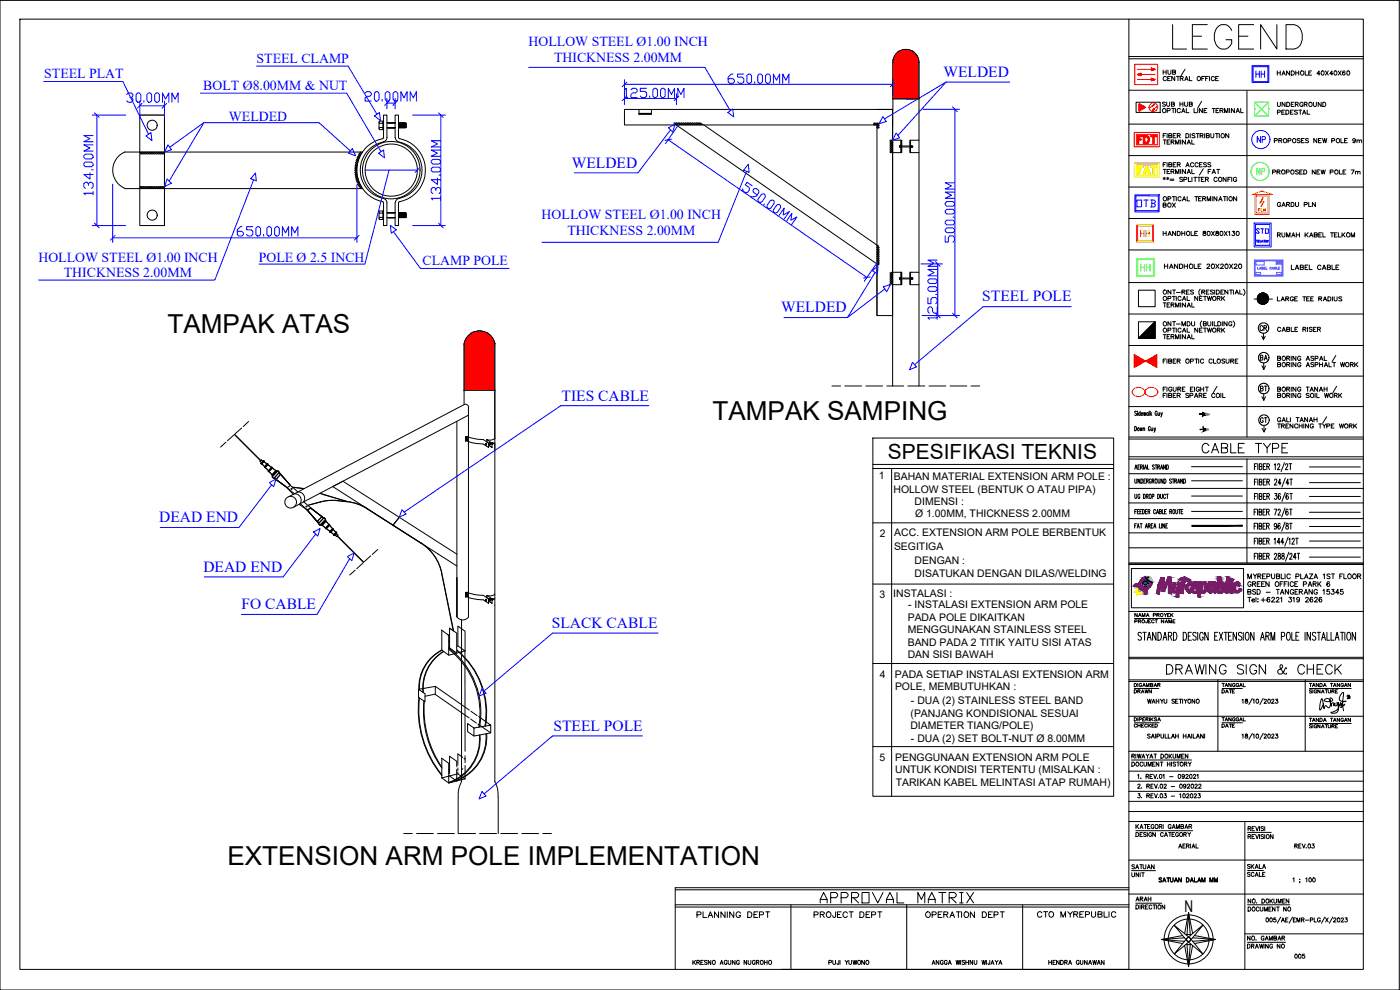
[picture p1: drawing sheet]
<svg xmlns="http://www.w3.org/2000/svg" width="420mm" height="297mm" viewBox="0 0 420 297" stroke-linecap="round" stroke-linejoin="round" font-family="sans-serif">
<defs><g id="words">
<text font-size="11.9" x="350.7" y="15.9">LEGEND</text>
<g font-size="7.8">
<text x="50.2" y="100">TAMPAK ATAS</text>
<text x="213.8" y="126">TAMPAK SAMPING</text>
<text x="68.2" y="259.6">EXTENSION ARM POLE IMPLEMENTATION</text>
</g>
<text font-size="6.3" x="266.5" y="137.6">SPESIFIKASI TEKNIS</text>
<g font-size="6.2" fill="#00f">
<text x="217.3" y="26.1">650.00MM</text>
<text x="108.3" y="31.4">20.00MM</text>
<text x="28.9" y="59.6" transform="rotate(-90 28.9 59.6)">134.00MM</text>
<text x="133" y="61" transform="rotate(-90 133 61)">134.00MM</text>
<text x="69.8" y="72">650.00MM</text>
<text x="287.5" y="73.7" transform="rotate(-90 287.5 73.7)">500.00MM</text>
<text x="282.2" y="97" transform="rotate(-90 282.2 97)">125.00MM</text>
</g>
<g font-size="6.2">
<text x="359.5" y="137.2">CABLE TYPE</text>
<text x="348.9" y="203.6">DRAWING SIGN &amp; CHECK</text>
<text x="244.8" y="272">APPROVAL MATRIX</text>
</g>
<g font-size="5.7" fill="#00f">
<text x="36.7" y="31.7">30.00MM</text>
<text x="186.3" y="30.3">125.00MM</text>
</g>
<text font-size="5.3" fill="#f00" x="340.4" y="44.1">FDT</text>
<text font-size="5.3" fill="#ffbf00" x="340.4" y="53.3">FAT</text>
<text font-size="5.3" fill="#ff7f00" x="341.1" y="72.3">HH</text>
<text font-size="5.3" fill="#0f0" x="341.1" y="82.5">HH</text>
<g font-size="4.9" fill="#00f">
<text x="375.7" y="24.3">HH</text>
<text x="376.1" y="44.1">NP</text>
<text x="340.1" y="63.1">OTB</text>
</g>
<text font-size="4.9" fill="#0f0" x="376.1" y="53.6">NP</text>
<g font-size="4.9">
<text x="376.8" y="100.5">CR</text>
<text x="355.5" y="273.5">N</text>
<text x="207.8" y="276.6">PLANNING DEPT</text>
<text x="243.1" y="276.6">PROJECT DEPT</text>
<text x="276.6" y="276.6">OPERATION DEPT</text>
<text x="310.1" y="276.6">CTO MYREPUBLIC</text>
</g>
<g font-size="4.7" fill="#00f">
<text x="283.1" y="23.1">WELDED</text>
<text x="171.6" y="50.3">WELDED</text>
<text x="234.4" y="93.7">WELDED</text>
<text x="294.8" y="90.5">STEEL POLE</text>
<text x="168.5" y="120.2">TIES CABLE</text>
<text x="47.8" y="156.7">DEAD END</text>
<text x="61" y="171.6">DEAD END</text>
<text x="72.5" y="182.8">FO CABLE</text>
<text x="165.6" y="188.4">SLACK CABLE</text>
<text x="166.1" y="219.2">STEEL POLE</text>
</g>
<g font-size="4.4">
<text x="347.8" y="63.5">BOX</text>
<text x="377.1" y="109.4">BA</text>
<text x="377.1" y="118.5">BT</text>
<text x="377.1" y="128.1">GT</text>
<text x="339.7" y="271.6">ARAH</text>
</g>
<text font-size="4.4" fill="#00f" x="375.7" y="71.3">STO</text>
<g font-size="4.1" fill="#00f">
<text x="158.6" y="13.9">HOLLOW STEEL Ø1.00 INCH</text>
<text x="13.3" y="23.4">STEEL PLAT</text>
<text x="77" y="18.8">STEEL CLAMP</text>
<text x="166.3" y="18.6">THICKNESS 2.00MM</text>
<text x="61" y="26.9">BOLT Ø8.00MM &amp; NUT</text>
<text x="68.7" y="36.2">WELDED</text>
<text x="162.6" y="65.8">HOLLOW STEEL Ø1.00 INCH</text>
<text x="170.3" y="70.4">THICKNESS 2.00MM</text>
<text x="11.5" y="78.6">HOLLOW STEEL Ø1.00 INCH</text>
<text x="19.2" y="83.3">THICKNESS 2.00MM</text>
<text x="77.6" y="78.7">POLE Ø 2.5 INCH</text>
<text x="126.8" y="79.5">CLAMP POLE</text>
</g>
<g font-size="4">
<text x="382.1" y="63.1">GARDU PLN</text>
<text x="339" y="209.2">DRAWN</text>
<text x="365.5" y="209.2">DATE</text>
<text x="365.5" y="219.4">DATE</text>
<text x="338.3" y="261.8">SATUAN</text>
<text x="373.2" y="261.8">SKALA</text>
<text x="338.3" y="264.2">UNIT</text>
<text x="387.3" y="288.6">005</text>
</g>
<text font-size="3.5" fill="#ff7f00" x="376.4" y="64.6">PLN</text>
<text font-size="3.1" fill="#808080" x="360.9" y="130.2">6M</text>
<g font-size="3.1">
<text x="263.8" y="143.7">1</text>
<text x="268.1" y="147.8">HOLLOW STEEL (BENTUK O ATAU PIPA)</text>
<text x="268.2" y="144.1">BAHAN MATERIAL EXTENSION ARM POLE :</text>
<text x="274.5" y="151.4">DIMENSI :</text>
<text x="274.6" y="155.2">Ø 1.00MM, THICKNESS 2.00MM</text>
<text x="264" y="161">2</text>
<text x="268.4" y="160.8">ACC. EXTENSION ARM POLE BERBENTUK</text>
<text x="268.3" y="165">SEGITIGA</text>
<text x="274.5" y="169.3">DENGAN :</text>
<text x="274.5" y="173">DISATUKAN DENGAN DILAS/WELDING</text>
<text x="264" y="179.3">3</text>
<text x="268.1" y="179.2">INSTALASI :</text>
<text x="272.6" y="182.4">- INSTALASI EXTENSION ARM POLE</text>
<text x="272.4" y="186.2">PADA POLE DIKAITKAN</text>
<text x="272.4" y="190">MENGGUNAKAN STAINLESS STEEL</text>
<text x="272.4" y="193.7">BAND PADA 2 TITIK YAITU SISI ATAS</text>
<text x="272.4" y="197.6">DAN SISI BAWAH</text>
<text x="264.1" y="203.4">4</text>
<text x="268.5" y="203.3">PADA SETIAP INSTALASI EXTENSION ARM</text>
<text x="268.6" y="207.1">POLE, MEMBUTUHKAN :</text>
<text x="273.3" y="215">(PANJANG KONDISIONAL SESUAI</text>
<text x="273.4" y="211.2">- DUA (2) STAINLESS STEEL BAND</text>
<text x="273.2" y="218.8">DIAMETER TIANG/POLE)</text>
<text x="273.4" y="222.6">- DUA (2) SET BOLT-NUT Ø 8.00MM</text>
<text x="264" y="228.3">5</text>
<text x="268.6" y="228.2">PENGGUNAAN EXTENSION ARM POLE</text>
<text x="268.6" y="232">UNTUK KONDISI TERTENTU (MISALKAN :</text>
<text x="268.8" y="235.8">TARIKAN KABEL MELINTASI ATAP RUMAH)</text>
</g>
</g></defs>
<!-- layer: 0 -->
<g fill="none" stroke="#000" stroke-width=".3">
<path d="M0 .1h419.9v296.9h-419.9zM6 5.7h403.2v285.2h-403.2zM268 18.8v14M275.8 18.8v14M338.8 5.7v285.2h-104.3M119.6 38.2h.1M119.6 37h.1M119.8 37h.1M120.3 37h.1M120.4 37h.1M268 29.7h7.8M338.8 27.1h70.4"/>
<path d="M338.8 37.2h70.4M349.1 21v1.3M349.1 21.6h.9M349.8 30.8l-.3-.2-.6 .2 .1 .3 .8 .4-.3 .4-.6-.2M350 21v1.3M350.1 23.2a.55 .55 0 0 0-.9 0 .55 .55 0 0 0 0 .8 .55 .55 0 0 0 .9-.1M350.1 30.6v.9l.4 .4 .5-.2v-1.1M350.3 33.2h.6l.3-.4-.3-.3h-.6v1.3M350.4 23.5h.5M350.5 21l.1 1.1 .3 .2 .5-.4v-.9M351.3 22.9h-.9v1.3h.9M351.6 31.2h.7l.2-.3-.4-.3h-.5v1.3l.8-.1 .1-.3-.4-.3"/>
<path d="M351.6 32.5h.9M351.9 21.6h.8l.1-.4-.9-.2v1.3l.9-.1v-.5l-.3-.1M352.1 32.5v1.3M352.6 22.9v1.3l-.9-1.3v1.3M352.8 32.5v1.3M353.1 22.9h.8M353.5 22.9v1.3M354.1 30.6v1.3M354.1 31.2h.9M354.2 23.5l.8-.1v-.3l-.8-.2v1.3M354.2 32.8a.55 .55 0 0 0-.8 0 .55 .55 0 0 0 0 .8 .55 .55 0 0 0 .8-.1M354.6 33.8l.5-1.3 .5 1.3"/>
<path d="M354.7 23.5l.4 .7M354.8 33.4h.7M355 30.6v1.3M355.5 30.6v.9l.4 .4 .5-.2v-1.1M355.6 24.2l.5-1.3 .5 1.3M355.6 20.8l-1.1 1.9M355.8 23.8h.6M356 32.5v1.3h.8M357 22.9v1.3h.7M357 31.2h.7l.1-.3-.3-.3h-.5v1.3l.8-.1v-.3l-.3-.3M358.4 32.5v1.3h.7M359.5 32.5v1.3"/>
<path d="M360.6 30.4l-1.1 1.9M360.7 23.5h.5M360.8 32.5v1.3l-.8-1.3v1.3M361.4 33.1h.5M361.5 22.9h-.8v1.3M361.8 23.5h.5M362.2 32.5h-.8v1.3h.8M362.7 22.9h-.9v1.3M363 22.9v1.3M363.8 32.5h.9M364.2 32.5v1.3M364.4 23.2a.53 .53 0 0 0-.7-.2 .53 .53 0 0 0-.2 .7 .48 .48 0 0 0 .4 .5 .48 .48 0 0 0 .5-.3"/>
<path d="M364.8 23.5h.5M365 33.1h.5M365.7 22.9h-.9v1.3h.9M365.8 32.5h-.8v1.3h.8M366.1 33.1h.8l.2-.3-.4-.3h-.6v1.3M366.6 33.1l.5 .7M367.5 33.8v-1.3l.5 1.3 .5-1.3v1.3M369 32.5v1.3M370.5 32.5v1.3l-.9-1.3v1.3M371 33.8l.5-1.3 .5 1.3M371.1 33.4h.7M372.4 32.5v1.3h.7"/>
<path d="M374.2 27.4v103.7M383.3 21.3v1.2M383.3 21.9h.9M383.4 30.7v1.1l.4 .1 .5-.3v-.9M383.4 33.7l.7-.1 .2-.3-.9-.3v1.3M384.2 21.3v1.2M384.7 33.6h.5M384.7 22.5l.5-1.2 .5 1.2M384.9 22.1h.6M385.5 33h-.8v1.3h.8M385.7 30.7v1.2l-.9-1.2v1.2M385.9 33h.5a.65 .65 0 0 1 .4 .7 .65 .65 0 0 1-.4 .6h-.5z"/>
<path d="M386.2 30.7h.4a.68 .68 0 0 1 .5 .6 .68 .68 0 0 1-.5 .6h-.4zM387 21.3v1.2l-.9-1.2v1.2M387.3 33.6h.5M387.5 21.3h.5a.66 .66 0 0 1 .5 .6 .66 .66 0 0 1-.5 .6h-.5zM387.5 31.3h.5M388.1 33h-.8v1.3h.8M388.4 30.7h-.9v1.2h.9M388.7 31.3l.8-.1 .1-.3-.3-.2h-.6v1.2M388.9 21.9h.9M388.9 21.3v1.2M389.2 31.3l.4 .6M389.4 33.2l-.4-.2-.5 .2v.3l.9 .4-.4 .4-.5-.2"/>
<path d="M389.8 33h.9M389.8 21.3v1.2M390.2 33v1.3M390.9 34.3l.5-1.3 .5 1.3M391 31a.55 .55 0 0 0-.8-.1 .55 .55 0 0 0 0 .8 .55 .55 0 0 0 .8 0l-.3-.2M391.1 33.9h.7M391.4 31.3l.9-.1v-.4l-.9-.1v1.2M391.7 21.3v1.2h.8M391.9 31.3l.4 .6M392.3 33v1.3h.8M392.8 21.9h.5M393.6 21.3h-.8v1.2h.8"/>
<path d="M394.2 30.7v.9l.3 .3 .5-.1 .1-1.1M396.2 22.1h-1l.7-.8v1.2M396.5 30.7v1.2l-.9-1.2v1.2M396.7 21.3a.58 .58 0 0 1 .7 .6 .58 .58 0 0 1-.7 .6l-.2-.5zM397 30.7a.71 .71 0 0 1 .8 .3 .71 .71 0 0 1 0 .8l-.8 .1zM397.8 21.3l.9 1.2M398.7 21.3l-.9 1.2M400 22.1h-.9l.6-.8v1.2M400.5 21.3a.59 .59 0 0 1 .7 .6 .59 .59 0 0 1-.7 .6l-.2-.5zM401.6 21.3l.9 1.2M402.5 21.3l-.9 1.2M403.6 21.4v-.1a.58 .58 0 0 0-.7 .5 .58 .58 0 0 0 .6 .7 .4 .4 0 0 0 0-.7 .4 .4 0 0 0-.6 .3"/>
<path d="M404.4 21.3a.59 .59 0 0 1 .7 .6 .59 .59 0 0 1-.7 .6l-.2-.5zM270.1 43.8h.1M270.1 44v.1M273.3 43.8v.3v-.2M273.3 43.8v.3M273.4 44.1l-.1-.3 .1 .3M273.4 44.1v-.3v.3M273.5 44.1l-.1-.3 .1 .3M273.5 43.8v.3M273.6 44.1v-.3v.3M273.7 43.8v.3M273.8 44.1l-.1-.3 .1 .3"/>
<path d="M273.8 44.1v-.3v.3M273.9 44.1l-.1-.3 .1 .3M273.9 43.8v.3M338.8 56.1h70.4M338.8 46.7h70.4M349.1 50.8h.9M349.1 53.4l.6 .3M349.1 42h.9M349.7 53.4l-.6 .3M349.9 48.8h-.8v1.3M349.9 40.1h-.8v1.2M350.1 53.4l.7 .3"/>
<path d="M350.3 40.1v1.2M350.3 48.8v1.3M350.3 51.5h.5M350.3 42.6h.5M350.4 53.2v.7M350.8 49.4l.7-.1 .2-.2-.4-.3h-.5v1.3l.8-.2 .1-.3-.4-.2M350.8 40.7l.8-.1 .1-.3-.4-.2h-.5v1.2h.7l.2-.4-.4-.2M350.8 53.4l-.7 .3M351.1 50.8h-.8v1.3h.8M351.1 42h-.8v1.3h.8M351.2 53.7h1.1M351.2 54.1h1.1"/>
<path d="M351.5 51.5l.8-.2v-.3l-.8-.2v1.3M351.5 42.6l.8-.1v-.4l-.8-.1v1.3M351.9 51.5l.4 .6M351.9 42.6l.4 .7M352.1 49.4h.5M352.1 40.7h.5M352.8 52.1v-1.3l.5 1.3 .5-1.3v1.3M352.8 43.3v-1.3l.5 1.3 .5-1.3v1.3M352.9 48.8h-.8v1.3h.8M352.9 40.1h-.8v1.2h.8M353.3 49.4l.8-.1 .1-.4-.9-.1v1.3M353.3 40.7l.9-.1v-.4l-.9-.1v1.2"/>
<path d="M353.8 49.4l.4 .7M353.8 40.7l.4 .6M354.3 42v1.3M354.3 50.8v1.3M354.9 53.4l-.3-.2-.6 .2 .1 .2 .8 .5-.3 .4-.6-.2M355 59.8h.7M355.3 53.9l.9-.2v-.4l-.9-.1v1.3M355.8 50.8v1.3l-1-1.3v1.3M355.8 42v1.3l-1-1.3v1.3M355.9 50.1l.5-1.3 .5 1.3M355.9 40.1a.71 .71 0 0 1 .8 .3 .71 .71 0 0 1 0 .8l-.8 .1zM356.1 49.6h.6"/>
<path d="M356.3 59v1.3h.7M356.3 52.1l.5-1.3 .5 1.3M356.3 43.3l.5-1.3 .5 1.3M356.4 51.7h.7M356.4 42.8h.7M356.7 53.2v1.3h.7M357.2 40.1v1.2M357.7 50.8v1.3h.7M357.7 42v1.3h.7M357.7 53.2v1.3M358.3 49.1a.51 .51 0 0 0-.6-.3 .51 .51 0 0 0-.4 .5v.3a.51 .51 0 0 0 .4 .5 .51 .51 0 0 0 .6-.3M358.3 53.2h.9"/>
<path d="M358.6 59h.9M358.6 40.3l-.3-.2-.6 .2 .2 .3 .6 .2v.5l-.8-.1M358.7 53.2v1.3M359 59v1.3M359 40.1h.9M359.4 53.2h.9M359.5 40.1v1.2M359.6 49.1a.48 .48 0 0 0-.6-.3 .48 .48 0 0 0-.4 .5v.3a.48 .48 0 0 0 .4 .5 .48 .48 0 0 0 .6-.3M359.7 59.6h.5M359.8 53.2v1.3M360 49.4h.5M360.2 40.7l.8-.1v-.4l-.8-.1v1.2"/>
<path d="M360.6 59h-.9v1.3h.9M360.6 53.8h.5M360.6 40.7l.5 .6M360.8 48.8h-.8v1.3h.8M360.9 59.6l.8-.1 .1-.4-.9-.1v1.3M361.1 50.6l-1.1 1.9M361.4 53.2h-.8v1.3h.8M361.4 59.6l.4 .7M361.5 40.1v1.2M361.8 53.8l.7-.1 .2-.2-.2-.3h-.7v1.3M362 40.7l.8-.1 .1-.3-.3-.2h-.6v1.2h.8l.1-.4-.3-.2M362.1 49l-.3-.2-.6 .2 .1 .3 .8 .4-.3 .4-.6-.2"/>
<path d="M362.2 53.8l.5 .7M362.6 51.5h.5M363.4 49l-.3-.2-.6 .2 .1 .3 .8 .4-.3 .4-.6-.2M363.4 40.1v1.1l.4 .1 .5-.3v-.9M363.4 50.8h-.8v1.3M363.8 52.1l.5-1.3 .5 1.3M363.8 59v1.3M363.9 51.7h.7M364.8 40.1h.9M365.2 50.8h.9M365.2 59v1.3l-.9-1.3v1.3M365.2 40.1v1.2"/>
<path d="M365.3 53.5a.56 .56 0 0 0-.8-.1 .56 .56 0 0 0 0 .8 .56 .56 0 0 0 .8 0M365.6 50.8v1.3M365.9 59.8h.7M365.9 40.1v1.2M367.2 59h.8M367.6 59v1.3M368 53.2v1.3l-.9-1.3v1.3M368.3 59v1.3M368.5 53.8h.5M368.8 40.1v1.2l-1-1.2v1.2M369.3 53.2h-.8v1.3M369.7 53.2v1.3"/>
<path d="M371.1 59v1.3l-.9-1.3v1.3M371.1 53.5a.54 .54 0 0 0-.7-.3 .54 .54 0 0 0-.2 .8 .49 .49 0 0 0 .4 .5 .49 .49 0 0 0 .5-.5h-.3M381.9 51.6h.8l.1-.4-.9-.2v1.2M382.4 42.2l.9-.1v-.4l-.9-.1v1.2M383.2 51.6l.8-.1 .2-.3-1-.2v1.2M383.7 51.6l.5 .6M383.8 42.1h.8v-.4l-.8-.1v1.2M384.3 42.1l.4 .7M386 51.6h.8l.1-.4-.9-.2v1.2M386.5 42.2l.9-.1v-.4l-.9-.1v1.2M389.7 51.2l-.4-.2-.5 .2v.2l.8 .4v.4l-.8-.1M390.1 51.6h.5"/>
<path d="M390.2 41.8l-.3-.2h-.5v.5l.7 .2 .1 .4-.3 .1-.6-.1M390.6 42.1h.5M390.9 51h-.8v1.2h.8M391.3 51h.4a.63 .63 0 0 1 .5 .6 .63 .63 0 0 1-.5 .6h-.4zM391.4 41.6h-.8v1.2h.8M392.7 41.8l-.3-.2-.6 .2 .1 .3 .7 .3v.4l-.8-.1M394.7 51v1.2l-.9-1.2v1.2M395.2 41.6v1.2l-.9-1.2v1.2M395.2 51.6h.5M395.7 42.1h.5M396.1 51h-.9v1.2h.9M396.5 51l.3 1.2 .3-1.2 .3 1.2 .3-1.2"/>
<path d="M396.5 41.6h-.8v1.2h.8M396.9 41.6l.4 1.2 .3-1.2 .3 1.2 .3-1.2M399.2 51.6h.8v-.5l-.8-.1v1.2M399.7 42.2l.8-.1v-.4l-.8-.1v1.2M402 51v1.2h.7M402.4 41.6v1.2h.8M403.1 51.6h.5M403.5 42.1h.5M403.9 51h-.8v1.2h.8M404.4 41.6h-.9v1.2h.9M405.5 51h.9l-.7 1.2M406.8 42a.43 .43 0 0 1-.5 .4 .43 .43 0 0 1-.3-.6 .43 .43 0 0 1 .7 0l-.1 1-.6-.1"/>
<path d="M406.8 51.6l.6-.1 .1 .7M406.8 51.4v.8M407.2 42.2l.3-.2 .4 .1v.7M407.2 42v.8M407.5 51.6l.6-.1 .1 .7M407.9 42.2l.4-.2 .3 .1v.7M119.6 65.2h.1M119.6 64h.1M119.8 64h.1M120.3 64h.1M120.4 64h.1M338.8 75h70.4"/>
<path d="M338.8 65.6h70.4M349.1 69.4v1.3M349.1 70h.9M350 69.4v1.3M350.5 70.7l.5-1.3 .5 1.3M350.7 70.3h.6M352.8 69.4v1.3l-.9-1.3v1.3M353.3 69.4h.5a.68 .68 0 0 1 .4 .6 .68 .68 0 0 1-.4 .7h-.5zM354.7 70h.9M354.7 69.4v1.3M354.8 60.3l.6-1.3 .5 1.3M355.6 69.4v1.3"/>
<path d="M357.5 69.4v1.3h.8M358.6 70h.5M359.4 69.4h-.8v1.3h.8M361.1 69.5v.2a.72 .72 0 0 1 .7 .9h-.7v-.5l.7-.4v-.2zM362.3 60.3v-1.3l.5 1.3 .5-1.3v1.3M363.6 69.4l.8 1.3M364.4 69.4l-.8 1.3M365 69.5v.3l.8 .5a.47 .47 0 0 1-.5 .4 .47 .47 0 0 1-.5-.4l.9-.6-.1-.2zM365.8 60.3l.5-1.3 .5 1.3M366.3 69.5a.59 .59 0 0 1 .7 .5 .59 .59 0 0 1-.7 .6l-.2-.5zM367.4 69.4l.9 1.3M368.3 69.4l-.9 1.3"/>
<path d="M368.7 69.6l.3-.2v1.3M369.8 69.4h.7l-.3 .5a.4 .4 0 0 1 .4 .4 .4 .4 0 0 1-.4 .4l-.5-.3M371.2 69.5a.59 .59 0 0 1 .7 .5 .59 .59 0 0 1-.7 .6l-.2-.5zM383.4 70.5l.8-.2v-.3l-.8-.2v1.3M383.8 70.5l.5 .6M384.7 69.8l.1 1.1 .3 .2 .5-.3v-1M386.1 71.1v-1.3l.5 1.3 .5-1.3v1.3M387.6 71.1l.6-1.3 .5 1.3M387.9 70.7h.6M389 69.8v1.3M389 70.5h1M390 69.8v1.3"/>
<path d="M391.7 69.8v1.3M392 70.4l.6 .7M392.6 69.8l-.9 .9M393 71.1l.5-1.3 .5 1.3M393.2 70.7h.7M394.4 70.5l.9-.2 .1-.2-.4-.3h-.6v1.3h.8l.2-.4-.4-.2M395.8 70.5h.5M396.6 69.8h-.8v1.3h.8M397 69.8v1.3h.8M399.3 69.8h.9M399.8 69.8v1.3M400.5 70.5h.5"/>
<path d="M401.3 69.8h-.8v1.3h.8M401.7 69.8v1.3h.8M402.8 69.8v1.3M403.1 70.4l.5 .7M403.6 69.8l-.8 .9M405.5 71.1v-1.3l.5 1.3 .5-1.3v1.3M270.1 83.4v.1M270.1 83.6v.1M273.3 83.4v.2M273.3 83.4v.3M273.4 83.7l-.1-.3 .1 .3M273.4 83.7v-.3v.3"/>
<path d="M273.5 83.7l-.1-.3 .1 .3M273.5 83.4v.3M273.6 83.7v-.3v.3M273.7 83.4v.3M273.8 83.7l-.1-.3 .1 .3M273.8 83.7v-.3v.3M273.9 83.7l-.1-.3 .1 .3M273.9 83.4v.3M338.8 94.2h70.4M338.8 84.8h70.4M341.7 87.1h5v4.9h-5zM349.1 90.9h.9"/>
<path d="M349.5 90.9v1.2M350.3 91.5h.5M350.5 89.6l.8-.1 .1-.4-.9-.2v1.3M350.5 99.1l.8-.1 .1-.3-.9-.2v1.2M351.1 90.9h-.8v1.2h.8M351.4 96.5v1.3l-.9-1.3v1.3M351.4 87v1.3l-.9-1.3v1.3M351.5 91.5l.8-.1v-.4l-.8-.1v1.2M351.8 88.9h1M351.8 98.5h1M351.9 91.5l.4 .6M351.9 96.5h.9"/>
<path d="M351.9 87h.9M352.3 88.9v1.3M352.3 98.5v1.2M352.3 87v1.3M352.3 96.5v1.3M352.8 92.1v-1.2l.5 1.2 .5-1.2v1.2M353 88.9v1.3M353 98.5v1.2M353.1 97.2h1.1M353.1 87.7h1.1M354.3 90.9v1.2M354.5 89.2a.48 .48 0 0 0-.6-.3 .48 .48 0 0 0-.4 .5 .54 .54 0 0 0 .2 .7 .54 .54 0 0 0 .7-.1l.1-.1"/>
<path d="M354.5 98.7a.48 .48 0 0 0-.6-.2 .48 .48 0 0 0-.4 .4 .54 .54 0 0 0 .2 .7 .54 .54 0 0 0 .7-.1l.1-.1M354.7 97.8v-1.3l.5 1.3 .6-1.3v1.3M354.7 87.6l.8-.1 .1-.3-.9-.2v1.3M354.8 90.2l.6-1.3 .5 1.3M354.8 99.7l.6-1.2 .5 1.2M355 89.7h.7M355 99.3h.7M355.2 87.6l.4 .7M355.8 90.9v1.2l-1-1.2v1.2M356.1 87.6h.5M356.3 88.9v1.3h.7M356.3 92.1l.5-1.2 .5 1.2"/>
<path d="M356.3 98.5v1.2h.7M356.3 96.5a.71 .71 0 0 1 .7 .3 .71 .71 0 0 1 0 .8l-.7 .2zM356.4 91.7h.7M356.9 87h-.8v1.3h.8M357.6 96.5v.9l.4 .4 .5-.4v-.9M357.7 90.9v1.2h.7M358.2 87.2l-.8-.1-.1 .3 .8 .4 .1 .3-.3 .2-.6-.2M359.5 88.9v1.3l-.9-1.3v1.3M359.5 98.5v1.2l-.9-1.2v1.2M360 99h.5M360 89.5h.5M360.2 86.8a1.27 1.27 0 0 0 0 1.9"/>
<path d="M360.7 96.3a1.2 1.2 0 0 0 0 1.9M360.7 87.6l.8-.1v-.4l-.8-.1v1.3M360.8 88.9h-.8v1.3h.8M360.8 98.5h-.8v1.2h.8M361.1 97.1l.8-.1 .1-.2-.3-.3h-.6v1.3l.8-.1 .1-.3-.3-.3M361.1 87.6l.5 .7M361.2 88.9h.9M361.2 98.5h.9M361.7 88.9v1.3M361.7 98.5v1.2M362 87.6h.5M362.3 88.9l.4 1.3 .3-1.3 .3 1.3 .3-1.3"/>
<path d="M362.3 98.5l.4 1.2 .3-1.2 .3 1.2 .3-1.2M362.5 96.5v.9l.3 .4 .6-.4v-.9M362.8 87h-.8v1.3h.8M363.9 96.5v1.3M364.2 87.2l-.8-.1-.1 .3 .7 .3 .2 .4-.4 .2-.5-.2M364.4 96.5v1.3h.8M364.5 87v1.3M365 87h.5a.63 .63 0 0 1 .4 .6 .63 .63 0 0 1-.4 .7h-.5zM365.3 89.5l.8-.1v-.4l-.8-.1v1.3M365.3 99l.8-.1v-.4h-.8v1.2M365.5 96.5h.4a.66 .66 0 0 1 .5 .6 .66 .66 0 0 1-.5 .7h-.4zM365.8 89.5l.4 .7"/>
<path d="M365.8 99l.4 .7M366.4 87.6h.5M366.6 88.9v1.3M366.6 98.5v1.2M366.8 96.5v1.3M366.9 89.4l.6 .8M366.9 99l.6 .7M367.2 87h-.8v1.3h.8M367.5 88.9l-.9 .8M367.5 98.5l-.9 .8M368.3 96.5v1.3l-1-1.3v1.3M368.5 87v1.3l-.9-1.3v1.3"/>
<path d="M369 87h.9M369.4 87v1.3M369.7 96.8a.48 .48 0 0 0-.5-.3 .48 .48 0 0 0-.4 .5 .54 .54 0 0 0 .2 .7 .54 .54 0 0 0 .7-.1v-.3h-.3M370.1 96.3a1.2 1.2 0 0 1 0 1.9M370.2 87v1.3M370.7 88.3l.5-1.3 .5 1.3M370.9 87.8h.6M372.1 87v1.3h.7M373.2 86.8a1.2 1.2 0 0 1 0 1.9M376.4 89.7h5.5M383.4 89.1v1.2h.7M384.4 98.5a.56 .56 0 0 0-.8-.1 .56 .56 0 0 0 0 .8 .56 .56 0 0 0 .8 0"/>
<path d="M384.5 90.3l.5-1.2 .5 1.2M384.6 89.9h.7M384.8 99.5l.5-1.3 .5 1.3M384.9 99h.7M385.9 89.6h.7l.2-.3-.9-.2v1.2M386.2 98.8l.7-.1 .1-.4-.8-.1v1.3l.8-.2v-.4l-.2-.1M386.3 89.6l.5 .7M387.5 98.2v1.3h.8M388.2 89.4a.48 .48 0 0 0-.6-.3 .48 .48 0 0 0-.4 .4 .54 .54 0 0 0 .2 .7 .54 .54 0 0 0 .7-.1l.1-.3h-.3M388.5 89.6h.5M388.6 98.8h.5M389.4 89.1h-.9v1.2h.9"/>
<path d="M389.4 98.2h-.8v1.3h.8M391 89.1h.9M391 98.8l.8-.1 .1-.4-.9-.1v1.3M391.4 89.1v1.2M391.5 98.8l.4 .7M392.1 89.6h.5M392.4 98.2v1.3M393 89.1h-.9v1.2h.9M393.4 89.6h.5M393.8 98.4l-.3-.2-.6 .2 .1 .3 .7 .3v.4l-.5 .1-.3-.2M394.2 89.1h-.8v1.2h.8M394.2 98.8h.5"/>
<path d="M395 98.2h-.8v1.3h.8M395.4 98.8l.8-.1v-.4l-.8-.1v1.3M395.8 89.6l.8-.1v-.4h-.8v1.2M395.9 98.8l.4 .7M396.2 89.6l.5 .7M397.1 90.3l.5-1.2 .5 1.2M397.3 89.9h.7M398.5 89.1h.5a.65 .65 0 0 1 .4 .6 .65 .65 0 0 1-.4 .6h-.5zM399.9 89.1v1.2M400.4 89.1v.8l.4 .4 .4-.2 .1-1M402.7 89.2l-.3-.1-.6 .1 .1 .3 .7 .3v.4l-.8-.1M139.3 103.3v14"/>
<path d="M139.3 103.2a4.7 4.7 0 0 1 4.5-3.9 4.7 4.7 0 0 1 4.7 3.7v14.1h-9.2M249.7 115.8h2.6M253.5 115.8h5.1M259.8 115.8h5.1M266.1 115.8h5.1M272.5 115.8h5M278.8 115.8h5M285.1 115.8h5.1M291.4 115.8h2.6M338.8 103.7h70.4M338.8 112.8h70.4M349.1 108.3h.5"/>
<path d="M349.1 116.7h.5M349.1 118.6h.5M349.1 100.4h.9M349.5 100.4v1.3M349.9 107.7h-.8v1.3M349.9 116.1h-.8v1.3M349.9 118h-.8v1.3M350.2 107.7v1.3M350.2 116.1v1.3M350.2 118v1.3M350.3 101h.5M350.7 108.3h.8l.1-.4-.9-.2v1.3l.9-.1v-.5l-.3-.1"/>
<path d="M350.7 118.6l.9-.1v-.4l-.3-.1h-.6v1.3l.9-.1v-.5l-.3-.1M351.1 100.4h-.8v1.3h.8M351.5 101h.7l.1-.5-.8-.1v1.3M351.7 116.4a.54 .54 0 0 0-.7-.2 .54 .54 0 0 0-.3 .7 .49 .49 0 0 0 .5 .5 .49 .49 0 0 0 .5-.5h-.3M351.9 101l.4 .7M352.1 116.1v1.1l.4 .2 .5-.4v-.9M352.1 108.3h.5M352.1 118.6h.5M352.8 101.7v-1.3l.5 1.3 .5-1.3v1.3M352.9 107.7h-.8v1.3h.8M352.9 118h-.8v1.3h.8M353.3 108.3h.8l.1-.3-.1-.2-.8-.1v1.3"/>
<path d="M353.3 118.6h.8l.1-.3-.3-.3h-.6v1.3M353.5 116.7h.7l.1-.4-.8-.2v1.3M353.7 108.3l.5 .7M353.7 118.6l.5 .7M353.9 116.7l.5 .7M354.3 100.4v1.3M354.8 116.7h.5M355.6 116.1h-.8v1.3h.8M355.8 100.4v1.3l-1-1.3v1.3M356.3 101.7l.5-1.3 .5 1.3M356.4 101.2h.7M356.7 118.2l-.3-.2-.4 .1-.1 .3 .7 .3 .1 .4-.3 .2-.5-.2"/>
<path d="M357.1 118.7l.8-.1 .1-.5-.9-.1v1.3M357.3 108.4l.8-.1v-.4l-.8-.2v1.3M357.3 116.7h.5M357.7 100.4v1.3h.7M358.1 116.1h-.8v1.3h.8M358.5 119.3l.5-1.3 .5 1.3M358.5 116.1v1.3M358.6 107.7h.9M358.7 118.9h.6M359.1 107.7v1.3M359.7 107.7v1.3M359.9 118.6l.8-.1v-.4l-.8-.1v1.3"/>
<path d="M360 116.4a.56 .56 0 0 0-.9 0 .56 .56 0 0 0 0 .8 .56 .56 0 0 0 .9-.1v-.2h-.4M360.3 116.7h.9M360.3 116.1v1.3M360.3 118.6l.5 .7M361.2 108a.56 .56 0 0 0-.8-.1 .56 .56 0 0 0 0 .9 .56 .56 0 0 0 .8-.1M361.2 116.1v1.3M361.2 118.6h.5M361.7 116.1h.9M362.1 118h-.9v1.3h.9M362.2 116.1v1.3M363.8 108a.48 .48 0 0 0-.6-.3 .48 .48 0 0 0-.4 .5 .53 .53 0 0 0 .3 .7 .53 .53 0 0 0 .7-.2M364.2 107.7v1.3h.8"/>
<path d="M364.6 118.3a.55 .55 0 0 0-.8 0 .55 .55 0 0 0 0 .8 .55 .55 0 0 0 .8-.1M365.3 115.9l-1.2 1.9M366.4 118v1.3M366.9 118v1.3h.8M367.6 107.9l-.8-.1-.1 .3 .8 .3 .1 .4-.4 .2-.5-.2M368 107.7v1.1l.3 .2 .6-.4v-.9M369.4 108.3h.7l.1-.4-.8-.2v1.3M369.8 108.3l.4 .7M370.7 108.3h.5M371.5 107.7h-.8v1.3h.8M383.4 116.7h.8l.1-.4-.9-.2v1.3l.9-.1v-.4l-.3-.2M383.4 118.6l.9-.1v-.4l-.3-.1h-.6v1.3l.9-.1v-.5l-.3-.1"/>
<path d="M383.4 107.5l.9-.1v-.4l-.9-.1v1.2l.9-.1v-.4l-.3-.1M383.4 109.4l.8-.1 .1-.4-.9-.1v1.3l.9-.2v-.4l-.3-.1M386.2 116.7h.7l.1-.4-.8-.2v1.3M386.2 118.6l.8-.1v-.4l-.8-.1v1.3M386.2 107.5l.8-.1v-.4l-.8-.1v1.2M386.2 109.4l.7-.1 .1-.4-.8-.1v1.3M386.6 116.7l.5 .7M386.6 118.6l.5 .7M386.6 107.5l.5 .6M386.6 109.4l.5 .7M387.5 106.9v1.2M387.5 108.8v1.3"/>
<path d="M387.5 116.1v1.3M387.5 118v1.3M388.9 116.1v1.3l-.9-1.3v1.3M388.9 118v1.3l-.9-1.3v1.3M388.9 106.9v1.2l-.9-1.2v1.2M388.9 108.8v1.3l-.9-1.3v1.3M390.4 116.4a.56 .56 0 0 0-.8 0 .56 .56 0 0 0 0 .8 .56 .56 0 0 0 .8-.1v-.2h-.3M390.4 118.3a.55 .55 0 0 0-.8 0 .55 .55 0 0 0 0 .8 .55 .55 0 0 0 .8-.1v-.2h-.3M390.4 107.2a.55 .55 0 0 0-.8-.1 .55 .55 0 0 0 0 .8 .55 .55 0 0 0 .8 0v-.2h-.3M390.4 109.1a.56 .56 0 0 0-.8-.1 .56 .56 0 0 0 0 .8 .56 .56 0 0 0 .8 0v-.3h-.3M392 108.1l.5-1.2 .5 1.2M392 110.1l.5-1.3 .5 1.3"/>
<path d="M392 116.1h.9M392.2 107.7h.6M392.2 109.6h.6M392.4 116.1v1.3M392.9 118.2l-.3-.2-.6 .2 .1 .3 .7 .2v.5l-.8-.1M393.1 117.4l.6-1.3 .5 1.3M393.3 117h.7M394.3 107.1l-.3-.2-.5 .1-.1 .3 .8 .3 .1 .4-.3 .1-.6-.1M394.3 109l-.8-.2-.1 .4 .8 .3 .1 .3-.3 .3-.6-.3M394.7 107.6l.8-.2v-.4l-.8-.1v1.2M394.7 109.4l.8-.1v-.4l-.8-.1v1.3M394.7 118v1.3"/>
<path d="M395.2 118v1.3h.7M395.4 116.1v1.3l-.9-1.3v1.3M395.9 117.4l.6-1.3 .5 1.3M396 108.1l.5-1.2 .5 1.2M396 108.8v1.3M396 109.4h.9M396.2 117h.6M396.2 107.7h.6M396.9 108.8v1.3M397.4 116.7h.9M397.4 116.1v1.3M397.4 106.9v1.2h.8"/>
<path d="M397.4 110.1l.5-1.3 .5 1.3M397.5 118l.3 1.3 .3-1.3 .3 1.3 .4-1.3M397.6 109.6h.7M398.3 116.1v1.3M398.8 108.8v1.3h.8M399.9 108.8h.9M400.4 108.8v1.3M400.4 118.6l.9-.1v-.4l-.9-.1v1.3M400.9 118.6l.4 .7M400.9 106.7l-1.1 1.9M401.2 115.9l-1.2 1.9M401.8 118v1.3"/>
<path d="M402.1 118.6l.6 .7M402.3 108.8l.3 1.3 .3-1.3 .4 1.3 .3-1.3M402.7 118l-.9 .9M405.3 109.4l.7-.1 .1-.3-.1-.2h-.7v1.3M405.7 109.4l.4 .7M406.6 108.8v1.3M406.9 109.3l.6 .8M407.5 108.8l-.9 .8M67.8 132.7l-1.6 1.4M70.1 130.5l-1.8 1.7M70.3 130.4l7.8 7.8M70.4 130.3l7.8 7.8"/>
<path d="M72.5 128.4l-1.9 1.7M74.6 126.5l-1.6 1.5M137.1 126.4v58.7M139.4 121.3l-52.7 27.7M139.5 121.3a1.12 1.12 0 0 1 1.1 .7M139.8 131v1.3h.5v-1.3M140.6 122v63.2M140.6 124.6l-52.4 27.5M148.5 131.5l-1.4 .6-1-.2M148.5 132.9l-.8 .4M262 131.4h72.2v107.5h-72.2zM262 139.3h72.2"/>
<path d="M338.8 137.7h70.4M338.8 131.7h70.4M338.8 137.1h70.4M338.8 122h70.4M338.8 131.1h70.4M340.5 128a.64 .64 0 0 1 .6 .6 .64 .64 0 0 1-.6 .6zM341.1 123.6a.3 .3 0 0 0-.5-.2 .3 .3 0 0 0 .1 .5l.3 .2 .1 .4-.2 .2-.4-.2M341.3 123.4h.1M341.4 123.8v.9M342 139.5h-.5v1.3h.5M342.2 128.4l.1 .8 .2-.8 .1 .8 .2-.8M342.2 124l-.1-.1a.35 .35 0 0 0-.4 .3 .35 .35 0 0 0 .5 .3"/>
<path d="M342.2 123.3v1.4M342.4 124.1h.5v-.2a.35 .35 0 0 0-.5 .3 .35 .35 0 0 0 .5 .3M343.1 128.6l.4-.2v.8M343.1 128.4v.8M343.2 139.5v1.3M343.2 123.8l.2 .9 .1-.9 .2 .9 .1-.9M344.4 139.5v1.3h.4M344.6 124l-.1-.1a.35 .35 0 0 0-.4 .3 .35 .35 0 0 0 .5 .3M344.6 123.8v.9M344.9 123.3v1.4M345.2 123.3v1.4M345.2 128.3a.32 .32 0 0 0-.4-.3 .32 .32 0 0 0-.2 .4v.4a.33 .33 0 0 0 .3 .4 .33 .33 0 0 0 .3-.4h-.1"/>
<path d="M345.4 124.1l.3 .6M345.5 128.4v.8l.4-.2M345.6 123.8l-.4 .6M345.9 128.4v.8M346.3 128.4l.3 .8 .2-.8M346.4 139.7a.3 .3 0 0 0-.5-.1 .3 .3 0 0 0 .1 .5l.3 .1 .1 .4-.2 .2-.3-.2M346.6 129.2l-.3 .5M346.7 139.5h.6M347 139.5v1.3M347.3 123.7a.34 .34 0 0 0-.4-.3 .34 .34 0 0 0-.2 .5l.2 .8 .4-.3-.2-.3M347.6 123.8v.8l.4-.2M348 123.8v.9"/>
<path d="M348.4 123.8l.2 .9 .3-.9M348.6 124.7l-.3 .4M349.8 139.5v1.3l-.6-1.3v1.3M350.1 139.5a.66 .66 0 0 1 .6 .6 .66 .66 0 0 1-.6 .7zM374.2 137.7v31.2M376.5 140h.4M377.2 139.1h-.7v1.8M377.5 139.1v1.8M378 140l.6-.1v-.7l-.6-.1v1.8l.6-.1 .1-.5-.2-.3M379.1 140h.5M379.9 139.1h-.8v1.8h.8M380.2 140l.7-.1v-.7l-.7-.1v1.8"/>
<path d="M380.6 140l.4 .9M382.4 139.5l.3-.4v1.8M383.4 139.6l.1-.3a.39 .39 0 0 1 .5 0 .39 .39 0 0 1 0 .5l-.6 1.1h.7M383.4 127.2h.9M383.8 127.2v1.2M384.4 125.6a.54 .54 0 0 0-.7-.3 .54 .54 0 0 0-.3 .8 .49 .49 0 0 0 .5 .5 .49 .49 0 0 0 .5-.5h-.4M384.6 127.8l.8-.1v-.4l-.8-.1v1.2M384.8 126.6l.5-1.3 .5 1.3M384.9 126.1h.7M385 127.8l.4 .6M385.5 138.8l-1 2.7M385.8 139.6v-.3a.39 .39 0 0 1 .6 0 .39 .39 0 0 1 0 .5l-.7 1.1h.8"/>
<path d="M385.9 127.8h.5M386.2 125.3v1.3h.7M386.7 127.2h-.8v1.2h.8M387.3 125.3v1.3M387.3 139.1v1.8M388 127.2v1.2l-.9-1.2v1.2M389 125.3h.9M389.4 125.3v1.3M389.5 127.5a.55 .55 0 0 0-.8-.1 .55 .55 0 0 0 0 .8 .55 .55 0 0 0 .8-.1M389.9 127.8h.9M389.9 127.2v1.2M390.1 126.6l.6-1.3 .5 1.3"/>
<path d="M390.3 126.1h.6M390.8 127.2v1.2M391.3 127.2v1.2M392.4 125.3v1.3l-.9-1.3v1.3M392.7 127.2v1.2l-.9-1.2v1.2M392.9 126.6l.5-1.3 .6 1.3M393.1 126.1h.7M394.2 127.5a.55 .55 0 0 0-.8-.1 .55 .55 0 0 0 0 .8 .55 .55 0 0 0 .8-.1v-.1h-.4M394.3 125.3v1.3M394.3 125.9h1M395.3 125.3v1.3M395.8 127.2h.9"/>
<path d="M396.2 127.2v1.2M396.9 127.2l.5 .6 .5-.6M397.4 127.8v.6M398.1 125l-1.1 2M398.2 127.8h.7l.1-.5-.8-.1v1.2M399.5 127.8h.5M400.4 127.2h-.9v1.2h.9M402 127.2l.3 1.2 .3-1.2 .3 1.2 .4-1.2M404.9 127.8l.9-.1v-.4l-.9-.1v1.2M405.4 127.8l.4 .6M406.3 127.2v1.2M406.6 127.7l.6 .7"/>
<path d="M407.2 127.2l-.9 .8M86.2 146.3l2.2 1.9a1.93 1.93 0 0 1 1.7 2.9l2.1 1.8M86.2 146.3l1-.6 2.2 1.9a1.93 1.93 0 0 1 1.7 3l2.2 1.8M86.2 146.3l1.9 2M87.8 146.2l3.5 .4M87.8 146.2l3.4 .4M89.7 151.3l2.5 1.6M93.3 152.4l-1.1 .7M93.3 152.4l-1.1 .5M96 148l8.2 2.5-2.9-.3M96.1 148l8.2 2.5M96.1 150.7l-3.5 .9"/>
<path d="M101.2 150.2l2.9 .4M101.3 150.2h-3l-2.2 .4M101.3 150.2l-3.7 .1-5 1.2M110.2 152.6a14 14 0 0 0-6-2.1 15 15 0 0 1 6 2.2l16.2 10.3a13.8 13.8 0 0 1 6.2 9l3.5 17.3M119.8 155.2l-1.9 2.4M119.9 155.2l-2 2.4M262 156.9h72.2M262 140.6h72.2M267.6 140.6v98.3M338.8 150.9h70.4M338.8 146.5h70.4M338.8 142.1h70.4"/>
<path d="M338.8 155.6h70.4M338.8 159.9h70.4M340.5 157.8h.4M340.6 143.7v.9l.2 .4 .3-.2 .1-1.1M340.6 140.8l.3-1.3 .3 1.3M340.6 148.3v.9l.2 .4 .3-.2 .1-1.1M340.6 153.5h.3M340.7 140.4h.4M341.1 157.1h-.6v1.3M341.1 152.9h-.5v1.3M341.3 158.4l.3-1.3 .3 1.3M341.3 153.5h.4"/>
<path d="M341.4 158h.4M341.5 140.1h.3M341.9 152.9h-.6v1.3h.6M342.1 143.7v1.3l-.6-1.3v1.3M342.1 148.6l-.2-.3a.71 .71 0 0 0-.4 .6 .71 .71 0 0 0 .4 .7l.2-.3-.2-.2M342.1 153.5h.3M342.2 157.1h.6M342.3 140.1h.5v-.5l-.5-.1v1.3M342.4 143.7a.64 .64 0 0 1 .6 .6 .64 .64 0 0 1-.6 .7zM342.5 157.1v1.3M342.6 140.1l.3 .7M342.6 152.9h-.5v1.3h.5"/>
<path d="M342.9 152.9a.66 .66 0 0 1 .6 .6 .66 .66 0 0 1-.6 .7zM343.2 148.3a.66 .66 0 0 1 .5 .6 .66 .66 0 0 1-.5 .7zM343.3 144.3h.3M343.5 140.8l.3-1.3 .3 1.3M343.6 140.4h.4M343.7 158.4l.3-1.3 .3 1.3M343.7 153.5h.4M343.8 143.7h-.5v1.3h.5M343.8 158h.4M344 148.9l.6-.1-.1-.5h-.5v1.3M344 144.3l.6-.1v-.5h-.6v1.3M344.3 152.9h-.6v1.3h.6"/>
<path d="M344.3 148.9l.3 .7M344.3 144.3l.3 .7M344.6 153.5l.5-.1-.1-.5h-.4v1.3M344.6 157.8l.5-.2v-.4l-.5-.1v1.3M344.8 153.5l.3 .7M344.9 157.8l.3 .6M345 148.3h.1a.71 .71 0 0 1 .4 .6 .71 .71 0 0 1-.4 .7 1.01 1.01 0 0 1-.1-1.3zM345.5 157.8h.3M345.5 144l-.2-.3a.63 .63 0 0 0-.4 .7 .63 .63 0 0 0 .5 .5l.1-.4h-.2M345.8 144.3h.5v-.6h-.5v1.3M345.8 149l.5-.1v-.6h-.5v1.3M346 157.1h-.5v1.3h.5"/>
<path d="M346.1 144.3l.2 .7M346.2 158.4l.4-1.3 .3 1.3M346.4 158h.4M346.8 143.7h.1a.63 .63 0 0 1 .4 .7 .63 .63 0 0 1-.5 .5l-.2-.4zM346.8 153.2l-.2-.3a.74 .74 0 0 0 0 1.3l.2-.3M347 154.2l.4-1.3 .3 1.3M347.2 153.7h.4M347.4 140.1h.5v-.5l-.5-.1v1.3M347.4 148.3a.66 .66 0 0 1 .6 .6 .66 .66 0 0 1-.6 .7zM347.6 143.7v.9l.2 .4 .3-.2v-1.1M347.7 140.1l.3 .7M347.9 157.1v1.3h.5"/>
<path d="M347.9 153.5l.6-.1-.1-.5h-.5v1.3l.6-.2-.2-.5M348.3 140.8l.3-1.3 .4 1.3M348.3 148.3v.9l.2 .4 .3-.2 .1-1.1M348.4 140.4h.4M348.6 157.1v1.3M348.8 152.9v1.3h.5M349 143.7v1.3l-.6-1.3v1.3M349.3 143.7a.64 .64 0 0 1 .6 .6 .64 .64 0 0 1-.6 .7zM349.5 153.5h.3M349.5 157.1v1.3l-.5-1.3v1.3M349.8 148.6l-.2-.3a.71 .71 0 0 0-.5 .6 .71 .71 0 0 0 .5 .7l.2-.3M349.9 157.8h.3"/>
<path d="M350.1 152.9h-.6v1.3h.6M350.1 148.3h.5M350.4 148.3v1.3M350.4 157.1h-.5v1.3h.5M351.1 153.5l.5-.1v-.5h-.5v1.3M351.4 153.5l.3 .7M351.6 143.9a.31 .31 0 0 0-.5-.2 .31 .31 0 0 0 0 .5l.3 .2a.32 .32 0 0 1 .1 .5 .32 .32 0 0 1-.5-.1M351.8 143.7h.6M352.1 152.9h.1a.71 .71 0 0 1 .4 .6 .71 .71 0 0 1-.4 .7l-.2-.5zM352.1 143.7v1.3M352.6 144.3l.5-.1v-.5h-.5v1.3M352.8 152.9v.9l.3 .4 .3-.2v-1.1"/>
<path d="M352.8 144.3l.3 .7M353.4 145l.3-1.3 .4 1.3M353.5 144.6h.4M353.7 152.9h.6M354 152.9v1.3M354.5 153.5h.3M354.9 143.7v1.3l-.6-1.3v1.3M355 152.9h-.5v1.3h.5M355.2 143.7a.64 .64 0 0 1 .6 .6 .64 .64 0 0 1-.6 .7zM357.6 144.3h15.3M357.6 140h15.3M357.6 148.8h15.3"/>
<path d="M357.6 153.4h15.3M376.4 153.6h.5M376.4 157.8h.5M376.5 144.6h.4M376.5 148.9h.4M377.1 152.8h-.7v1.7M377.1 157h-.7v1.8M377.2 143.7h-.7v1.8M377.2 148.1h-.7v1.7M377.4 152.8v1.7M377.4 157v1.8M377.5 143.7v1.8"/>
<path d="M377.5 148.1v1.7M377.9 153.6l.6-.1v-.6l-.6-.1v1.7h.6l.2-.5-.3-.4M377.9 157.8h.6v-.7l-.6-.1v1.8l.6-.1 .2-.5-.3-.4M378 144.6l.6-.1v-.7l-.6-.1v1.8l.6-.1 .1-.5-.2-.3M378 148.9l.6-.1v-.6l-.6-.1v1.7h.6l.1-.5-.2-.4M379.1 153.6h.4M379.1 157.8h.4M379.1 144.6h.5M379.1 148.9h.5M379.8 152.8h-.7v1.7h.7M379.8 157h-.7v1.8h.7M379.9 143.7h-.8v1.8h.8"/>
<path d="M379.9 148.1h-.8v1.7h.8M380.1 153.6l.8-.2-.1-.5-.7-.1v1.7M380.1 157.8h.7l.1-.6-.8-.2v1.8M380.2 144.6l.7-.1v-.7l-.7-.1v1.8M380.2 148.9l.7-.1v-.6l-.7-.1v1.7M380.5 153.6l.4 .9M380.5 157.8l.4 1M380.6 144.6l.4 .9M380.6 148.9l.4 .9M382.4 152.8h.8l-.6 1.7M382.5 144.2l.1-.3a.38 .38 0 0 1 .5 0 .38 .38 0 0 1 0 .5l-.7 1.1h.8M382.6 148.1h.6l-.3 .6a.49 .49 0 0 1 .4 .8 .49 .49 0 0 1-.9 0"/>
<path d="M383.1 157.6l-.2 .4a.47 .47 0 0 1-.5-.4 .47 .47 0 0 1 .5-.5l.2 1.3-.3 .4-.4-.3M383.6 153.2v-.3a.38 .38 0 0 1 .6 0 .38 .38 0 0 1 0 .5l-.7 1.1h.8M384.2 157.3l-.2-.3a1.1 1.1 0 0 0-.1 1.8 .53 .53 0 0 0 .4-.6 .53 .53 0 0 0-.6-.4l-.2 .4M384.3 148.3l-.3-.2a1.13 1.13 0 0 0 0 1.7 .52 .52 0 0 0 .3-.6 .52 .52 0 0 0-.5-.4l-.2 .5M384.4 144.9h-.8l.5-1.2v1.8M385.7 152.4l-1.1 2.7M385.7 156.7l-1.1 2.7M385.7 143.4l-1 2.7M385.7 147.7l-1 2.7M386 157.1v.5a.56 .56 0 0 1 .7 .5 .56 .56 0 0 1-.7 .6 .73 .73 0 0 1 .5-1.1v-.5zM386.5 153l-.2-.2a1.1 1.1 0 0 0 0 1.7 .53 .53 0 0 0 .3-.6 .53 .53 0 0 0-.6-.4l-.1 .5M386.6 148.3l-.2-.2a1.13 1.13 0 0 0-.1 1.7 .52 .52 0 0 0 .4-.6 .52 .52 0 0 0-.6-.4l-.1 .5"/>
<path d="M386.8 144.9h-.8l.5-1.2v1.8M387 152.8h.8M387 157h.8M387.1 143.7h.8M387.1 148.1h.8M387.4 152.8v1.7M387.4 157v1.8M387.5 143.7v1.8M387.5 148.1v1.7M393 158h15.3M393 149h15.3M393 140.1h15.3"/>
<path d="M393 144.8h15.3M393 153.7h15.3M101.2 160.9l7.9 7.9M101.3 160.8l7.9 7.9M106.6 171.1l-1.7 1.4M108.9 168.9l-1.8 1.7M111.3 166.8l-1.9 1.7M113.4 164.9l-1.7 1.5M126.4 163a14 14 0 0 1 6.2 9l3.4 17.3M131.4 166.1v.1M137.1 166.3l-34.2-21.9-3 1.6 37.2 23.8M139.8 177.7v1.4h.5v-1.4"/>
<path d="M148.5 178.3l-1.4 .5-1-.2M148.5 179.6l-.8 .5M262 175.2h72.2M338.8 169.3h70.4h-70.4M338.8 164.4h70.4M338.8 168.9h70.4M339.6 170.6h33.6v11.8h-33.6zM343.4 175.3h.7a.35 .35 0 0 1-.4 .3 .35 .35 0 0 1-.3-.3zM343.7 173l1.1 1.4 .9 .4M343.9 173l.5 .8 1.4 .8M344.4 173.1l.4 .1zM374.5 173.6v-1.4l.5 1.4 .6-1.4v1.4"/>
<path d="M374.5 177.6l.9-.2 .1-.2-.4-.3h-.6v1.4l.9-.1 .1-.4-.4-.2M374.5 179.2h1M374.9 179.2v1.4M375.5 174.9a.52 .52 0 0 0-.6-.4 .52 .52 0 0 0-.4 .6 .6 .6 0 0 0 .2 .7 .6 .6 0 0 0 .8 0v-.4h-.3M375.9 175.2h.8l.1-.5-.9-.2v1.5M376.1 172.2l.5 .7 .6-.7M376.4 175.2l.5 .8M376.4 162.3h.5M376.4 166.9h.5M376.6 172.9v.7M376.9 177.1l-.4-.2-.6 .2 .1 .3 .8 .3-.1 .6-.8-.2M376.9 179.2v1.4"/>
<path d="M377.1 161.5h-.7v1.8M377.1 166h-.7v1.8M377.3 176.9h.4a.78 .78 0 0 1 .5 .7 .78 .78 0 0 1-.5 .7h-.4zM377.3 175.2h.6M377.4 161.5v1.8M377.4 166v1.8M377.5 172.9l.8-.1 .1-.5-.9-.1v1.4M377.5 179.7h.1M377.9 162.3l.7-.1-.1-.6-.6-.1v1.8l.7-.2v-.6l-.2-.2M377.9 166.9l.7-.2-.1-.6-.6-.1v1.8l.7-.2v-.6l-.2-.1M378 172.9l.4 .7M378.2 174.5h-.9v1.5h.9"/>
<path d="M378.6 175.2h.6M378.9 172.9h.5M379.1 162.3h.4M379.1 166.9h.4M379.1 179.4v1.2M379.5 174.5h-.9v1.5h.9M379.8 172.2h-.9v1.4h.9M379.8 161.5h-.7v1.8h.7M379.8 166h-.7v1.8h.7M380 177.7h1.2M380.2 162.3l.6-.1v-.6l-.6-.1v1.8M380.2 166.9l.6-.1v-.7l-.6-.1v1.8"/>
<path d="M380.2 173l.9-.2v-.5l-.9-.1v1.4M380.5 162.3l.4 1M380.5 166.9l.4 .9M380.9 174.5v1.5l-1-1.5v1.5M381.1 179.4l-.1-.1a.66 .66 0 0 0-.8 .6 .66 .66 0 0 0 .7 .7 .45 .45 0 0 0 0-.8 .45 .45 0 0 0-.7 .4M381.6 172.2v1l.4 .4 .6-.4v-1M381.7 179.6l.2-.4 .6 .3-.9 1.1h1M382.4 161.8l.3-.3v1.8M382.4 166.4a.39 .39 0 0 1 .6-.3 .39 .39 0 0 1 .1 .6l-.7 1.1h.8M382.8 174.7a.63 .63 0 0 1 1 .5 .63 .63 0 0 1-1 .6zM383 179.6l.3-.4 .5 .3-.9 1.1h1M383 176.9h1"/>
<path d="M383.1 172.9l.8-.1 .1-.5-.9-.1v1.4l.9-.1v-.3l-.3-.3M383.5 176.9v1.4M383.6 166.1v.5a.6 .6 0 0 1 .7 .5 .6 .6 0 0 1-.5 .7 .66 .66 0 0 1-.2-.8 .66 .66 0 0 1 .6-.4v-.5zM384.1 162.7h-.8l.6-1.2v1.8M384.2 175.2h.5M384.3 178.3l.5-1.4 .5 1.4M384.3 179.5l.3-.3v1.4M384.5 177.8h.6M384.5 172.2v1.4h.8M384.8 166.1v.5a.56 .56 0 0 1 .6 .6 .56 .56 0 0 1-.6 .5 .73 .73 0 0 1 .5-1.1v-.5zM385.1 174.5h-.9v1.5M385.3 162.7h-.9l.6-1.2v1.8"/>
<path d="M385.4 175.2h.6M385.7 172.2v1.4M386.3 174.5h-.9v1.5M386.6 161.1l-1 2.8M386.6 174.5v1.5M386.7 176.9v1.4l-1-1.4v1.4M386.8 161.8l.3-.3v1.8M386.8 165.7l-1 2.7M386.8 179.2h.8l-.4 .5a.48 .48 0 0 1 .3 .8 .48 .48 0 0 1-.8-.1M387.1 166.4v-.2a.38 .38 0 0 1 .6-.1 .38 .38 0 0 1 0 .6l-.7 1.1h.8M387.2 172.5a.52 .52 0 0 0-.6-.3 .52 .52 0 0 0-.4 .5 .6 .6 0 0 0 .2 .8 .6 .6 0 0 0 .8-.1v-.1M387.8 161.9v-.2a.38 .38 0 0 1 .6-.1 .38 .38 0 0 1 0 .6l-.7 1.1h.8"/>
<path d="M388 179.5l.4-.3v1.4M388.2 174.9a.52 .52 0 0 0-.6-.4 .52 .52 0 0 0-.4 .6v.3a.52 .52 0 0 0 .4 .6 .52 .52 0 0 0 .6-.4M388.2 177.2a.52 .52 0 0 0-.5-.3 .52 .52 0 0 0-.5 .5v.3a.51 .51 0 0 0 .5 .6 .51 .51 0 0 0 .5-.6h-.3M388.6 175.2h.5M388.7 177.6h.5M388.8 161.5h.8M388.9 173l.9-.2v-.5l-.9-.1v1.4M389 167.2h-.8l.5-1.2v1.8M389.2 161.5v1.8M389.3 166h.8M389.5 174.5h-.9v1.5h.9M389.6 176.9h-.9v1.4h.9"/>
<path d="M389.7 166v1.8M389.9 177.6h.7l.3-.4-.3-.3h-.7v1.4M390 179.7a.45 .45 0 0 1-.6 .4 .45 .45 0 0 1-.2-.7 .45 .45 0 0 1 .7 0l.1 .6-.2 .6h-.5l-.1-.2M390.4 172.2v1.4h.8M390.4 177.6l.5 .7M391.2 175.3h.6l.3-.5-.3-.3h-.6v1.5M391.4 178.3l.5-1.4 .6 1.4M391.5 173.6l.5-1.4 .6 1.4M391.6 177.8h.7M391.7 173.2h.7M391.8 179.6l.2-.3 .6 .1-.1 .5-.7 .7h.9M392.6 176l.5-1.5 .6 1.5"/>
<path d="M392.8 175.5h.7M393 172.2h1l-1 1.4h1M393 162.3h15.3M393 167.2h15.3M393.8 176.9v1.4l-.9-1.4v1.4M394 179.4l-.1-.1a.7 .7 0 0 0-.9 .5 .7 .7 0 0 0 .5 .8 .44 .44 0 0 0 .5-.4 .44 .44 0 0 0-.4-.5 .44 .44 0 0 0-.5 .5M394.1 175.2h.8l.1-.5-.9-.2v1.5M394.3 173.6l.6-1.4 .5 1.4M394.5 179.6l.2-.3 .6 .1-.1 .5-.7 .7h.9M394.5 173.2h.7M394.5 175.2l.5 .8M395.4 177.2a.52 .52 0 0 0-.6-.3 .52 .52 0 0 0-.5 .5v.3a.51 .51 0 0 0 .5 .6 .51 .51 0 0 0 .6-.6h-.4"/>
<path d="M395.5 174.5v1.5M395.9 175.2l.6 .8M396.5 174.5l-1 1M396.7 179.4l-.1-.1a.7 .7 0 0 0-.9 .5 .7 .7 0 0 0 .5 .8 .44 .44 0 0 0 .5-.4 .44 .44 0 0 0-.4-.5 .44 .44 0 0 0-.4 .5M397 177.2l.4-.3v1.4M397.1 172.5l.4-.3v1.4M398.9 176.9h-.6l-.1 .6a.49 .49 0 0 1 .8 0 .49 .49 0 0 1-.1 .7 .49 .49 0 0 1-.8-.2M399 174.7l-.1-.1a.7 .7 0 0 0-.8 .5 .7 .7 0 0 0 .5 .9 .44 .44 0 0 0 .5-.4 .44 .44 0 0 0-.4-.5 .44 .44 0 0 0-.5 .4M399.2 172.4l-.4-.2-.6 .2 .2 .3 .8 .5-.4 .4-.6-.2M399.6 172.2h.9M399.6 176.9h.8l-.4 .5a.48 .48 0 0 1 .3 .8 .48 .48 0 0 1-.8-.2M400 172.2v1.4"/>
<path d="M401.9 177.8h-1l.6-.9v1.4M402.1 172.9h.5M403 172.2h-.9v1.4M403 176.9h-.7v.6a.49 .49 0 0 1 .7 0 .49 .49 0 0 1-.1 .7 .49 .49 0 0 1-.7-.2M403.3 172.2v1.4h.8M404.6 172.4a.63 .63 0 0 1 1 .5 .63 .63 0 0 1-1 .5zM406.1 172.4a.63 .63 0 0 1 1 .5 .63 .63 0 0 1-1 .5zM407.4 172.9l.9-.1v-.5l-.9-.1v1.4M407.9 172.9l.5 .7M132.6 195a12.6 12.6 0 0 0-6.9 11.9M132.7 195.1a12.5 12.5 0 0 0-6.8 11.9M133.1 195.4a12.8 12.8 0 0 0-6.2 12.3"/>
<path d="M133.2 195.4a12.9 12.9 0 0 0-6.1 12.4M134.7 194.5a24.2 24.2 0 0 1 9.2 23.6M134.7 194.8a24.2 24.2 0 0 1 9 23.4M136 189.3h.1M137.1 195a24.2 24.2 0 0 1 8.6 22.8M137.1 195.2a24.2 24.2 0 0 1 8.4 22.6M262 199.1h72.2M338.8 197.2h70.4M338.8 197.6h70.4M338.8 183.5h70.4M340.4 185.6h11.1M340.6 186.5l.6-.1v-.4h-.6v.9"/>
<path d="M341.3 184.1v.9l-.7-.9v.9M341.6 186.4h.5l.2-.3-.7-.1v.9M341.7 185l.4-.9 .4 .9M341.8 184.7h.5M342 186.4l.3 .5M342.6 190.1a.55 .55 0 0 0-.9-.3 .55 .55 0 0 0 .1 .9l.6 .4 .2 .7a.54 .54 0 0 1-.5 .3 .54 .54 0 0 1-.6-.3M342.8 185v-.9l.4 .9 .4-.9v.9M343 189.7h1M343.5 189.7v2.4M344 185l.4-.9 .4 .9M344.2 184.7h.5M344.3 192.1l.6-2.4 .6 2.4"/>
<path d="M344.3 186v.7a.26 .26 0 0 1-.3 .2 .26 .26 0 0 1-.2-.3M344.5 191.3h.8M344.6 186.4h.5M345.3 186h-.7v.9h.7M346.1 184.6l.6-.1 .1-.3-.7-.1v.9M346.4 186.2a.4 .4 0 0 0-.5-.3 .4 .4 0 0 0-.3 .4v.2a.4 .4 0 0 0 .3 .4 .4 .4 0 0 0 .5-.2M346.7 186h.7M346.9 189.7v2.4l-1-2.4v2.4M347 186v.9M347.2 184.5h.6l.1-.3-.7-.1v.9M347.5 189.7h.5a1.58 1.58 0 0 1 0 2.4h-.5zM347.5 184.5l.4 .5"/>
<path d="M349 192.1l.6-2.4 .6 2.4M349.2 186v.9l-.7-.9v.9M349.2 191.3h.8M349.4 184.1l.4 .4 .4-.4M349.7 186.9l.4-.9 .4 .9M349.8 184.5v.5M349.8 186.6h.5M350.4 184.5h.4M350.6 190.9l.9-.2 .2-.3-.2-.6-.9-.1v2.4M350.8 186.9v-.9l.4 .9 .4-.9v.9M351 184.1h-.6v.9h.6M351.2 190.9l.5 1.2"/>
<path d="M351.3 184.1v.9M351.6 184.5l.4 .5M352 186.4h.4M352 184.1l-.7 .6M352.2 189.7h.5a1.58 1.58 0 0 1 0 2.4h-.5zM352.6 186h-.6v.9h.6M355.1 189.7h.5a1.58 1.58 0 0 1 0 2.4h-.5zM356.6 190.9h.6M357.5 189.7h-.9v2.4h.9M359 190.1a.54 .54 0 0 0-.9-.3 .54 .54 0 0 0 .2 .9l.6 .4 .1 .7a.54 .54 0 0 1-.5 .3 .54 .54 0 0 1-.5-.3M359.5 189.7v2.4M361.1 190.3l-.3-.6a.65 .65 0 0 0-.8 .9l.1 .9 .4 .6 .6-.3v-.6h-.3"/>
<path d="M362.6 189.7v2.4l-1-2.4v2.4M364.5 190.9h.6M365.5 189.7h-1v2.4h1M365.9 189.7l1 2.4M366.9 189.7l-1 2.4M367.4 189.7h1M367.9 189.7v2.4M368.7 190.9h.6M369.6 189.7h-.9v2.4h.9M371.1 189.7v2.4l-1-2.4v2.4M372.7 190.1a.56 .56 0 0 0-.9-.3 .56 .56 0 0 0 .1 .9l.6 .4 .2 .7a.54 .54 0 0 1-.5 .3 .54 .54 0 0 1-.5-.3M373.1 189.7v2.4"/>
<path d="M374 189.8l.1-.1a1.37 1.37 0 0 1 .5 2.3l-.2 .1a1.35 1.35 0 0 1-.4-2.3zM375.7 180.1h.8a.45 .45 0 0 0-.7-.2 .45 .45 0 0 0 0 .7 .45 .45 0 0 0 .7-.2M376.3 189.7v2.4l-1-2.4v2.4M377.5 180.5h.1M378.3 192.1l.6-2.4 .6 2.4M378.5 180h1.2M378.5 191.3h.7M379.9 190.9l.8-.2 .2-.3-.2-.6-.8-.1v2.4M380.4 190.9l.5 1.2M381.4 192.1v-2.4l.6 2.4 .6-2.4v2.4M384.6 191l.8-.1 .2-.4-.2-.7-.8-.1v2.4M386.4 189.8l.1-.1a.65 .65 0 0 1 .7 .9v.9l-.4 .6a1.4 1.4 0 0 1-.4-2.3z"/>
<path d="M387.7 189.7v2.4h.8M388.9 190.9h.6M389.8 189.7h-.9v2.4h.9M391.7 189.7v2.4M393.3 189.7v2.4l-1-2.4v2.4M394.9 190.1a.55 .55 0 0 0-.9-.3 .55 .55 0 0 0 .2 .9l.6 .4 .1 .7a.54 .54 0 0 1-.5 .3 .54 .54 0 0 1-.5-.3M395.3 189.7h1M395.8 189.7v2.4M396.6 192.1l.6-2.4 .6 2.4M396.8 191.3h.8M398.2 189.7v2.4h.9M399.5 189.7v2.4h.8"/>
<path d="M400.7 192.1l.6-2.4 .6 2.4M400.9 191.3h.8M402.3 189.7h1M402.8 189.7v2.4M403.6 189.7v2.4M404.5 189.8l.1-.1a1.16 1.16 0 0 1 .7 1.8l-.4 .6a1.4 1.4 0 0 1-.4-2.3zM406.8 189.7v2.4l-1-2.4v2.4M125.7 209.3a31.4 31.4 0 0 0 6.9 23.4M125.9 209.4a31.1 31.1 0 0 0 6.7 23.1M127.2 210.3a29.4 29.4 0 0 0 5.4 20.2M127.3 210.4a31.1 31.1 0 0 0 5.3 19.8M338.8 204.5h70.4"/>
<path d="M338.8 204h70.4M338.8 214.9h70.4M340.4 215.3h.3a.5 .5 0 0 1 .4 .5 .5 .5 0 0 1-.4 .5h-.3zM340.4 206.6h7.4M340.4 216.9h7.5M341.2 217.5a.4 .4 0 0 0-.5-.3 .4 .4 0 0 0-.3 .4v.2a.4 .4 0 0 0 .3 .4 .4 .4 0 0 0 .5-.2M341.5 215.3v1M341.5 217.2v1M341.5 217.7h.7M341.9 215.8h.6v-.4l-.6-.1v1M342.2 217.2v1M342.6 217.7h.4"/>
<path d="M342.9 215.8h.4M343.2 217.2h-.6v1h.6M343.6 215.3h-.7v1h.7M343.9 215.8h.6l.1-.4-.7-.1v1M344.3 215.8l.3 .5M344.3 217.5a.4 .4 0 0 0-.4-.3 .4 .4 0 0 0-.4 .4v.2a.4 .4 0 0 0 .4 .4 .4 .4 0 0 0 .4-.2M344.4 209.8l.3 1.2 .3-1.2 .2 1.2 .3-1.2M344.6 217.2v1M344.8 217.6l.5 .6M345 215.3v1M345.3 217.2l-.7 .7M345.4 215.3v1"/>
<path d="M345.6 215.8l.5 .5M345.7 217.7h.4M345.7 211l.5-1.2 .5 1.2M345.9 210.6h.6M346.1 215.3l-.7 .7M346.3 217.2h-.6v1h.6M346.6 217.2h.4a.48 .48 0 0 1 .4 .5 .48 .48 0 0 1-.4 .5h-.4zM347 209.8v1.2M347.1 215.5h-.6l.6 .4-.1 .3-.5-.1M347.4 205.5h.7v-.3l-.7-.2v1M347.5 216.3l.4-1 .4 1M347.6 216h.5"/>
<path d="M347.8 209.8v1.2M347.8 205.5l.3 .5M348.2 209.8l.5 .6 .5-.6M348.7 210.4v.6M349.4 209.8v1l.3 .2 .5-.3v-.9M352.5 210l-.7-.2-.1 .4 .7 .3 .1 .3-.3 .2-.5-.2M352.8 210.4h.5M353.6 209.8h-.8v1.2h.8M353.9 209.8h.8M354.3 209.8v1.2M354.9 209.8v1.2M355.4 209.8l.4 .6 .5-.6"/>
<path d="M355.8 210.4v.6M356.6 210l.1-.2a.56 .56 0 0 1 .7 .6 .56 .56 0 0 1-.8 .4zM358.6 209.8v1.2l-.8-1.2v1.2M359.1 210l.1-.2a.56 .56 0 0 1 .7 .6 .56 .56 0 0 1-.8 .4zM365.5 204v21.4M366.8 216.9h6.1M366.8 206.6h6.1M372.7 210l.3-.2v1.2M373.1 205v1h.7M373.1 215.3v1h.7M373.8 209.8v.4l.3 .1a.37 .37 0 0 1 .4 .5 .37 .37 0 0 1-.5 .2 .4 .4 0 0 1-.3-.5 .4 .4 0 0 1 .5-.2l.2-.5zM375.8 209.5l-1 1.9"/>
<path d="M376 210l.3-.2v1.2M377.1 209.8a.56 .56 0 0 1 .6 .6 .56 .56 0 0 1-.6 .5l-.2-.4zM379.1 209.5l-1 1.9M379.4 210.1l.2-.3 .4 .1v.4l-.7 .7h.8M380.6 209.8a.56 .56 0 0 1 .7 .6 .56 .56 0 0 1-.7 .5l-.2-.4zM381.6 210.1l.3-.3 .4 .2-.7 1h.8M382.8 209.8h.7l-.4 .5a.39 .39 0 0 1 .4 .3 .39 .39 0 0 1-.3 .4 .39 .39 0 0 1-.5-.2M391.7 204v21.4M393 206.6h12.5M393 215.5h.7M393 217.1h12.5M393.3 205v1"/>
<path d="M393.3 215.5v1M393.7 207.1h-.7l.1 .2 .6 .3-.3 .3-.4-.1M393.7 217.5h-.7l.1 .3 .6 .3-.3 .3-.4-.1M393.9 206l.4-1 .4 1M393.9 216.5l.4-1 .4 1M394 207v.9M394 217.4v1M394 216.2h.5M395.1 207.2a.43 .43 0 0 0-.6-.1 .43 .43 0 0 0 0 .6 .43 .43 0 0 0 .6 0l-.2-.2M395.1 217.7a.43 .43 0 0 0-.6-.1 .43 .43 0 0 0 0 .6 .43 .43 0 0 0 .6 0l-.2-.2M395.7 205v1l-.7-1v1M395.7 215.5v1l-.7-1v1"/>
<path d="M396.1 205h.4a.51 .51 0 0 1 .3 .5 .51 .51 0 0 1-.3 .5h-.4zM396.1 215.5h.4a.51 .51 0 0 1 .3 .5 .51 .51 0 0 1-.3 .5h-.4zM396.2 207v.9l-.7-.9v.9M396.2 217.4v1l-.7-1v1M396.6 207.9l.4-.9 .4 .9M396.6 218.4l.4-1 .4 1M396.7 207.6h.6M396.7 218h.6M397.2 206l.4-1 .4 1M397.2 216.5l.4-1 .4 1M397.3 211.2l-1.1 1.8-.1-.8a3.7 3.7 0 0 1 .6-2.6l.6 3 .5-.9 1 .7a1.84 1.84 0 0 0-.3-2.8l-.7 .1-.4 .4a2.06 2.06 0 0 0 2.6-.1l-.4-.5h-.4v.9l.4 1.4a.51 .51 0 0 1 0-.7 .51 .51 0 0 1 .7 0v.6l.3-.7 .1 .7a.57 .57 0 0 0 .6-.2 .57 .57 0 0 0-.1-.7 3 3 0 0 1 0 2.9 1.34 1.34 0 0 1-1.8 .1 2.35 2.35 0 0 0 2.3-3 .5 .5 0 0 0 0 .6 .5 .5 0 0 0 .6 .1v-.7l.3 .9a1.11 1.11 0 0 1 1.4-1.3 1.53 1.53 0 0 1-2.1-.8 1.82 1.82 0 0 1 1.3-1.8v.4a10.9 10.9 0 0 0 0 5.1M397.3 216.2h.5"/>
<path d="M397.7 207h.7M397.7 217.4h.7M398.1 207v.9M398.1 217.4v1M398.6 207l.1 .8 .2 .1 .4-.1v-.8M398.6 217.4l.1 .9 .2 .1 .4-.1v-.9M399.3 215.5h.7M399.6 205v1M399.6 215.5v1M399.7 207.4h.6l.1-.3-.7-.1v.9M399.7 217.9l.6-.1 .1-.3-.7-.1v1M400.1 207.4l.3 .5"/>
<path d="M400.1 217.9l.3 .5M400.2 206l.4-1 .4 1M400.2 216.5l.4-1 .4 1M400.3 216.2h.6M400.8 207.4h.4M400.8 217.9h.4M401.4 207h-.6v.9h.6M401.4 217.4h-.6v1h.6M402 205v1l-.7-1v1M402 215.5v1l-.7-1v1M403.2 205.3a.42 .42 0 0 0-.7-.2 .42 .42 0 0 0 0 .7 .42 .42 0 0 0 .7-.2h-.3M403.2 215.8a.39 .39 0 0 0-.5-.3 .39 .39 0 0 0-.3 .4v.2a.38 .38 0 0 0 .4 .4 .38 .38 0 0 0 .4-.4h-.3"/>
<path d="M403.5 206l.4-1 .4 1M403.5 216.5l.4-1 .4 1M403.6 211.3l-1.3 .9M403.6 211.4l-1.2 .9M403.6 216.2h.6M404.9 208.7l-.3-.2-.3 .1v.4l.5 .2-.1 .3-.4 .1 .6-.5 .1-.5-.1 .9 .3-.2M405.2 209l-.4 .1M405.3 205v1l-.7-1v1M405.3 215.5v1l-.7-1v1M143.9 220.5a13.7 13.7 0 0 1-9.2 14.2M144 220.5a13.7 13.7 0 0 1-9.3 14.4M145.8 220.2a13.8 13.8 0 0 1-8.7 13.9"/>
<path d="M146.1 220.1a13.9 13.9 0 0 1-9 14.1M262 224h72.2M338.8 225.4h70.4M338.8 237.4h70.4M338.8 234.4h70.4M338.8 231.4h70.4M339.6 228h18M339.7 228.7a.64 .64 0 0 1 .8 .4 .64 .64 0 0 1-.4 .8h-.4zM339.7 226.9l.7-.1v-.4l-.7-.1v1.2M340.1 226.9l.4 .6M340.9 226.3v1.2M341 228.8l.1-.1a.56 .56 0 0 1 .7 .6 .56 .56 0 0 1-.8 .4z"/>
<path d="M341.3 226.3l.3 1.2 .3-1.2 .3 1.2 .3-1.2M341.4 232.6l.3-.2v1.2M341.5 235.6l.2-.3 .4 .2-.7 1h.8M341.5 238.2h.6l-.3 .4a.4 .4 0 0 1 .3 .6 .4 .4 0 0 1-.7 0M342.4 233.5h.1M342.6 236.4v.1M342.6 239.3h.1M342.7 227.5l.5-1.2 .4 1.2M342.9 227.1h.5M343 229a.43 .43 0 0 0-.5-.3 .43 .43 0 0 0-.4 .4v.3a.43 .43 0 0 0 .4 .5 .43 .43 0 0 0 .5-.3M343.3 228.7l.1 1 .3 .2 .3-.2 .1-1M343.9 226.3l.5 .6 .4-.6"/>
<path d="M344 232.9l.7-.1v-.3l-.7-.1v1.2M344.2 235.9l.7-.1v-.5h-.7v1.2M344.2 238.7h.7v-.4l-.7-.1v1.2M344.3 232.9l.5 .7M344.4 226.9v.6M344.6 229.9v-1.2l.4 1.2 .5-1.2v1.2M344.6 235.9l.4 .6M344.6 238.7l.4 .7M345.1 227.5l.4-1.2 .5 1.2M345.1 232.9h.5M345.2 220.4l-.3-.2-.5 .2 .8 .7-.3 .4-.5-.2M345.2 227.1h.6"/>
<path d="M345.4 235.9h.4M345.4 238.7h.4M345.5 221.5l.5-1.3 .4 1.3M345.7 221.1h.5M345.9 232.4h-.8v1.2h.8M345.9 229.3h.5M346.1 235.3h-.7v1.2h.7M346.1 238.2h-.7v1.2h.7M346.2 232.4l.5 1.2 .4-1.2M346.3 226.3h.8M346.5 235.3l.4 1.2 .4-1.2M346.5 238.2l.4 1.2 .4-1.2"/>
<path d="M346.7 228.7h-.8v1.2h.8M346.7 226.3v1.2M346.8 220.2v1.3M347.2 220.9l.7-.1 .1-.3-.3-.3h-.5v1.3M347.4 233.5h.1M347.6 236.4l.1 .1M347.6 239.3h.1M347.8 228.7v1.2l-.8-1.2v1.2M348.1 232.4a.55 .55 0 0 1 .6 .5 .55 .55 0 0 1-.6 .6l-.2-.5zM348.2 228.7h.8M348.3 235.3a.58 .58 0 0 1 .7 .6 .58 .58 0 0 1-.7 .6l-.2-.5zM348.3 238.2a.56 .56 0 0 1 .7 .6 .56 .56 0 0 1-.7 .5l-.2-.4z"/>
<path d="M348.4 226.3a.64 .64 0 0 1 .8 .4 .64 .64 0 0 1-.4 .8h-.4zM348.4 220.2v.9l.3 .4 .5-.2v-1.1M348.6 228.7v1.2M349 232.6l.3-.2v1.2M349.3 235.6l.3-.3 .4 .2-.7 1h.8M349.4 238.2h.6l-.3 .4a.4 .4 0 0 1 .3 .6 .4 .4 0 0 1-.7 0M349.7 220.2v1.3h.7M350.4 228.7v1.2M350.4 229.3h.7M350.6 220.2v1.3h.7M350.9 226.3v1.2M351 233h1"/>
<path d="M351.1 228.7v1.2M351.1 226.8l.5 .7M351.5 236h1M351.5 238.9h1M351.6 221.5l.4-1.3 .5 1.3M351.6 228.7v1.2M351.6 226.3l-.7 .8M351.7 221.1h.6M352 226.3l.1 1 .3 .2 .4-.2v-1M352.8 228.8l-.7-.1v.4l.6 .2 .1 .4-.2 .2-.6-.2M352.8 220.2v1.3M352.8 220.8h.8"/>
<path d="M353.1 228.7h.8M353.3 227.5v-1.2l.4 1.2 .5-1.2v1.2M353.6 228.7v1.2M353.6 220.2v1.3M353.7 232.4a.56 .56 0 0 1 .7 .5 .56 .56 0 0 1-.7 .6l-.1-.5zM354 238.4l.3-.2v1.2M354.2 235.3a.58 .58 0 0 1 .6 .6 .58 .58 0 0 1-.6 .6l-.2-.5zM354.6 226.9h.5M355.1 238.2a.55 .55 0 0 1 .6 .6 .55 .55 0 0 1-.6 .5l-.1-.4zM355.1 220.8h.8M355.1 220.2v1.3M355.4 226.3h-.8v1.2h.8"/>
<path d="M355.4 229.3h.5l.3-.4-.8-.2v1.2M355.5 232.7l-.2 .3h-.4a.38 .38 0 0 1-.1-.5 .38 .38 0 0 1 .5-.1 .61 .61 0 0 1 .2 .7 .61 .61 0 0 1-.7 .4v-.1M355.8 229.3l.4 .6M355.9 232.6l.3-.2 .4 .2-.7 1h.8M355.9 235.7a.37 .37 0 0 1-.5 .3 .37 .37 0 0 1-.1-.6 .37 .37 0 0 1 .6 0l-.2 1.1-.5-.2M355.9 220.2v1.3M356.2 238.4v-.2a.35 .35 0 0 1 .5 .1 .35 .35 0 0 1 0 .5l-.6 .6h.8M356.4 235.6l.2-.3 .4 .1v.3l-.7 .8h.8M356.4 221.5l.4-1.3 .5 1.3M356.5 226.3v1.2l-.8-1.2v1.2M356.6 221.1h.5M356.6 228.7l.5 .6 .4-.6"/>
<path d="M357.1 229.3v.6M357.2 232.4a.55 .55 0 0 1 .6 .5 .55 .55 0 0 1-.6 .6l-.2-.5zM357.4 238.2a.56 .56 0 0 1 .6 .6 .56 .56 0 0 1-.6 .5l-.2-.4zM357.6 235.3a.58 .58 0 0 1 .6 .6 .58 .58 0 0 1-.6 .6l-.2-.5zM357.6 220.2v1.3M358.1 220.2v1.3h.7M358.2 232.6l.2-.2 .5 .2-.8 1h.8M358.4 238.4l.2-.2 .4 .1v.3l-.6 .8h.7M358.6 235.6a.36 .36 0 0 1 .4-.3 .36 .36 0 0 1 .3 .3l-.7 .9h.8M359.1 221.5l.4-1.3 .5 1.3M359.2 232.6l.3-.2v1.2M359.2 221.1h.6"/>
<path d="M359.6 238.2h.6l-.3 .4a.4 .4 0 0 1 .3 .6 .4 .4 0 0 1-.7 0M359.7 235.6l.3-.3 .4 .2-.7 1h.8M361.1 220.2v1.3l-.8-1.3v1.3M361.5 220.2v1.3M372.7 220.5l.3-.3v1.3M373.8 220.3v.4l.7 .4a.38 .38 0 0 1-.5 .4 .38 .38 0 0 1-.2-.7l.6-.1v-.3zM375.8 220l-1 1.9M376 220.5l.3-.3v1.3M377.1 220.3a.56 .56 0 0 1 .6 .6 .56 .56 0 0 1-.6 .5l-.2-.4zM379.1 220l-1 1.9M379.4 220.5l.2-.3 .4 .2v.3l-.7 .8h.8M380.6 220.3a.56 .56 0 0 1 .7 .6 .56 .56 0 0 1-.7 .5l-.2-.4z"/>
<path d="M381.6 220.5l.3-.3 .4 .3-.7 1h.8M382.8 220.2h.7l-.4 .5a.4 .4 0 0 1 .3 .6 .4 .4 0 0 1-.7 0M121.2 250.1h2.5M125 250.1h5M131.3 250.1h5.1M137.6 250.1h5.1M143.9 250.1h5.1M150.3 250.1h5M156.6 250.1h5M162.9 250.1h2.6M338.8 258h70.4M338.8 246.5h70.4"/>
<path d="M338.8 243.5h70.4M338.8 240.4h70.4M340.9 249.2h17M340.9 249.8h.4a.64 .64 0 0 1 .4 .6 .64 .64 0 0 1-.4 .6h-.4zM340.9 247.4v1.2M341.2 247.9l.5 .7M341.7 247.4l-.8 .8M342.1 248.6l.5-1.2 .4 1.2M342.1 250.3h.5M342.3 248.2h.6M342.9 249.8h-.8v1.2h.8M343.4 247.4h.8"/>
<path d="M343.7 247.4v1.2M344 250l-.3-.2-.5 .2 .8 .6-.3 .4-.5-.2M344.3 249.8v1.2M344.4 248h.4M345.1 247.4h-.7v1.2h.7M345.6 250a.5 .5 0 0 0-.7 0 .5 .5 0 0 0 0 .7 .5 .5 0 0 0 .7 0v-.2h-.2M346.3 247.7a.43 .43 0 0 0-.5-.3 .43 .43 0 0 0-.4 .4v.3a.43 .43 0 0 0 .5 .5 .43 .43 0 0 0 .4-.5h-.3M346.8 249.8v1.2l-.9-1.2v1.2M347.9 248l.7-.1v-.5h-.7v1.2M348.3 248l.4 .6M349.1 247.4v1.2M349.1 250a.5 .5 0 0 0-.7 0 .5 .5 0 0 0 0 .7 .5 .5 0 0 0 .7 0"/>
<path d="M349.5 251l.4-1.2 .5 1.2M349.6 250.6h.6M350.7 249.8h.8M351.1 249.8v1.2M351.5 247.7a.43 .43 0 0 0-.5-.3 .43 .43 0 0 0-.4 .4v.3a.43 .43 0 0 0 .4 .5 .43 .43 0 0 0 .5-.5h-.3M351.7 250.3h.5M351.8 248.6l.5-1.2 .4 1.2M352 248.2h.6M352.5 249.8h-.8v1.2h.8M353.1 248.6v-1.2l.4 1.2 .4-1.2v1.2M353.7 250a.5 .5 0 0 0-.8 0 .5 .5 0 0 0 0 .7 .5 .5 0 0 0 .8 0v-.2h-.3M353.7 254.5l.5-1.3 .5 1.3"/>
<path d="M353.9 254h.6M354.4 248l.7-.1v-.5h-.7v1.2h.7l.1-.4-.3-.2M355 253.8h.5M355.3 250.3h.6l.1-.4-.7-.1v1.2M355.6 248.6l.4-1.2 .5 1.2M355.6 250.3l.4 .7M355.7 253.2h-.7v1.3h.7M355.8 248.2h.5M356.1 253.8h.6l.1-.4-.7-.2v1.3M356.4 249.8l.5 .5 .4-.5M356.5 253.8l.4 .7M356.8 248l.8-.2v-.3l-.8-.1v1.2"/>
<path d="M356.9 250.3v.7M357.3 248l.3 .6M357.3 253.2v1.3M357.7 254.5l.5-1.3 .4 1.3M357.9 254h.5M358.9 253.2v1.3h.7M373.6 246.5v44.4M374.4 249.8h7.1M374.6 248.6l.6-.1 .2-.3-.8-.2v1.2M374.6 251l.6-.1 .1-.4-.7-.1v1.2M375 248.6l.4 .6M375 251l.4 .6"/>
<path d="M375.8 248.6h.4M375.8 251h.4M376.5 248h-.7v1.2h.7M376.5 250.4h-.7v1.2h.7M376.9 248l.4 1.2 .4-1.2M376.9 250.4l.4 1.2 .4-1.2M378 248v1.2M378 250.4v1.2M379.2 248.2l-.3-.2-.5 .2 .8 .7-.3 .3-.5-.2M379.2 250.6l-.3-.2-.5 .2 .8 .7-.3 .3-.5-.2M379.6 248v1.2M379.6 250.4v1.2"/>
<path d="M382.1 250.4v1.2l-.8-1.2v1.2M388.6 253.8h.7v-.4l-.7-.2v1.3M389 253.8l.3 .7M389.8 253.8h.4M390.5 253.2h-.7v1.3h.7M390.8 253.2l.5 1.3 .4-1.3M392 254.3l.1 .1M392.7 253.3a.56 .56 0 0 1 .6 .6 .56 .56 0 0 1-.6 .5l-.2-.5zM393.8 253.2h.6l-.4 .5a.4 .4 0 0 1 .4 .6 .4 .4 0 0 1-.7-.1M202.6 271.5h136.2M202.6 272.1h136.2M202.6 267h136.2"/>
<path d="M237.4 271.5v19.4M272.1 271.5v19.4M306.9 271.5v19.4M338.8 268.3h70.4M338.8 266.3h-136.2v24.6M339.6 261.2h7.2M340.9 271h7.8M348.7 263.6l-.3-.2-.5 .2v.2l.8 .5-.3 .3-.5-.2M349 264.6l.4-1.2 .5 1.2M349.2 264.2h.5M349.5 271.5v1.2l-.8-1.2v1.2M350.2 263.4h.8"/>
<path d="M350.6 263.4v1.2M351.2 263.4l.1 1 .3 .2 .4-.3v-.9M352.5 264.6l.4-1.2 .5 1.2M352.6 264.2h.6M354.5 263.4v1.2l-.8-1.2v1.2M356.1 263.4a.63 .63 0 0 1 .7 .6 .63 .63 0 0 1-.7 .6zM357.3 264.6l.4-1.2 .4 1.2M357.4 264.2h.6M358.5 263.4v1.2h.7M359.5 264.6l.4-1.2 .4 1.2M359.6 264.2h.6M360.7 264.6v-1.2l.4 1.2 .5-1.2v1.2"/>
<path d="M363.1 264.6v-1.2l.5 1.2 .4-1.2v1.2M364.5 264.6v-1.2l.5 1.2 .4-1.2v1.2M374.4 271.5h12.7M374.6 272.1h.4a.67 .67 0 0 1 .4 .7 .67 .67 0 0 1-.4 .6h-.4zM375.4 269.7v1.3l-.8-1.3v1.3M375.9 272.3l.1-.1a.56 .56 0 0 1 .7 .6 .56 .56 0 0 1-.8 .4zM377.1 270.9h.1M377.9 272.4a.43 .43 0 0 0-.5-.3 .43 .43 0 0 0-.4 .5v.3a.43 .43 0 0 0 .4 .5 .43 .43 0 0 0 .5-.3M378.2 272.1v1.1l.3 .2 .5-.4v-.9M378.7 269.7a.64 .64 0 0 1 .8 .5 .64 .64 0 0 1-.4 .8h-.4zM379.4 273.4v-1.3l.5 1.3 .5-1.3v1.3M380.1 275.4a.55 .55 0 0 1 .6 .6 .55 .55 0 0 1-.6 .5l-.2-.4z"/>
<path d="M380.8 272.7h.5M381.1 269.7v1.3M381.3 275.4a.55 .55 0 0 1 .6 .6 .55 .55 0 0 1-.6 .5l-.3-.4zM381.4 270.3l.5 .7M381.6 272.1h-.8v1.3h.8M381.9 269.7l-.8 .9M382.3 269.7v.9l.4 .4 .4-.2v-1.1M382.7 272.1v1.3l-.8-1.3v1.3M382.9 275.4h-.6v.5a.42 .42 0 0 1 .6 0 .42 .42 0 0 1-.1 .7 .42 .42 0 0 1-.6-.2M383.1 272.1h.8M383.5 272.1v1.3M383.6 271v-1.3l.4 1.3 .5-1.3v1.3"/>
<path d="M384.3 275.2l-1 1.8M384.6 276.6l.4-1.2 .5 1.2M384.7 276.2h.6M384.9 270.3h.5M385.7 269.7h-.8v1.3h.8M385.8 276h.5M386 272.1v1.3l-.8-1.3v1.3M386.5 275.4h-.7v1.2h.7M386.8 269.7v1.3l-.8-1.3v1.3M387.9 275.2l-1 1.8M388 263.6l.3-.2v1.2M388.2 276h.4"/>
<path d="M388.9 275.4h-.7v1.2h.7M389.2 276.6v-1.2l.5 1.2 .4-1.2v1.2M390.1 263.8h.1M390.1 264.6l-.1 .3M390.6 276l.7-.1v-.4l-.7-.1v1.2M391 276l.4 .6M391.8 276.1h1M391.9 263.6l.3-.2v1.2M393 263.5a.55 .55 0 0 1 .6 .5 .55 .55 0 0 1-.6 .6l-.2-.5zM393.2 276h.7l.1-.4-.8-.2v1.2M394.1 263.5a.56 .56 0 0 1 .6 .5 .56 .56 0 0 1-.6 .6l-.2-.5zM394.4 275.4v1.2h.7"/>
<path d="M396.2 275.7a.43 .43 0 0 0-.5-.3 .43 .43 0 0 0-.3 .5v.3a.43 .43 0 0 0 .4 .4 .43 .43 0 0 0 .4-.4h-.3M397.6 275.2l-1 1.8M397.8 275.4l.8 1.2M398.6 275.4l-.8 1.2M400 275.2l-1.1 1.8M400.3 275.7l.2-.3 .4 .2-.7 1h.8M401.5 275.4a.56 .56 0 0 1 .6 .6 .56 .56 0 0 1-.6 .5l-.2-.4zM402.5 275.7l.3-.3 .4 .2-.7 1h.8M403.7 275.4h.6l-.3 .5a.39 .39 0 0 1 .4 .3 .39 .39 0 0 1-.3 .5 .39 .39 0 0 1-.5-.3M207.9 288.1v1.3M208.2 288.7l.5 .7M208.7 288.1l-.8 .9"/>
<path d="M209.1 288.7l.8-.1v-.3l-.8-.2v1.3M209.5 288.7l.4 .7M210.3 288.7h.5M211.1 288.1h-.8v1.3h.8M212.2 288.3l-.3-.2-.5 .2 .1 .3 .6 .2 .1 .4-.3 .2-.5-.2M213.3 288.1v1.3l-.7-1.3v1.3M216.1 289.4l.5-1.3 .4 1.3M216.3 289h.5M218.2 288.4a.43 .43 0 0 0-.5-.3 .43 .43 0 0 0-.4 .5v.3a.43 .43 0 0 0 .5 .5 .43 .43 0 0 0 .4-.5h-.3M218.5 288.1v.9l.4 .4 .4-.2v-1.1M220.6 288.1v1.3l-.8-1.3v1.3M221.9 288.4a.43 .43 0 0 0-.5-.3 .43 .43 0 0 0-.4 .5v.3a.43 .43 0 0 0 .4 .5 .43 .43 0 0 0 .5-.5h-.3"/>
<path d="M224.1 288.1v1.3l-.8-1.3v1.3M224.5 288.1l.1 1.1 .3 .2 .4-.2v-1.1M226.7 288.4a.43 .43 0 0 0-.5-.3 .43 .43 0 0 0-.4 .5v.3a.43 .43 0 0 0 .4 .5 .43 .43 0 0 0 .5-.5h-.3M227 288.7h.7v-.5l-.7-.1v1.3M227.4 288.7l.4 .7M229.4 288.7h.8M229.4 288.1v1.3M230.2 288.1v1.3M248.8 288.8l.6-.1 .1-.4-.7-.2v1.3M249.9 288.1v.9l.4 .4 .4-.2v-1.1M251.8 288.1l-.1 1.1-.3 .2-.2-.4M252.1 288.1v1.3"/>
<path d="M253.6 288.1l.5 .6 .5-.6M254.1 288.7v.7M254.8 288.1v1.1l.3 .2 .5-.4v-.9M256 288.1l.3 1.3 .3-1.3 .3 1.3 .2-1.3M259.4 288.1v1.3l-.8-1.3v1.3M260.1 288.2a.56 .56 0 0 1 .7 .6 .56 .56 0 0 1-.8 .4l-.2-.6zM279.7 289.4l.5-1.3 .4 1.3M279.9 289h.6M281.8 288.1v1.3l-.8-1.3v1.3M283.1 288.4a.43 .43 0 0 0-.5-.3 .43 .43 0 0 0-.4 .5v.3a.43 .43 0 0 0 .5 .5 .43 .43 0 0 0 .4-.5h-.3M284.3 288.4a.43 .43 0 0 0-.5-.3 .43 .43 0 0 0-.4 .5v.3a.43 .43 0 0 0 .4 .5 .43 .43 0 0 0 .5-.5h-.3M284.6 289.4l.4-1.3 .5 1.3"/>
<path d="M284.8 289h.5M286.9 288.1l.3 1.3 .3-1.3 .3 1.3 .2-1.3M288.3 288.1v1.3M289.5 288.3l-.3-.2-.5 .2 .8 .7-.3 .4-.5-.2M289.9 288.1v1.3M289.9 288.7h.8M290.7 288.1v1.3M291.9 288.1v1.3l-.8-1.3v1.3M292.4 288.1v1.1l.3 .2 .5-.4v-.9M294.7 288.1l.3 1.3 .2-1.3 .3 1.3 .3-1.3M296 288.1v1.3M297.1 288.1l-.1 1.1-.3 .2-.2-.4"/>
<path d="M297.4 289.4l.5-1.3 .4 1.3M297.6 289h.5M298.6 288.1l.5 .6 .5-.6M299.1 288.7v.7M299.8 289.4l.4-1.3 .5 1.3M299.9 289h.6M314.7 288.7h.9M314.7 288.1v1.3M315.6 288.1v1.3M316 288.7h.4M316.7 288.1h-.7v1.3h.7M317.9 288.1v1.3l-.8-1.3v1.3"/>
<path d="M318.3 288.1h.4a.67 .67 0 0 1 .4 .7 .67 .67 0 0 1-.4 .6h-.4zM319.5 288.7h.7v-.5l-.7-.1v1.3M319.9 288.7l.4 .7M320.7 289.4l.4-1.3 .5 1.3M320.9 289h.5M323.9 288.4a.46 .46 0 0 0-.5-.3 .46 .46 0 0 0-.4 .5v.3a.45 .45 0 0 0 .4 .5 .45 .45 0 0 0 .5-.5h-.3M324.2 288.1l.1 1.1 .3 .2 .4-.2v-1.1M326.3 288.1v1.3l-.8-1.3v1.3M326.7 289.4l.5-1.3 .4 1.3M326.9 289h.5M328 288.1l.2 1.3 .3-1.3 .3 1.3 .3-1.3M329.3 289.4l.5-1.3 .4 1.3"/>
<path d="M329.5 289h.5M331.3 288.1v1.3l-.8-1.3v1.3M373.6 280.2h35.6M374.4 283.3a.63 .63 0 0 1 .8 .6 .63 .63 0 0 1-.8 .6zM374.4 282.7h11.4M375.2 280.9v1.2l-.8-1.2v1.2M375.6 283.8h.7v-.5h-.7v1.2M376 283.8l.3 .7M376.8 284.5l.4-1.2 .5 1.2M376.9 282l.1 .1M376.9 284.1h.6M378 283.3l.3 1.2 .3-1.2 .2 1.2 .3-1.2"/>
<path d="M379.3 281.2a.43 .43 0 0 0-.5-.3 .43 .43 0 0 0-.3 .4v.3a.43 .43 0 0 0 .4 .5 .43 .43 0 0 0 .4-.5h-.2M379.3 283.3v1.2M379.7 282.1l.5-1.2 .4 1.2M379.9 281.7h.5M380.6 283.3v1.2l-.8-1.2v1.2M381 282.1v-1.2l.4 1.2 .4-1.2v1.2M381.9 283.6a.43 .43 0 0 0-.5-.3 .43 .43 0 0 0-.4 .4v.3a.43 .43 0 0 0 .5 .5 .43 .43 0 0 0 .4-.5h-.3M382.3 281.5l.7-.1v-.5h-.7v1.2h.7l.1-.4-.3-.2M383.5 282.1l.5-1.2 .4 1.2M383.7 281.7h.5M384.1 283.3v1.2l-.8-1.2v1.2M384.7 283.4l.1-.1a.55 .55 0 0 1 .7 .6 .55 .55 0 0 1-.8 .4z"/>
<path d="M384.7 281.5l.8-.2v-.3l-.8-.1v1.2M385.1 281.5l.4 .6"/>
<circle cx="349.4" cy="33.1" r=".6"/>
<circle cx="359.8" cy="23.5" r=".59"/>
<circle cx="390.8" cy="21.8" r=".58"/>
<circle cx="393.3" cy="31.3" r=".6"/>
<circle cx="366.2" cy="53.8" r=".6"/>
<circle cx="367" cy="40.7" r=".6"/>
<circle cx="369.3" cy="59.6" r=".6"/>
<circle cx="385.1" cy="51.6" r=".58"/>
<circle cx="385.6" cy="42.1" r=".59"/>
<circle cx="387.9" cy="51.6" r=".58"/>
<circle cx="388.4" cy="42.1" r=".59"/>
<circle cx="401.1" cy="51.6" r=".59"/>
<circle cx="401.5" cy="42.1" r=".6"/>
<circle cx="356.6" cy="70" r=".58"/>
<circle cx="362.7" cy="70" r=".59"/>
<circle cx="404.6" cy="70.4" r=".6"/>
<circle cx="349.6" cy="99" r=".58"/>
<circle cx="349.6" cy="89.5" r=".58"/>
<circle cx="349.6" cy="87.6" r=".58"/>
<circle cx="349.6" cy="97.1" r=".6"/>
<circle cx="364.4" cy="89.5" r=".58"/>
<circle cx="364.4" cy="99" r=".58"/>
<circle cx="379" cy="89.6" r="1.67"/>
<circle cx="356.4" cy="108.3" r=".6"/>
<circle cx="365.5" cy="118.6" r=".6"/>
<circle cx="365.8" cy="108.3" r=".6"/>
<circle cx="385.3" cy="109.4" r=".59"/>
<circle cx="385.3" cy="107.5" r=".59"/>
<circle cx="385.3" cy="116.7" r=".59"/>
<circle cx="385.3" cy="118.6" r=".59"/>
<circle cx="393.8" cy="118.6" r=".59"/>
<circle cx="399.5" cy="118.6" r=".6"/>
<circle cx="404.3" cy="109.4" r=".6"/>
<circle cx="341.7" cy="128.8" r=".38"/>
<circle cx="404" cy="127.8" r=".58"/>
<circle cx="87.2" cy="150.7" r="1.76"/>
<circle cx="343.7" cy="175.1" r=".57"/>
<circle cx="343.7" cy="175.1" r=".83"/>
<circle cx="343.1" cy="186.4" r=".44"/>
<circle cx="348.6" cy="184.5" r=".45"/>
<circle cx="350" cy="226.8" r=".56"/>
<circle cx="354.6" cy="229.2" r=".56"/>
<circle cx="347.1" cy="247.9" r=".56"/>
<circle cx="354.5" cy="250.3" r=".55"/>
<circle cx="380.5" cy="250.9" r=".56"/>
<circle cx="348" cy="272.1" r=".56"/>
<circle cx="376.3" cy="270.3" r=".56"/>
<circle cx="380.3" cy="270.3" r=".56"/>
<circle cx="386.9" cy="272.7" r=".56"/>
<circle cx="214.2" cy="288.7" r=".56"/>
<circle cx="228.6" cy="288.7" r=".56"/>
<circle cx="231.1" cy="288.7" r=".56"/>
<circle cx="257.8" cy="288.7" r=".56"/>
<circle cx="376.1" cy="281.4" r=".56"/>
</g>
<!-- layer: TITLE BLOCK -->
<path d="M376.5 30.7h4.2v4.2h-4.2zM376.5 32.8h.1M376.5 30.7l4.2 4.2M378.5 30.7h.1M378.6 34.8h.1M380.7 32.7h.1M380.7 30.7l-4.2 4.2" fill="none" stroke="#0f0" stroke-width=".3"/>
<g fill="none" stroke="#000" stroke-width=".3">
<path d="M338.8 17.6h70.4M338.8 17h70.4M349.5 79.2v1.3M349.5 79.9h.9M350.4 79.2v1.3M353.4 79.2v1.3l-.9-1.3v1.3M354 79.2h.5a.69 .69 0 0 1 .4 .7 .69 .69 0 0 1-.4 .6h-.5zM355.4 79.9h1M355.4 79.2v1.3M356.4 79.2v1.3M358.4 79.2v1.3h.8M359.6 79.9h.5"/>
<path d="M360.5 79.2h-.9v1.3h.9M362.2 79.5l.2-.2 .4-.1 .3 .4-.9 .9h.9M364.9 79.2l.9 1.3M365.8 79.2l-.9 1.3M366.3 79.5a.43 .43 0 0 1 .5-.3 .43 .43 0 0 1 .4 .4l-.9 .9h.9M369 79.2l1 1.3M370 79.2l-1 1.3M370.4 79.5l.1-.2 .5-.1 .2 .4-.9 .9h1M387.6 79.5v1.4h.8M392.6 79.5h-.9v1.4h.9M392.9 79.5v1.4h.9M396.4 79.9a.52 .52 0 0 0-.6-.4 .52 .52 0 0 0-.4 .5 .6 .6 0 0 0 .2 .8 .6 .6 0 0 0 .8-.1v-.1"/>
<path d="M399.8 79.5v1.4h.8M401.8 79.5h-.9v1.4h.9M351 80.5l.5-1.3 .6 1.3M351.2 80.1h.7M388.7 80.9l.6-1.4 .5 1.4M388.9 80.5h.7M390.2 80.2l.8-.1 .1-.4-.9-.2v1.4l.9-.1v-.5l-.3-.1M391.7 80.2h.5M396.8 80.9l.6-1.4 .5 1.4M397 80.5h.7M398.4 80.2l.8-.1 .1-.3-.4-.3h-.5v1.4l.8-.1 .1-.3-.4-.3M400.9 80.2h.6"/>
<path d="M378.7 119l.6 1.1M379.3 118.1v2M379.8 119l-.5 1.1M352.4 277.6l4.8 3.9 3.8 4.7-4.7-3.9zM356.3 275.8a6.1 6.1 0 0 0-5.7 5.7M356.6 274.5a7.3 7.3 0 0 0-7.2 7.2M356.9 274.5a7.3 7.3 0 0 1 7.2 7.2M357.1 275.8a6.1 6.1 0 0 1 5.7 5.7M349.4 282a7.3 7.3 0 0 0 7.2 7.2M350.6 282.2a6.1 6.1 0 0 0 5.7 5.8M354.9 280.7l-6.3 1.2 6.3 1.2M355.5 281.4l-6.9 .5 6.9 .5"/>
<path d="M355.5 283.7l1.2 6.3 1.2-6.3M355.9 280.5h1.6M356 283.3h1.5M356.2 283.4l.5 6.6 .5-6.6M356.2 280.4l.5-6.6 .5 6.6M356.3 281.5l4.7-3.9-3.9 4.7-4.7 3.9zM357.9 281.4l6.9 .5-6.9 .5M357.9 280.1l-1.2-6.3-1.2 6.3M358.5 280.7l6.3 1.2-6.3 1.2M362.8 282.2a6.1 6.1 0 0 1-5.7 5.8M364.1 282a7.3 7.3 0 0 1-7.2 7.2"/>
<circle cx="357.5" cy="79.8" r=".62"/>
<circle cx="364" cy="79.8" r=".61"/>
<circle cx="368.1" cy="79.8" r=".62"/>
<circle cx="372.2" cy="79.8" r=".61"/>
<circle cx="356.7" cy="281.9" r=".61"/>
</g>
<!-- layer: OLT -->
<path d="M341 30.7h7.2v3h-7.2z" fill="none" stroke="#000" stroke-width=".3"/>
<g fill="none" stroke="#f00" stroke-width=".3">
<path d="M341.8 31.1l2.1 1.1-2.1 1.2zM341.9 31.2l1.8 1-1.8 1zM342 31.3v1.9M342.1 31.3v1.8M342.2 31.4v1.6M342.3 31.4v1.6M342.4 31.5v1.4M342.5 31.5v1.4M342.6 31.6v1.2M342.7 31.7v1.1M342.8 31.7v1.1M342.9 31.7v1"/>
<path d="M342.9 31.8v.8M343.1 31.9v.7M343.2 31.9v.6M343.3 32v.4M343.4 32.1v.3M343.5 32.1v.2M343.6 32.2v.1M346.4 31.4l-1.3 1M347.2 32l-1.3 1.1"/>
<circle cx="346.1" cy="32.2" r="1.29"/>
</g>
<!-- layer: HUB -->
<g fill="none" stroke="#f00" stroke-width=".3">
<path d="M340.6 19.3h6.8v6.1h-6.8zM341.3 22.3l1.1-.3v.7zM341.3 20.8h4.2M341.3 23.9h4.2M341.5 22.3v.1M341.5 22.3h.1M341.6 22.3v.1M341.7 22.2v.3M341.8 22.2v.3M341.9 22.2v.3M341.9 22.1v.4v-.3M342 22.1v.4"/>
<path d="M342.1 22.1v.5M342.2 22v.6M342.3 22v.6M342.3 22v.7M342.4 22.3h4.3M345.5 20.4l1.2 .4-1.2 .4zM345.5 23.5l1.2 .4-1.2 .3zM345.6 20.4v.8M345.6 23.5v.7M345.7 20.5v.7M345.7 23.5v.7M345.8 20.5v.6v-.6"/>
<path d="M345.8 23.6v.6v-.6M345.8 20.6v.5M345.8 23.6v.6M345.9 20.6v.5M345.9 23.6v.6M345.9 23.6v.5M346 20.6v.4M346 23.7v.4M346.1 20.6v.4M346.1 23.7v.4M346.2 21v-.4v.4M346.2 23.7v.3v-.3"/>
<path d="M346.2 20.7v.3M346.2 23.7v.3M346.3 20.7l-.1 .3M346.3 23.7l-.1 .3M346.3 20.7v.2M346.3 23.7v.3M346.4 20.7v.2M346.4 23.8v.2M346.5 20.7v.2M346.5 23.8v.1M346.5 23.9h.1M346.6 20.8l-.1 .1"/>
<path d="M346.6 23.8v.1M346.6 20.8v.1"/>
</g>
<!-- layer: TELKOM -->
<path d="M376.4 66.9h5.1v7.2h-5.1zM376.8 67.3h4.3v6.3h-4.3z" fill="none" stroke="#00f" stroke-width=".3"/>
<!-- layer: COIL -->
<path d="M340 116.9a2.12 2.12 0 0 1 3.6 .7 2.04 2.04 0 0 1-1.9 1.4 2.04 2.04 0 0 1-1.9-1.4zM343.9 116.9a2.12 2.12 0 0 1 3.6 .7 2.04 2.04 0 0 1-2 1.4 2.04 2.04 0 0 1-1.9-1.4z" fill="none" stroke="#f00" stroke-width=".3"/>
<!-- layer: CLOSURE -->
<g fill="none" stroke="#f00" stroke-width=".3">
<path d="M340.4 106.4l6.8 3.9v-3.9l-6.8 3.9zM340.5 106.6l3 1.7-2.9 1.7zM340.6 106.7v3.3M340.7 106.7v3.2v-3.2M340.8 109.8l-.1-3v3.1M340.8 106.8l.1 3M340.9 106.8v3M341 106.9v2.9M341 106.9v2.8M341.1 106.9v2.8M341.2 109.6l-.1-2.6v2.6M341.2 107l.1 2.5"/>
<path d="M341.3 107.1l.1 2.4v-2.4M341.5 107.2v2.2M341.5 107.2l.1 2.2M341.6 107.3l.2 2M341.8 107.3v1.9M341.9 107.4v1.8M342.1 109.1l-.1-1.7v1.8M342.1 107.5v1.6v-1.6M342.1 107.6v1.4M342.2 107.6v1.4M342.3 107.6v1.4M342.4 108.9v-1.2v1.2"/>
<path d="M342.4 107.7l.1 1.2M342.5 107.7v1.1M342.6 107.8v1M342.6 107.8v.9M342.7 107.9v.8M342.8 108.7v-.8v.8M342.8 107.9l.1 .8v-.8M342.9 108v.6M343 108.1v.4M343.1 108.1v.4M343.3 108.2l-.1 .2v-.3v.3M343.4 108.2l-.1 .2"/>
<path d="M344.1 108.3l2.9-1.6v3.3zM344.3 108.2v.2M344.4 108.1v.3M344.5 108.1v.4M344.6 108.1v.4M344.6 108v.6M344.7 108v.7M344.7 108l-.1 .6M344.8 107.9v.8M344.9 107.9v.9M345 107.8v1l.1-1M345.1 107.8v1.1"/>
<path d="M345.1 107.7v1.2M345.2 107.7v1.3M345.3 107.6v1.4M345.5 107.6l-.1 1.5v-1.5M345.5 107.5v1.6M345.6 107.5v1.7M345.7 107.4v1.8M345.8 107.3v2l.1-2M345.9 107.3v2M345.9 107.3v2.1M346 107.2v2.2M346.2 109.5l.1-2.4v2.5"/>
<path d="M346.2 107.1l-.1 2.4v-2.3M346.3 107v2.6M346.4 107v2.6M346.5 107v2.7v-2.7M346.6 106.9v2.9M346.7 109.8v-3v3M346.8 106.8v3M346.9 106.8l-.1 3.1v-3.1M347 106.7l-.1 3.3"/>
</g>
<!-- layer: 0 -->
<g fill="#000" stroke="#000" stroke-width=".3">
<path d="M378.8 88h.7zM378.5 88h1z"/>
<path d="M378.5 88l1.2 .1zM378.2 88.1h1.5z"/>
<path d="M378.5 91.2h1zM378.5 91.2l.6 .1z"/>
<path d="M378.2 88.1l1.8 .2zM378 88.3l.2-.2 1.8 .2z"/>
<path d="M378.2 91.1h1.5zM378.2 91.1l1.3 .1z"/>
<path d="M378 88.3l2.2 .2-.2-.2zM378 88.3l2.2 .2h-2.4z"/>
<path d="M378 90.9l1.7 .2 .3-.2zM378 90.9l1.7 .2z"/>
<path d="M377.8 88.5l2.6 .2-.2-.2zM377.8 88.5l2.6 .2h-2.8z"/>
<path d="M377.8 90.7l2.2 .2 .2-.2zM377.8 90.7l2.2 .2h-2z"/>
<path d="M377.6 88.7l2.9 .3-.1-.3zM377.6 88.7l2.9 .3h-3.1z"/>
<path d="M377.6 90.5l2.6 .2 .2-.2zM377.6 90.5l2.6 .2h-2.4z"/>
<path d="M377.4 89l3.2 .3-.1-.3zM377.4 89l3.2 .3h-3.2z"/>
<path d="M377.4 90.2l3 .3 .1-.3zM377.4 90.2l3 .3h-2.8z"/>
<path d="M377.4 89.3l3.3 .3-.1-.3zM377.4 89.3l3.3 .3h-3.3z"/>
<path d="M377.4 89.9l3.1 .3 .1-.3zM377.4 89.9l3.1 .3h-3.1z"/>
<path d="M377.4 89.6l3.2 .3 .1-.3zM377.4 89.6l3.2 .3h-3.2z"/>
<path d="M360 124.2h1.1zM360 124.3l1.1-.1zM361.1 124.2v.3zM361.1 124.3v.4zM361.1 124.5v.2l.4-.4zM361.1 124.7l.6-.4zM361.1 124.1l.6 .2zM361.1 123.9l.6 .4zM361.1 123.9v.4zM361.1 123.9v.4z"/>
<path d="M361.1 124.3h.5l-.5 .3zM361.1 124.3h.5zM361.1 124.3h.5zM361.1 124.3h.5zM361.1 124.3h.5zM361.1 124l.5 .3h-.5z"/>
<path d="M361.1 124.3h.5zM361.1 124.3h.5z"/>
<path d="M361.5 124l.2 .7zM361.5 124l.2 .7z"/>
<path d="M357.7 157.6v.3l15.1-.3zM357.7 157.9l15.1-.3v.3z"/>
</g>
<g fill="none" stroke="#00f" stroke-width=".3">
<path d="M77 19.8h27.5l8.6 14.5M13.1 24.5h23.8l7.7 15.8M27.7 34.5h10M28.4 33.9l1.4 1.3M29.1 34.5v33.2M42 30.3v5.3M49.4 30.3v5.2M60.1 28h44l10.2 17.5M61.2 36.8l-10.4 17.5M112.4 34.8l1.5-1 .3 2.4zM123.8 34.5h9.9M131.6 33.9l1.4 1.3"/>
<path d="M132.3 34.5v33.2M158.7 20.2h52.8l7.7 13M187.4 29.5h15.6M187.4 25.3h80.5M200.6 38.3l2-1-.7 2.3zM201.3 39l-9.8 12.8h-19.1M203.7 37.4l-4 5.7M218.4 33.7l1.5-1 .3 2.4zM265 35l1 1.5-2.2 .6zM267.9 23.9v4.7M268.6 24.6l-1.4 1.4M268.9 39.9l1.1 1.4-2.1 .8z"/>
<path d="M276.9 32.8h11.1M283.9 24.6l-18.5 11.1M283.9 24.6l-14.4 16M283.9 24.6h19.1M285.9 32.1l1.4 1.4M286.6 32.8v61.9M33.8 55.3v17.5M43.8 40.8l1.5-1 .3 2.4zM50.2 53.7l1.2 1.3-2 1zM50.4 43.5l1.1 1.4-2.1 .7zM50.9 44.2l10.3-7.4h34.6l9.4 8.5M76.1 54l-11.6 30h-52.9"/>
<path d="M76.7 51.9l.2 2.4-1.6-.7zM105.7 44.6l1 2.2-2.1-.8zM107.1 55.4v17.4M109.6 51h15.7M113.6 46l1.5-1 .3 2.4zM116.8 51l-7.3 28.2h-31.7M125.9 50.4l-1.4 1.4M200.5 41.9l59.7 41.4M201.5 41.8l-1.9 .3M224.1 51.4l-8.6 21.3h-52.9M224.6 49.3l.2 2.4-1.6-.7zM225.7 55.7l-1.5-1-.6 .7 1.2 .8 .1 .7-.5 .8-.7 .1-.7-.5-.1-.7"/>
<path d="M227.2 58.5l-1.1-.8-.1-.6 .2-.4 .7-.2 .8 .6 .1 .6-.8 1.2-1.3 .2-.4-.2M228.6 58.3l.6-.1 .4 .2 .1 .7-1.1 1.5-.6 .1-.4-.3-.1-.6zM27.7 67.7h10M28.4 67l1.4 1.4M33.8 71.4h73.3M34.5 70.6l-1.4 1.4M107.8 70.6l-1.4 1.4M117.1 67.6l1.8 1.3-1.5 1.1zM118.1 69.5l8.1 11h26.6M123.8 67.7h9.9M131.6 67l1.4 1.4M229.4 61.2l-.2 .3"/>
<path d="M231.2 60.1l.7-.1 .4 .3 .1 .6-1.1 1.6-.6 .1-.4-.3-.1-.6zM233.2 61.5l.6-.2 .4 .3 .1 .7-1 1.5-.7 .1-.4-.2-.1-.7zM233.8 64.7l1.5-2.3-.3 2.1 1.9-1-1.6 2.3M236.1 66.3l1.6-2.3-.3 2.1 1.8-1-1.6 2.3M263.3 78.7l-3.9 5.7M281.4 79.2v15.5M261.2 83.1l-2 .3M261.8 81.2l1.7-1.5-.1 2.5zM262.6 81.7l-8.3 13.6h-19M265.1 86l2.2-.6-1.2 2.1zM265.6 86.7l-11.3 8.6M280 94.7h8"/>
<path d="M285.9 94l1.4 1.4M321.5 92h-26.4l-20.6 17.4M273.9 108.7l1.1 1.4-2 .8zM194.7 121.7h-26.4l-47 32M360 124.3h1.1M361.1 124l.5 .3-.5 .3zM361.1 124v.6l.5-.3M361.6 124v.6M80.9 144.8l1.9-1.1-.7 2.3zM81.5 145.4l-9.8 12.9h-23.6M94.1 159.6l2-1-.7 2.3zM120.6 152.9l1.2 1.3-2 1z"/>
<path d="M94.7 160.3l-9.7 12.8h-23.7M104.3 167l2-1.1-.7 2.3zM104.9 167.6l-9.7 16.7h-22.7M197.5 189.9h-31.6l-20.6 17.4M144.7 206.6l1.1 1.4-2 .9zM144.7 237.5l1.1 1.3-2 .9zM192.8 220.8h-26.9l-20.6 17.4"/>
</g>
<path d="M362.1 124.1l-.2 .1 .2 .2-.2-.1M362.2 124.4v-.3l.1 .3 .1-.3v.3M362.7 124.3l-.2 .1M362.8 124.2v.2l.3-.2" fill="none" stroke="#808080" stroke-width=".3"/>
<!-- layer: ONT-MDU -->
<g fill="none" stroke="#000" stroke-width=".3">
<path d="M343.3 99.9v1.6M343.4 99.9v1.6M343.4 99.8v1.7M343.5 99.7v1.8M343.6 99.6l-.1 1.9M343.7 99.6v1.9M343.7 99.5v2M343.8 99.4v2.1M343.9 99.3v2.2M344 99.3v2.2v-2.2M344 99.2v2.3M344.1 99.1v2.4"/>
<path d="M344.2 99v2.5M344.3 99v2.5M344.3 98.9v2.6M344.3 98.9v2.6v-2.6M344.4 98.8v2.7M344.5 98.7v2.8M344.6 98.7v2.8M344.6 98.6v2.9M344.7 98.5v3M344.8 98.5l-.1 3M344.8 98.4v3.1M344.9 98.3v3.2"/>
<path d="M345 98.2v3.3M345.1 98.2v3.3M345.1 98.1v3.4M345.2 98v3.5M345.3 97.9v3.6M345.4 97.9v3.6M345.4 97.8v3.7M345.5 97.7v3.8M345.6 97.6v3.9M345.7 97.6v3.9M345.7 97.5v4M345.8 97.4v4.1"/>
<path d="M345.9 97.3v4.2M346 97.2v4.3M346.1 97.1v4.4M346.2 97v4.5M346.3 96.9v4.6v-4.5M346.3 96.9v4.6M346.4 96.8v4.7M346.5 96.7v4.8M346.6 96.6v4.9M341.7 101.5h5v-5h-5v5l5-5-.1 5M341.7 101.5h.1M341.8 101.5h.1"/>
<path d="M341.8 101.4v.1M341.9 101.3v.2M342 101.2v.3M342.1 101.2v.3v-.3M342.1 101.1v.4M342.2 101v.5M342.3 100.9v.6M342.4 100.8v.7M342.5 100.7v.8M342.6 100.6v.9M342.7 100.5v1M342.8 100.4v1.1"/>
<path d="M342.9 100.3v1.2M343 100.2v1.3M343.1 100.1v1.4M343.2 100v1.5"/>
</g>
<!-- layer: PLN -->
<path d="M375.8 58.4l2.9-1.1 3.1 1.1zM376.6 58.4h4.4M376.6 58.4h4.3v6h-4.3zM377 58.7h3.6v5.3h-3.6zM378.6 60.5l.5-1.2-1 1.6" fill="none" stroke="#ff7f00" stroke-width=".3"/>
<!-- layer: 0 -->
<g fill="none" stroke="#642165" stroke-width=".3">
<path d="M348.4 173.4l1-.1 .1 2.6 1.1-2.9 .9 .2 .1 5-1-.2v-3.5l-1.1 3-.8-.1v-2.5l-.8 3.4-.9-.3 .6-2.5zM352.1 174.9h.8l-.3 2.4 .2 .1 .4-.9 .2-1.8 .8 .1-.6 4.4-.7-.2 .2-1.4-.8 .3-.6-.6zM354 173.7a2.14 2.14 0 0 1 3.5 1.1 1.48 1.48 0 0 1-1.3 1.3l1.1 1.1 .2-.7a1.88 1.88 0 0 1 1.3-2h.4a1.11 1.11 0 0 1 .3 1.4 1.11 1.11 0 0 1-1.3 .6l-.1 .9a.9 .9 0 0 0 1.3-.8h.4l.2-2.1h.7l.1 .4 .6-.3 .6 .1a2.93 2.93 0 0 1-.4 3.2h-1l-.3-.3v1.5l-.8-.1 .1-1.6-1.1 .7-.9-.6-.7 .6-1.6-2.1-.3 1.9h-.8l.6-3.8-.5 .1zM355.7 174l.4 .1a.8 .8 0 0 1 .5 1.1l-1.2 .5zM358.8 174.9l.1 .6-.3 .6-.1-.8zM361.4 175l.1 .1a2.93 2.93 0 0 1-.4 2.3h-.3l-.1-.7 .1-.9zM362.7 174.7l.9-.1-.1 .9a1.63 1.63 0 0 0-.2 1.8l.4-.7 .4-2.1h.6l.3 .4-.3 2.3 .5-.1 .1-2.3 .5-1.8 .7 .3-.2 1.2v.2h.3a.74 .74 0 0 1 .9 .5 3.4 3.4 0 0 1-.6 2.7l-2.6-.1-.2-.6a.84 .84 0 0 1-1 .7 .84 .84 0 0 1-.7-1zM366.2 175.6l.4-.3 .2 .3a1.56 1.56 0 0 1-.6 1.8l-.2-.4zM368.3 173l.8 .2-.6 3.4v1.4l-.9-.2zM369.1 174.8l.8 .2-.2 2.3 .4-.3-.1-.8a1.39 1.39 0 0 1 1.8-1.5l.3 .3-.1 .8h-.6l-.1-.5a1.13 1.13 0 0 0-.1 2l.5-.1 .3-.7 .5 .4a1.32 1.32 0 0 1-2 .8 1.28 1.28 0 0 1-1.6 0l-.1-.5z"/>
<circle cx="369.6" cy="174" r=".44"/>
</g>
<g fill="#642165" stroke="#642165" stroke-width=".3">
<path d="M350.6 173l.9 .2h-1z"/>
<path d="M348.4 173.4l1-.1z"/>
<path d="M348.7 175.9h1.4l-.6 1.5z"/>
<path d="M350.6 174.5h1v3.5z"/>
<path d="M347 178h.9v.2z"/>
<path d="M353.4 174.7h.5z"/>
<path d="M352.1 174.9h.8z"/>
<path d="M351.9 177.7h1z"/>
<path d="M353.1 179.1h.6z"/>
<path d="M355.2 173.2h.6z"/>
<path d="M354 173.7h2.7z"/>
<path d="M354.1 174.1h.5l-.1 .1z"/>
<path d="M358.6 174.5h.5z"/>
<path d="M360.2 174.5h.5z"/>
<path d="M358 174.9h1.5z"/>
<path d="M359.5 176.5h.2z"/>
<path d="M358.5 176.6h.5z"/>
<path d="M356.2 177.3h1.9z"/>
<path d="M360.6 177.9h1z"/>
<path d="M356.8 178h.2z"/>
<path d="M358.1 177.9h1z"/>
<path d="M359.5 179l.8 .1z"/>
<path d="M365.7 173h.5z"/>
<path d="M364.1 174.5h.3z"/>
<path d="M362.8 174.7l.8-.1z"/>
<path d="M366.6 174.7h.3z"/>
<path d="M363.5 177.2h1.2z"/>
<path d="M364.3 177.8h.6z"/>
<path d="M363 177.9h.5z"/>
<path d="M365.9 177.9h.7z"/>
<path d="M368.7 173.2h.4z"/>
<path d="M367.6 177.8h.9v.2z"/>
<path d="M371.1 174.7h.7z"/>
<path d="M369.2 174.7l.2 .1z"/>
<path d="M371.4 175.6h.7z"/>
<path d="M372 176.5l.2 .1z"/>
<path d="M368.9 177.7h1.3l-.3 .2z"/>
<path d="M369.5 173.6h.2zM369.4 173.6h.3z"/>
<path d="M369.4 173.6h.4zM369.4 173.6h.4z"/>
<path d="M369.4 173.6l.4 .1zM369.3 173.7h.5z"/>
<path d="M369.3 173.7l.6 .1zM369.3 173.7l.6 .1z"/>
<path d="M369.2 173.8h.8zM369.2 173.8h.8z"/>
<path d="M369.2 173.8l.8 .1zM369.2 173.8l.8 .1z"/>
<path d="M369.1 173.9l.9 .1zM369.1 173.9l.9 .1z"/>
<path d="M369.1 174l.9 .1zM369.1 174l.9 .1z"/>
<path d="M369.1 174.1h.9zM369.1 174.1h.9z"/>
<path d="M369.1 174.1h.9zM369.1 174.1l.9 .1z"/>
<path d="M369.1 174.2h.9zM369.1 174.2l.9 .1z"/>
<path d="M369.2 174.3h.8zM369.2 174.3l.7 .1z"/>
<path d="M369.2 174.4h.7zM369.2 174.4h.6z"/>
<path d="M369.3 174.4h.5zM369.3 174.4l.5 .1z"/>
<path d="M369.4 174.5h.4zM369.4 174.5h.3z"/>
<path d="M369.4 174.5h.3zM369.4 174.5h.2z"/>
<path d="M350.5 173.2l1.1 1.3-.1-1.3zM350.5 173.2l1.1 1.3h-1.6z"/>
<path d="M348.4 173.4l1.1 1.5-.1-1.5zM348.4 173.4l1.1 1.5h-1.7z"/>
<path d="M347.8 174.9h.9zM347.8 174.9l.8 .1z"/>
<path d="M347.8 175l.7 .5 .1-.5zM347.8 175l.7 .5h-.9z"/>
<path d="M350 174.5l.1 1.4 .5-1.4zM350 174.5l.1 1.4h-.6z"/>
<path d="M348.7 174.9l.8 1v-1zM348.7 174.9l.8 1h-.8z"/>
<path d="M347.6 175.5l.7 .8 .2-.8zM347.6 175.5l.7 .8h-.9z"/>
<path d="M348.7 175.9v1.5h.8zM348.7 177.4h.8v.1z"/>
<path d="M347.4 176.3l.5 1.7 .4-1.7zM347.4 176.3l.5 1.7h-.9z"/>
<path d="M350.6 174.5v3.5h1zM350.6 178h1v.2z"/>
<path d="M347 178l.9 .2zM347.6 178.2h.3z"/>
<path d="M353.4 174.7l.8 .1zM353.4 174.7l.8 .1z"/>
<path d="M352.1 174.9l.8 .5v-.5zM352.1 174.9l.8 .5h-.9z"/>
<path d="M352 175.4l.7 .7 .2-.7zM352 175.4l.7 .7h-.9z"/>
<path d="M351.8 176.1l.8 .3 .1-.3zM351.8 176.1l.8 .3h-.8z"/>
<path d="M353.4 174.8l.6 1.7 .2-1.7zM353.4 174.8l.6 1.7h-.8z"/>
<path d="M353.2 176.5l.7 .7 .1-.7zM353.2 176.5l.7 .7h-.9z"/>
<path d="M351.8 176.4l.8 .9v-.9zM351.8 176.4l.8 .9h-.9z"/>
<path d="M351.7 177.3h.9zM351.7 177.3h.9z"/>
<path d="M353 177.2l.9 .2v-.2zM353 177.2l.9 .2h-1.1z"/>
<path d="M351.8 177.3l1 .1zM351.8 177.3l1 .1z"/>
<path d="M351.8 177.4l2.1 .2v-.2zM351.8 177.4l2.1 .2h-2z"/>
<path d="M351.9 177.6h1.2zM351.9 177.6l1 .1z"/>
<path d="M351.9 177.7l.8 .1zM352.2 177.8h.5z"/>
<path d="M353.1 177.6l.6 1.4 .2-1.4zM353.1 177.6l.6 1.4h-.8z"/>
<path d="M352.9 179l.8 .1zM352.9 179l.8 .1z"/>
<path d="M353.1 179.1h.6zM353.2 179.1h.5z"/>
<path d="M355.2 173.2l.7 .1zM354.9 173.3h1z"/>
<path d="M354.9 173.3l1.1 .1zM354.6 173.4h1.4z"/>
<path d="M354.6 173.4l1.6 .1zM354.5 173.5h1.7z"/>
<path d="M354.5 173.5l2.2 .2-.5-.2zM354 173.7l.5-.2 2.2 .2zM354 173.7h2.7z"/>
<path d="M354 173.7l3 .1-.3-.1zM354 173.7l3 .1h-3.1z"/>
<path d="M353.9 173.8l3.2 .1zM353.9 173.8l3.2 .1z"/>
<path d="M354 173.9l3.2 .1zM354 173.9l3.2 .1z"/>
<path d="M354 174h1.9zM354 174h1.9z"/>
<path d="M354.7 174h1.2zM354.7 174h1z"/>
<path d="M354 174h.7zM354 174h.7z"/>
<path d="M355.9 174l1.3 .1zM355.9 174l1.3 .1z"/>
<path d="M354 174h.7zM354 174l.6 .1z"/>
<path d="M354.8 174l.9 .1zM354.8 174l.9 .1z"/>
<path d="M354.1 174.1l.4 .1zM354.3 174.2h.2z"/>
<path d="M356.1 174.1l1.2 .3-.1-.3zM356.1 174.1l1.2 .3h-.9z"/>
<path d="M356.4 174.4h1zM356.4 174.4h1z"/>
<path d="M358.6 174.5h.6zM358.6 174.5h.6z"/>
<path d="M360.2 174.5h.5zM360 174.5h.7z"/>
<path d="M358.6 174.5l.7 .1zM358.3 174.6h1z"/>
<path d="M356.4 174.4l1 .2v-.2zM356.4 174.4l1 .2h-.8z"/>
<path d="M361.4 174.6l.6 .1zM361.2 174.7h.8z"/>
<path d="M354.8 174.1l.8 .6 .1-.6zM354.8 174.1l.8 .6h-.9z"/>
<path d="M358.3 174.6l1.2 .1zM358.3 174.6l1.2 .1h-1.4z"/>
<path d="M361.2 174.7l.9 .1-.1-.1zM360.8 174.8l.4-.1 .9 .1z"/>
<path d="M360 174.5l.8 .3-.1-.3zM360 174.5l.8 .3h-.9z"/>
<path d="M356.6 174.6l.9 .2-.1-.2zM356.6 174.6l.9 .2h-.9z"/>
<path d="M360.8 174.8l1.3 .1zM360.8 174.8l1.3 .1z"/>
<path d="M359.9 174.8l.9 .1zM359.9 174.8l.9 .1z"/>
<path d="M358.1 174.7l1.4 .2zM358 174.9h1.5zM358 174.9h1.5z"/>
<path d="M358.8 174.9h.7zM358.8 174.9h.7z"/>
<path d="M358 174.9h.8zM358 174.9h.8z"/>
<path d="M358 174.9h.8zM358 174.9l.7 .1z"/>
<path d="M356.6 174.8l.9 .2v-.2zM356.6 174.8l.9 .2h-.9z"/>
<path d="M359.9 174.9l2.3 .1-.1-.1zM359.9 174.9l2.3 .1h-2.3z"/>
<path d="M361.4 175l.8 .1zM361.4 175l.8 .1z"/>
<path d="M359.9 175h1.5zM359.9 175l1.4 .1z"/>
<path d="M358.9 174.9l.6 .3v-.3zM358.9 174.9l.6 .3h-.6z"/>
<path d="M356.6 175l.9 .2v-.2zM356.6 175l.9 .2h-.9z"/>
<path d="M358.9 175.2h.7zM358.9 175.2h.7z"/>
<path d="M357.9 175l.7 .2 .1-.2zM357.9 175l.7 .2h-.8z"/>
<path d="M356.6 175.2h.9zM356.4 175.3h1z"/>
<path d="M357.8 175.2h.8zM357.8 175.2l.7 .1z"/>
<path d="M361.5 175.1l.8 .2-.1-.2zM361.5 175.1l.8 .2h-.8z"/>
<path d="M356.4 175.3h1zM356.2 175.4h1.1z"/>
<path d="M359.9 175.1l1.1 .4 .3-.4zM359.9 175.1l1.1 .4h-1.1z"/>
<path d="M358.9 175.2l.7 .3v-.3zM358.9 175.2l.7 .3h-.7z"/>
<path d="M356.2 175.4h1.1zM355.9 175.5h1.3z"/>
<path d="M358.9 175.5l.7 .2v-.2zM358.9 175.5l.7 .2h-.7z"/>
<path d="M361.5 175.3l.8 .4v-.4zM361.5 175.3l.8 .4h-.8z"/>
<path d="M357.8 175.3l.7 .4v-.4zM357.8 175.3l.7 .4h-.9z"/>
<path d="M355.9 175.5l1 .2 .3-.2zM355.6 175.7l.3-.2 1 .2z"/>
<path d="M354.7 174.7l.8 1 .1-1zM354.7 174.7l.8 1h-1z"/>
<path d="M355.6 175.7h1.3zM355.4 175.7h1.5z"/>
<path d="M354.5 175.7h.9zM354.5 175.7h1z"/>
<path d="M358.9 175.7h.7zM358.9 175.7l.6 .1z"/>
<path d="M354.5 175.7h2.4zM354.5 175.7l2.2 .1z"/>
<path d="M357.6 175.7l.9 .1v-.1zM357.6 175.7l.9 .1h-.9z"/>
<path d="M359.9 175.5l.9 .3 .2-.3zM359.9 175.5l.9 .3h-1z"/>
<path d="M357.6 175.8l.9 .1zM357.6 175.8l.9 .1z"/>
<path d="M354.5 175.8h2.2zM354.5 175.8l1.8 .2z"/>
<path d="M358.8 175.8l.7 .2v-.2zM358.8 175.8l.7 .2h-.8z"/>
<path d="M357.5 175.9l1 .1zM357.5 175.9l1 .1z"/>
<path d="M358.7 176l.8 .1zM358.6 176.1h.9z"/>
<path d="M357.5 176l1 .1zM357.5 176l1 .1z"/>
<path d="M355.3 176h1zM355.3 176l.9 .1z"/>
<path d="M358.6 176.1h.9zM358.6 176.1h.9z"/>
<path d="M357.5 176.1h1.1zM357.5 176.1h1.1z"/>
<path d="M354.4 176l.9 .1zM354.4 176l.9 .1z"/>
<path d="M359.8 175.8l1 .3v-.3zM359.8 175.8l1 .3h-1z"/>
<path d="M355.3 176.1l.9 .2v-.2zM355.3 176.1l.9 .2h-.7z"/>
<path d="M361.5 175.7l.8 .6v-.6zM361.5 175.7l.8 .6h-.8z"/>
<path d="M357.5 176.1l1.7 .3 .3-.3zM357.5 176.1l1.7 .3h-1.7z"/>
<path d="M361.5 176.3h.8zM361.5 176.3l.7 .1z"/>
<path d="M357.5 176.4h1.7zM357.5 176.4h1.7z"/>
<path d="M358.3 176.4h.9zM358.3 176.4l.8 .1z"/>
<path d="M357.5 176.4h.8zM357.5 176.4l.7 .1z"/>
<path d="M357.5 176.5h.7zM357.5 176.5h.7z"/>
<path d="M359.5 176.5l.2 .1zM359.4 176.6h.3z"/>
<path d="M358.4 176.5h.7zM358.4 176.5l.6 .1z"/>
<path d="M359.8 176.1l.9 .5 .1-.5zM359.8 176.1l.9 .5h-.9z"/>
<path d="M359.4 176.6h.4zM359.4 176.6h.4z"/>
<path d="M359.4 176.6l1.3 .1zM359.4 176.6l1.3 .1z"/>
<path d="M357.5 176.5l.6 .3 .1-.3zM357.5 176.5l.6 .3h-.6z"/>
<path d="M355.5 176.3l1.4 .6-.7-.6zM355.5 176.3l1.4 .6h-1z"/>
<path d="M359.3 176.7l1.4 .2zM359.3 176.7l1.4 .2z"/>
<path d="M361.5 176.4l.6 .7 .1-.7zM361.5 176.4l.6 .7h-.8zM361.3 177.1h.8zM361.3 177.1h.8z"/>
<path d="M357.5 176.8l.6 .4v-.4zM357.5 176.8l.6 .4h-.7z"/>
<path d="M355.9 176.9l1.4 .3-.4-.3zM355.9 176.9l1.4 .3h-1.2z"/>
<path d="M357.4 177.2h.7zM357.3 177.2h.8z"/>
<path d="M356.1 177.2h1.2zM356.1 177.2h1.2z"/>
<path d="M359.3 176.9l1.4 .3v-.3zM359.3 176.9l1.4 .3h-1.6z"/>
<path d="M356.1 177.2l2 .1zM356.1 177.2l2 .1zM356.2 177.3h1.9z"/>
<path d="M359.1 177.2l1.7 .1zM359.1 177.2l1.7 .1z"/>
<path d="M361.3 177.1l.6 .3 .2-.3zM361.3 177.1l.6 .3h-.8z"/>
<path d="M359.1 177.3l1.7 .1zM358.9 177.4h1.9z"/>
<path d="M356.2 177.3l1.9 .1v-.1zM356.2 177.3l1.9 .1h-1.8z"/>
<path d="M358.9 177.4h3zM358.7 177.4h3.2z"/>
<path d="M356.3 177.4l2.2 .1zM356.3 177.4l2.2 .1z"/>
<path d="M358.7 177.4h.9zM358.6 177.5h.9z"/>
<path d="M357.6 177.5h1zM357.6 177.5h1z"/>
<path d="M359.6 177.4l2.2 .2 .1-.2zM359.6 177.4l2.2 .2h-2.2z"/>
<path d="M357.6 177.5l1.6 .3 .3-.3zM357.6 177.5l1.6 .3h-1.3z"/>
<path d="M360.3 177.6l1.3 .3 .2-.3zM360.3 177.6l1.3 .3h-1z"/>
<path d="M354.4 176.1l.7 1.8 .2-1.8zM354.4 176.1l.7 1.8h-.9z"/>
<path d="M357.9 177.8h1.3zM357.9 177.8l1.2 .1z"/>
<path d="M360.6 177.9h.8zM360.6 177.9h.8z"/>
<path d="M354.2 177.9h.9zM354.2 177.9h.8z"/>
<path d="M358.1 177.9l.8 .1zM358.3 178h.6z"/>
<path d="M356.4 177.5l.6 .5 .6-.5zM356.4 177.5l.6 .5z"/>
<path d="M354.3 177.9h.7zM354.3 177.9l.6 .1z"/>
<path d="M359.6 177.6l.7 1.4v-1.4zM359.6 177.6l.7 1.4h-.8z"/>
<path d="M359.5 179l.8 .1zM359.8 179.1h.5z"/>
<path d="M365.7 173h.6zM365.6 173h.7z"/>
<path d="M365.6 173l.8 .1zM365.6 173l.8 .1z"/>
<path d="M365.6 173.1l.9 .2-.1-.2zM365.6 173.1l.9 .2h-.9z"/>
<path d="M365.6 173.3l.8 .4 .1-.4zM365.6 173.3l.8 .4h-.9z"/>
<path d="M365.5 173.7l.9 .2v-.2zM365.5 173.7l.9 .2h-.9z"/>
<path d="M365.5 173.9l.9 .2v-.2zM365.5 173.9l.9 .2h-.9z"/>
<path d="M365.5 174.1l.8 .4 .1-.4zM365.5 174.1l.8 .4h-.9z"/>
<path d="M364.1 174.5h.6zM364.1 174.5h.6z"/>
<path d="M362.8 174.7h.8zM362.7 174.7h.9z"/>
<path d="M366.6 174.7h.5zM366.4 174.7h.7z"/>
<path d="M365.4 174.5l.9 .2v-.2zM365.4 174.5l.9 .2h-.9z"/>
<path d="M364.1 174.5l.8 .2zM364.1 174.5l.8 .2h-.8z"/>
<path d="M366.4 174.7h.7zM366.3 174.7h.8z"/>
<path d="M365.4 174.7h.9zM365.4 174.7h.9z"/>
<path d="M365.3 174.7h1.9zM365.3 174.7h1.9z"/>
<path d="M365.3 174.7l1.9 .1zM365.3 174.7l1.9 .1z"/>
<path d="M364.1 174.7l.8 .1zM364.1 174.7l.8 .1z"/>
<path d="M364 174.8l1 .1zM364 174.8l1 .1z"/>
<path d="M365.3 174.8l2 .1zM365.3 174.8l2 .1z"/>
<path d="M362.7 174.7l.9 .3v-.3zM362.7 174.7l.9 .3h-.9z"/>
<path d="M365.3 174.9l2.2 .3-.2-.3zM365.3 174.9l2.2 .3h-2.2z"/>
<path d="M365.3 175.2l2.2 .1zM365.3 175.2l2.2 .1z"/>
<path d="M366.6 175.3l.9 .1zM366.6 175.3l.9 .1z"/>
<path d="M364 174.9l.8 .5 .2-.5zM364 174.9l.8 .5h-.8z"/>
<path d="M365.3 175.3h1.3zM365.3 175.3l1.2 .1z"/>
<path d="M364 175.4h.8zM363.9 175.4h.9z"/>
<path d="M362.7 175l.8 .4 .1-.4zM362.7 175l.8 .4h-.9z"/>
<path d="M365.3 175.4h1.2zM365.3 175.4l1.1 .1z"/>
<path d="M362.6 175.4l.9 .1zM362.6 175.4l.9 .1z"/>
<path d="M365.3 175.5h1.1zM365.3 175.5h1.1z"/>
<path d="M366.7 175.4l.9 .2-.1-.2zM366.7 175.4l.9 .2h-.8z"/>
<path d="M365.3 175.5h1.1zM365.3 175.5l.9 .1z"/>
<path d="M365.2 175.6l1 .2v-.2zM365.2 175.6l1 .2h-1z"/>
<path d="M366.8 175.6l.8 .2v-.2zM366.8 175.6l.8 .2h-.8z"/>
<path d="M363.9 175.4l.9 .5v-.5zM363.9 175.4l.9 .5h-1z"/>
<path d="M362.6 175.5l.8 .4 .1-.4zM362.6 175.5l.8 .4h-.9z"/>
<path d="M363.8 175.9h1zM363.8 175.9l.9 .1z"/>
<path d="M365.2 175.8l.9 .3 .1-.3zM365.2 175.8l.9 .3h-.9z"/>
<path d="M365.2 176.1l.9 .1zM365.2 176.1l.9 .1z"/>
<path d="M362.5 175.9l.8 .4 .1-.4zM362.5 175.9l.8 .4h-.8z"/>
<path d="M366.8 175.8l.7 .6 .1-.6zM366.8 175.8l.7 .6h-.7z"/>
<path d="M362.5 176.3l.8 .1zM362.5 176.3l.8 .1z"/>
<path d="M365.2 176.2l.9 .3v-.3zM365.2 176.2l.9 .3h-.9z"/>
<path d="M363.8 176l.9 .6v-.6zM363.8 176l.9 .6h-1zM363.7 176.6h1zM363.7 176.6h1z"/>
<path d="M366.8 176.4l.7 .3v-.3zM366.8 176.4l.7 .3h-.8z"/>
<path d="M362.5 176.4l.7 .5 .1-.5zM362.5 176.4l.7 .5h-.8z"/>
<path d="M366.7 176.7l.7 .2 .1-.2zM366.7 176.7l.7 .2h-.8z"/>
<path d="M362.4 176.9l.8 .1zM362.4 176.9l.8 .1z"/>
<path d="M365.2 176.5l.8 .5 .1-.5zM365.2 176.5l.8 .5h-.8z"/>
<path d="M363.7 176.6l1 .5v-.5zM363.7 176.6l1 .5h-1.1z"/>
<path d="M365.2 177l.9 .1zM365.2 177l.9 .1z"/>
<path d="M363.6 177.1l1.1 .1zM363.6 177.1l1.1 .1zM363.5 177.2h1.2z"/>
<path d="M364.1 177.2h.7zM364.1 177.2h.7z"/>
<path d="M363.5 177.2h.6zM363.5 177.2h.5z"/>
<path d="M362.4 177l.8 .2v-.2zM362.4 177l.8 .2h-.7z"/>
<path d="M365.2 177.1l.9 .2v-.2zM365.2 177.1l.9 .2h-1.1z"/>
<path d="M364.2 177.2l.6 .1zM364.2 177.2l.6 .1z"/>
<path d="M365 177.3h1.1zM364.8 177.3h1.3z"/>
<path d="M364.2 177.3h.6zM364.2 177.3h.6z"/>
<path d="M366.6 176.9l.6 .4 .2-.4zM366.6 176.9l.6 .4h-.8z"/>
<path d="M363.5 177.2l.5 .1zM363.4 177.3h.6z"/>
<path d="M362.5 177.2l.8 .1zM362.5 177.2l.8 .1z"/>
<path d="M363.4 177.3h.6zM363.3 177.3h.7z"/>
<path d="M362.5 177.3h.8zM362.5 177.3h.8z"/>
<path d="M362.5 177.3h1.5zM362.5 177.3h1.5z"/>
<path d="M364.2 177.3h1.9zM364.2 177.3h1.9z"/>
<path d="M364.2 177.3h1.9zM364.2 177.3h1.9z"/>
<path d="M366.4 177.3h.8zM366.3 177.4h.9z"/>
<path d="M364.2 177.3l2 .1zM364.2 177.3l2 .1z"/>
<path d="M362.5 177.3l1.5 .1zM362.5 177.3l1.5 .1z"/>
<path d="M366.3 177.4h.9zM366.2 177.4h1z"/>
<path d="M364.2 177.4h2zM364.2 177.4h2z"/>
<path d="M364.2 177.4h3zM364.2 177.4h3z"/>
<path d="M362.5 177.4l1.4 .1 .1-.1zM362.5 177.4l1.4 .1h-1.3z"/>
<path d="M362.6 177.5h1.3zM362.6 177.5l1.3 .1z"/>
<path d="M364.2 177.4l2.8 .3 .2-.3zM364.2 177.4l2.8 .3h-2.8z"/>
<path d="M364.2 177.7h2.8zM364.2 177.7h2.8z"/>
<path d="M364.2 177.7h1.1zM364.2 177.7h.8z"/>
<path d="M362.6 177.6h1.3zM362.6 177.6l1.2 .1zM362.8 177.7h1zM362.8 177.7h1z"/>
<path d="M364.3 177.7h.7zM364.3 177.7l.6 .1z"/>
<path d="M365.3 177.7l1.6 .2 .1-.2zM365.3 177.7l1.6 .2h-1.4z"/>
<path d="M365.5 177.9h1.3zM365.5 177.9h1.4z"/>
<path d="M364.3 177.8l.6 .1zM364.5 177.9h.4z"/>
<path d="M362.8 177.7h1zM362.8 177.7l.8 .2z"/>
<path d="M363 177.9h.6zM363 177.9h.5z"/>
<path d="M365.5 177.9h1.3zM365.5 177.9h1.1z"/>
<path d="M363 177.9h.5zM363 177.9h.5z"/>
<path d="M365.9 177.9l.6 .1zM366.1 178h.4z"/>
<path d="M368.3 173l.4 .2zM368.3 173l.4 .2z"/>
<path d="M368.2 173.2h.5zM368.2 173.2h.5z"/>
<path d="M368.2 173.2l.8 .4 .1-.4zM368.2 173.2l.8 .4h-.9z"/>
<path d="M368.1 173.6l.7 1.1 .2-1.1zM368.1 173.6l.7 1.1h-.8z"/>
<path d="M368 174.7l.7 .2 .1-.2zM368 174.7l.7 .2h-.7z"/>
<path d="M368 174.9l.5 1.3 .2-1.3zM368 174.9l.5 1.3h-.7z"/>
<path d="M367.8 176.2l.7 .4v-.4zM367.8 176.2l.7 .4h-.7z"/>
<path d="M367.8 176.6l.7 .8v-.8zM367.8 176.6l.7 .8h-.8z"/>
<path d="M367.7 177.4l.8 .4v-.4zM367.7 177.4l.8 .4h-.9z"/>
<path d="M367.6 177.8l.9 .2zM368 178h.5z"/>
<path d="M371.1 174.7l.8 .1zM370.6 174.8h1.3z"/>
<path d="M369.1 174.8h.4zM369.1 174.8h.4z"/>
<path d="M369.1 174.8l.5 .1zM369.1 174.8l.5 .1z"/>
<path d="M369.1 174.9l.7 .1zM369.1 174.9l.7 .1z"/>
<path d="M370.6 174.8l1.5 .2-.2-.2zM370.6 174.8l1.5 .2h-1.6z"/>
<path d="M369 175h.9zM369 175h.9z"/>
<path d="M370.5 175l1.6 .1zM370.5 175l1.6 .1h-1.8z"/>
<path d="M369 175l.9 .2v-.2zM369 175l.9 .2h-.9z"/>
<path d="M370.3 175.1l1.8 .2v-.2zM370.3 175.1l1.8 .2h-1.8z"/>
<path d="M371.3 175.3h.8zM371.3 175.3h.8z"/>
<path d="M370.3 175.3h1zM370.3 175.3l.8 .1z"/>
<path d="M371.4 175.3l.7 .1zM371.4 175.3l.7 .1z"/>
<path d="M369 175.2l.7 .2 .2-.2zM369 175.2l.7 .2h-.7z"/>
<path d="M370.3 175.4h.8zM370.3 175.4l.6 .1z"/>
<path d="M371.4 175.4l.7 .2v-.2zM371.4 175.4l.7 .2h-.7zM371.4 175.6h.7z"/>
<path d="M370.2 175.5l.6 .1 .1-.1zM370.2 175.5l.6 .1h-.6z"/>
<path d="M370.2 175.6l.6 .1zM370.2 175.6l.6 .1z"/>
<path d="M369 175.4l.7 .3v-.3zM369 175.4l.7 .3h-.8z"/>
<path d="M371.4 175.6h.7zM371.4 175.6l.6 .2z"/>
<path d="M371.4 175.8h.6zM371.4 175.8h.6z"/>
<path d="M370.2 175.7l.6 .2v-.2zM370.2 175.7l.6 .2h-.7z"/>
<path d="M368.9 175.7l.8 .4v-.4zM368.9 175.7l.8 .4h-.8z"/>
<path d="M370.1 175.9l.7 .3v-.3zM370.1 175.9l.7 .3h-.8z"/>
<path d="M370 176.2l.8 .1zM370 176.2l.8 .1z"/>
<path d="M368.9 176.1l.8 .2v-.2zM368.9 176.1l.8 .2h-.8z"/>
<path d="M370.1 176.3l.7 .3v-.3zM370.1 176.3l.7 .3h-.7z"/>
<path d="M372 176.6h.4zM372 176.6h.4z"/>
<path d="M370.1 176.6l.7 .1zM370.1 176.6l.7 .1z"/>
<path d="M368.9 176.3l.7 .5 .1-.5zM368.9 176.3l.7 .5h-.8z"/>
<path d="M372 176.6l.5 .3-.1-.3zM372 176.6l.5 .3h-.6z"/>
<path d="M371.9 176.9h.6zM371.9 176.9h.6z"/>
<path d="M370.1 176.7l.8 .3-.1-.3zM370.1 176.7l.8 .3h-.8zM370.1 177h.8zM370.1 177h.8z"/>
<path d="M368.8 176.8l.8 .4v-.4zM368.8 176.8l.8 .4h-.8z"/>
<path d="M371.9 176.9l.6 .3v-.3zM371.9 176.9l.6 .3h-.8z"/>
<path d="M368.8 177.2h.8zM368.8 177.2h.8z"/>
<path d="M370.1 177l.9 .2-.1-.2zM370.1 177l.9 .2h-1z"/>
<path d="M371.7 177.2h.8zM371.3 177.2h1.2z"/>
<path d="M370 177.2h1.1zM369.9 177.2h1.2z"/>
<path d="M371.3 177.2h1.2zM371.2 177.3h1.2z"/>
<path d="M369.9 177.2l1.3 .1zM369.8 177.3h1.4z"/>
<path d="M368.8 177.2l.8 .1zM368.8 177.2l.8 .1z"/>
<path d="M369.8 177.3h2.6zM369.7 177.3h2.7z"/>
<path d="M368.8 177.3h.9zM368.8 177.3h.9z"/>
<path d="M368.8 177.3l3.1 .4 .5-.4zM368.8 177.3l3.1 .4h-3z"/>
<path d="M368.9 177.7h1.6zM368.9 177.7h1.3z"/>
<path d="M370.5 177.7l1.1 .2 .3-.2zM370.5 177.7l1.1 .2z"/>
<path d="M368.9 177.7l.2 .2h.8zM369.1 177.9h.8z"/>
</g>
<path d="M340.6 175.5l.4-.3h.7a2.78 2.78 0 0 1 3.5-2 2.44 2.44 0 0 1-1.1 3.8v1l-.2 .3h-.3a.46 .46 0 0 0 0-.6 .46 .46 0 0 0-.6-.1l-.7-.4-.5 .2 .1-.4-.6-.7a.44 .44 0 0 0-.3-.5 .44 .44 0 0 0-.5 .3z" fill="none" stroke="#800080" stroke-width=".3"/>
<g fill="#989898" stroke="#989898" stroke-width=".3">
<path d="M343.7 173h.2z"/>
<path d="M345.3 174.7h.5z"/>
<path d="M341.3 176.3l.2 .2z"/>
<path d="M342.2 177.3h.2z"/>
<path d="M341.8 177.5h.2z"/>
<path d="M342.5 177.6h.5z"/>
<path d="M343.7 173l.3 .2zM343.7 173l.3 .2z"/>
<path d="M343.8 173.2l.2 .1zM343.8 173.2l.2 .1z"/>
<path d="M343.8 173.3l.3 .2zM343.8 173.3l.3 .2z"/>
<path d="M343.9 173.5l.3 .1zM343.9 173.5l.3 .1z"/>
<path d="M344 173.6l.4 .2zM344 173.6l.4 .2z"/>
<path d="M344.2 173.8l.4 .1zM344.2 173.8l.4 .1z"/>
<path d="M344.3 173.9l.6 .4zM344.3 173.9l.6 .4z"/>
<path d="M344.7 174.3l.5 .1zM344.7 174.3l.5 .1z"/>
<path d="M344.8 174.4l.6 .1zM344.8 174.4l.6 .1z"/>
<path d="M345 174.5l.8 .1zM345 174.5l.8 .1z"/>
<path d="M345.3 174.6l.5 .1zM345.3 174.6l.5 .1z"/>
<path d="M345.3 174.7h.5zM345.6 174.7h.2z"/>
<path d="M341.3 176.5l.2 .1zM341.3 176.5l.2 .1z"/>
<path d="M341.3 176.6l.3 .1zM341.3 176.6l.3 .1z"/>
<path d="M341.4 176.7l.4 .1zM341.4 176.7l.4 .1z"/>
<path d="M341.5 176.8l.4 .2zM341.5 176.8l.4 .2zM341.7 177h.2zM341.7 177h.2z"/>
<path d="M341.7 177h.2zM341.7 177l.1 .1z"/>
<path d="M342.2 177.3l.3 .1zM342.1 177.4h.4z"/>
<path d="M341.7 177.3l.1 .1zM341.7 177.3l.1 .1z"/>
<path d="M342.1 177.4h.5zM342 177.4h.6z"/>
<path d="M341.7 177.4h.3zM341.7 177.4h.3z"/>
<path d="M342 177.4h.6zM342 177.4h.6z"/>
<path d="M341.7 177.4h.3zM341.7 177.4h.3z"/>
<path d="M341.7 177.4h.9zM341.7 177.4h.9z"/>
<path d="M341.7 177.4h.5zM341.7 177.4l.4 .1z"/>
<path d="M342.2 177.4l.5 .1zM342.2 177.4l.5 .1z"/>
<path d="M341.8 177.5h.2zM341.8 177.5h.3z"/>
<path d="M342.3 177.5l.7 .1zM342.3 177.5l.7 .1z"/>
<path d="M342.5 177.6l.4 .1zM342.6 177.7h.3z"/>
</g>
<g fill="#bababa" stroke="#bababa" stroke-width=".3">
<path d="M344.1 173h.5z"/>
<path d="M344.9 174.3h.9v.2z"/>
<path d="M344.1 173h.6zM343.9 173h.8z"/>
<path d="M343.9 173h.9zM343.9 173h.9z"/>
<path d="M343.9 173h1zM343.9 173h1z"/>
<path d="M343.9 173l1.2 .1zM343.9 173l1.2 .1z"/>
<path d="M344.6 173.1h.5zM344.6 173.1h.5z"/>
<path d="M343.9 173.1h.7zM343.9 173.1h.7z"/>
<path d="M344.6 173.1h.5zM344.6 173.1h.5z"/>
<path d="M343.9 173.1h.6zM343.9 173.1h.7z"/>
<path d="M344.6 173.1h.5zM344.6 173.1h.5z"/>
<path d="M343.9 173.1h.6zM343.9 173.1h.6z"/>
<path d="M344.6 173.1h.6zM344.6 173.1h.6z"/>
<path d="M343.9 173.1h.6zM343.9 173.1l.5 .1z"/>
<path d="M344.7 173.1l.5 .1zM344.7 173.1l.5 .1z"/>
<path d="M343.9 173.2h.5zM343.9 173.2h.5z"/>
<path d="M344.7 173.2h.5zM344.7 173.2h.5zM344.7 173.2h.5zM344.7 173.2h.5z"/>
<path d="M343.9 173.2h.5zM343.9 173.2h.5z"/>
<path d="M344.7 173.2h.5zM344.7 173.2h.5z"/>
<path d="M344 173.2h.4zM344 173.2h.4z"/>
<path d="M344.8 173.2h.5zM344.8 173.2h.5z"/>
<path d="M344 173.2h.4zM344 173.2h.4zM344 173.2h.4zM344 173.2h.4z"/>
<path d="M344.8 173.2h.5zM344.8 173.2h.5z"/>
<path d="M344 173.2l.4 .1zM344 173.2l.4 .1z"/>
<path d="M344.8 173.2l.5 .1zM344.8 173.2l.5 .1z"/>
<path d="M344 173.3h.4zM344 173.3h.4z"/>
<path d="M344.8 173.3h.5zM344.8 173.3h.5z"/>
<path d="M344 173.3h.4zM344 173.3h.4z"/>
<path d="M344.8 173.3h.5zM344.8 173.3h.5z"/>
<path d="M344 173.3h.4zM344 173.3h.4z"/>
<path d="M344.7 173.3h.7zM344.7 173.3h.7z"/>
<path d="M344 173.3h.4zM344 173.3h.4z"/>
<path d="M344.7 173.3h.7zM344.7 173.3h.7z"/>
<path d="M344 173.3h.5zM344 173.3h.5z"/>
<path d="M344.7 173.3h.7zM344.7 173.3h.7z"/>
<path d="M344 173.3h.5zM344 173.3h.5z"/>
<path d="M344.6 173.3h.8zM344.6 173.3h.8z"/>
<path d="M344 173.3h.6zM344 173.3h.6z"/>
<path d="M344.6 173.3h.8zM344.6 173.3h.8z"/>
<path d="M344 173.3h.6zM344 173.3h.6z"/>
<path d="M344 173.3l1.5 .2zM344 173.3l1.5 .2h-1.4zM344.1 173.5h1.4zM344.1 173.5h1.4z"/>
<path d="M344.1 173.5l1.6 .3-.2-.3zM344.1 173.5l1.6 .3h-1.3z"/>
<path d="M344.4 173.8h1.3zM344.4 173.8h1.3z"/>
<path d="M344.4 173.8l1.4 .5-.1-.5zM344.4 173.8l1.4 .5h-.9zM344.9 174.3h.9zM344.9 174.3h.9z"/>
<path d="M344.9 174.3l.9 .2zM345.4 174.5l.4 .1z"/>
</g>
<g fill="#800080" stroke="#800080" stroke-width=".3">
<path d="M341.2 175.2h.3z"/>
<path d="M343.2 175.3h.2z"/>
<path d="M343.9 175.6h.1z"/>
<path d="M340.4 175.8h2.8z"/>
<path d="M340.4 176h.2z"/>
<path d="M340.4 176h.3z"/>
<path d="M341.8 177.4h.3z"/>
<path d="M342.7 177.5h.5z"/>
<path d="M343.6 178.3h.3z"/>
<path d="M343.6 173.1l.2 .2zM343.3 173.3l.3-.2 .2 .2z"/>
<path d="M343.3 173.3h.5zM343.2 173.3h.6z"/>
<path d="M343.2 173.3l.7 .2zM342.9 173.5l.3-.2 .7 .2z"/>
<path d="M342.9 173.5l1.1 .1zM342.8 173.6h1.2z"/>
<path d="M342.8 173.6l1.5 .3-.3-.3zM342.8 173.6l1.5 .3h-1.8z"/>
<path d="M342.5 173.9h1.8zM342.4 173.9h1.9z"/>
<path d="M342.4 173.9l2.3 .4-.4-.4zM342.4 173.9l2.3 .4h-2.5z"/>
<path d="M342.2 174.3h1.5zM342.2 174.3h1.4z"/>
<path d="M343.8 174.3h.9zM343.8 174.3h.9z"/>
<path d="M342.2 174.3h1.4zM342.2 174.3h1.3z"/>
<path d="M344 174.3l.8 .1zM344 174.3l.8 .1z"/>
<path d="M342.2 174.3h1.3zM342.2 174.3l1.2 .1z"/>
<path d="M344.1 174.4h.7zM344.1 174.4h.7z"/>
<path d="M344.2 174.4h.7zM344.2 174.4h.7z"/>
<path d="M342.1 174.4h1.3zM342.1 174.4h1.1z"/>
<path d="M343.7 174.5h.2zM343.6 174.5h.3z"/>
<path d="M344.2 174.4l.9 .2zM344.2 174.4l.9 .2z"/>
<path d="M342.1 174.4h1.1zM342.1 174.4l1 .2h-1.1z"/>
<path d="M343.6 174.5l.4 .1zM343.5 174.6h.5z"/>
<path d="M344.3 174.6l1 .1zM344.3 174.6l1 .1z"/>
<path d="M343.5 174.6l.6 .1zM343.5 174.6l.6 .1z"/>
<path d="M342 174.6h1.1zM342 174.6l1 .1z"/>
<path d="M344.4 174.7h1zM344.4 174.7h1z"/>
<path d="M342 174.7h1zM342 174.7h1z"/>
<path d="M343.4 174.7h.8zM343.3 174.7h.9z"/>
<path d="M344.4 174.7l1.3 .1zM344.4 174.7l1.3 .1z"/>
<path d="M343.3 174.7l.9 .1zM343.3 174.7l.9 .1z"/>
<path d="M344.5 174.8h1.2zM344.5 174.8h1.2z"/>
<path d="M341.9 174.7h1.1zM341.9 174.7l1 .1z"/>
<path d="M341.9 174.8l1 .1zM341.9 174.8l1 .1z"/>
<path d="M343.2 174.8l1.1 .1zM343.2 174.8l1.1 .1z"/>
<path d="M344.5 174.8l1.2 .1zM344.5 174.8l1.2 .1z"/>
<path d="M341.8 174.9h1.1zM341.8 174.9h1.1z"/>
<path d="M343.2 174.9l1.1 .1zM343.2 174.9l1.1 .1z"/>
<path d="M344.6 174.9l1.1 .2v-.2zM344.6 174.9l1.1 .2h-1.1z"/>
<path d="M343.2 175l1.1 .1zM343.2 175l1.1 .1z"/>
<path d="M341.8 174.9l1.1 .2v-.2zM341.8 174.9l1.1 .2h-1.1z"/>
<path d="M341.8 175.1h1.1zM341.8 175.1h1.1z"/>
<path d="M341.8 175.1l1.1 .1zM341.8 175.1l1.1 .1z"/>
<path d="M341.2 175.2h.4zM341 175.2h.6z"/>
<path d="M341 175.2h1.9zM341 175.2h1.9z"/>
<path d="M343.1 175.1l1.2 .1zM343.1 175.1l1.2 .1z"/>
<path d="M343.2 175.2h1.1zM343.2 175.2h1.1z"/>
<path d="M343.7 175.2h.6zM343.7 175.2h.6z"/>
<path d="M343.2 175.2h.5zM343.2 175.2h.5z"/>
<path d="M343.7 175.2h.6zM343.7 175.2h.6z"/>
<path d="M343.2 175.2h.4zM343.2 175.2h.5z"/>
<path d="M343.8 175.2h.5zM343.8 175.2h.5z"/>
<path d="M343.2 175.2h.3zM343.2 175.2h.4z"/>
<path d="M344.6 175.1l1.1 .2v-.2zM344.6 175.1l1.1 .2h-1.1z"/>
<path d="M341 175.2l1.9 .1zM340.9 175.3h2z"/>
<path d="M343.9 175.2l.4 .1zM343.9 175.2l.4 .1z"/>
<path d="M343.2 175.2h.3zM343.2 175.2l.3 .1z"/>
<path d="M344 175.3h.3zM344 175.3h.3z"/>
<path d="M343.2 175.3h.3zM343.2 175.3h.2z"/>
<path d="M344 175.3h.3zM344 175.3h.3z"/>
<path d="M340.9 175.3h2zM340.8 175.3h2.1z"/>
<path d="M344 175.3h.3zM344 175.3h.3z"/>
<path d="M343.2 175.3h.2zM343.2 175.3h.2z"/>
<path d="M343.2 175.3h.2zM343.2 175.3h.2z"/>
<path d="M344 175.3l.3 .1zM344 175.3l.3 .1z"/>
<path d="M344.1 175.4h.2zM344.1 175.4h.2z"/>
<path d="M344.6 175.3h1.1zM344.6 175.3l1 .1z"/>
<path d="M340.8 175.3l2.1 .1zM340.8 175.3l2.1 .1z"/>
<path d="M344.5 175.4l1.1 .1zM344.5 175.4l1.1 .1z"/>
<path d="M344.5 175.5h1.1zM344.5 175.5h1z"/>
<path d="M340.7 175.4l2.3 .1zM340.7 175.4l2.3 .1h-2.4z"/>
<path d="M340.6 175.5h2.4zM340.6 175.5h2.4z"/>
<path d="M343.4 175.6h.2zM343.4 175.6h.2z"/>
<path d="M343.9 175.6h.1zM343.8 175.6h.2z"/>
<path d="M343.4 175.6h.3zM343.4 175.6h.3z"/>
<path d="M343.8 175.6h.2zM343.7 175.6h.3z"/>
<path d="M343.5 175.6h.2zM343.5 175.6h.2z"/>
<path d="M343.5 175.6h.5zM343.5 175.6h.5z"/>
<path d="M344.4 175.5h1.1zM344.4 175.5l1 .2h-1.1z"/>
<path d="M340.6 175.5l2.5 .2zM340.6 175.5l2.5 .2h-2.6z"/>
<path d="M343.5 175.6h.5zM343.5 175.6l.4 .1z"/>
<path d="M343.6 175.7h.3zM343.6 175.7h.2z"/>
<path d="M340.5 175.7l2.7 .1zM340.5 175.7l2.7 .1z"/>
<path d="M344.3 175.7h1.1zM344.3 175.7l1.1 .1h-1.2z"/>
<path d="M340.4 175.8h2.8zM340.4 175.8h2.8zM340.4 175.8h2.8z"/>
<path d="M341 175.8h2.3zM341 175.8h2.3z"/>
<path d="M340.4 175.8h.6zM340.4 175.8h.5z"/>
<path d="M341.2 175.8h2.1zM341.2 175.8h2.1z"/>
<path d="M344.2 175.8h1.2zM344.1 175.9h1.2z"/>
<path d="M341.2 175.8l2.2 .1zM341.2 175.8l2.2 .1z"/>
<path d="M340.4 175.8h.5zM340.4 175.8l.4 .1z"/>
<path d="M340.4 175.9h.4zM340.4 175.9h.3z"/>
<path d="M344.1 175.9h1.2zM344 175.9h1.3z"/>
<path d="M341.2 175.9h2.3zM341.2 175.9h2.3z"/>
<path d="M344 175.9l1.3 .1zM343.8 176h1.5z"/>
<path d="M341.3 175.9l2.4 .1zM341.3 175.9l2.4 .1z"/>
<path d="M340.4 175.9h.3zM340.4 175.9l.3 .1z"/>
<path d="M341.3 176h4zM341.3 176h3.9z"/>
<path d="M341.4 176h3.8zM341.4 176l3.7 .1z"/>
<path d="M341.4 176.1h3.7zM341.4 176.1h3.7z"/>
<path d="M341.4 176.1h3.7zM341.4 176.1l3.6 .2z"/>
<path d="M341.3 176.3l3.5 .2 .2-.2zM341.3 176.3l3.5 .2h-3.3z"/>
<path d="M341.5 176.5l3.1 .1 .2-.1zM341.5 176.5l3.1 .1h-3z"/>
<path d="M341.6 176.6h3zM341.6 176.6l3 .1z"/>
<path d="M341.6 176.7h3zM341.6 176.7l2.7 .1z"/>
<path d="M341.8 176.8h2.5zM341.8 176.8l2.4 .1z"/>
<path d="M341.8 176.9h2.4zM341.8 176.9l2.3 .1z"/>
<path d="M341.9 177h2.2zM341.9 177h2.2z"/>
<path d="M341.8 177l2.4 .1zM341.8 177l2.4 .1z"/>
<path d="M341.8 177.1l2.4 .1zM341.8 177.1l2.4 .1zM341.8 177.2h2.4zM341.8 177.2h2.4z"/>
<path d="M341.8 177.2h.5zM341.8 177.2l.5 .1z"/>
<path d="M341.8 177.3h.4zM341.8 177.3h.5z"/>
<path d="M341.8 177.3h.4zM341.8 177.3l.3 .1z"/>
<path d="M341.8 177.4h.2zM341.8 177.4h.2z"/>
<path d="M342.3 177.2l1.9 .3v-.3zM342.3 177.2l1.9 .3h-1.5z"/>
<path d="M342.7 177.5h.5zM342.7 177.5h.5z"/>
<path d="M343.2 177.5h1zM343.2 177.5h1z"/>
<path d="M343.4 177.5l.8 .1zM343.4 177.5l.8 .1z"/>
<path d="M342.7 177.5l.4 .1zM342.9 177.6h.2z"/>
<path d="M343.5 177.6l.7 .1zM343.5 177.6l.7 .1z"/>
<path d="M343.5 177.7l.7 .2v-.2zM343.5 177.7l.7 .2h-.6z"/>
<path d="M343.6 177.9h.6zM343.6 177.9l.5 .1z"/>
<path d="M343.6 178h.5zM343.6 178h.5z"/>
<path d="M343.6 178l.4 .2 .1-.2zM343.6 178l.4 .2h-.4z"/>
<path d="M343.6 178.2h.4zM343.6 178.2l.3 .1z"/>
<path d="M343.6 178.3h.3zM343.6 178.3h.3z"/>
<path d="M343.6 178.3l.2 .1zM343.6 178.4h.2z"/>
</g>
<g fill="#00bfff" stroke="#00bfff" stroke-width=".3">
<path d="M343.2 175.3h.2z"/>
<path d="M343.9 175.6h.1z"/>
<path d="M343.7 174.5h.2zM343.6 174.5h.3z"/>
<path d="M343.6 174.5l.4 .1zM343.5 174.6h.5z"/>
<path d="M343.5 174.6l.6 .1zM343.5 174.6l.6 .1z"/>
<path d="M343.4 174.7h.8zM343.3 174.7h.9z"/>
<path d="M343.3 174.7l.9 .1zM343.3 174.7l.9 .1z"/>
<path d="M343.2 174.8l1.1 .1zM343.2 174.8l1.1 .1z"/>
<path d="M343.2 174.9l1.1 .1zM343.2 174.9l1.1 .1z"/>
<path d="M343.2 175l1.1 .1zM343.2 175l1.1 .1z"/>
<path d="M343.1 175.1l1.2 .1zM343.1 175.1l1.2 .1z"/>
<path d="M343.2 175.2h1.1zM343.2 175.2h1.1z"/>
<path d="M343.7 175.2h.6zM343.7 175.2h.6z"/>
<path d="M343.2 175.2h.5zM343.2 175.2h.5z"/>
<path d="M343.7 175.2h.6zM343.7 175.2h.6z"/>
<path d="M343.2 175.2h.4zM343.2 175.2h.5z"/>
<path d="M343.8 175.2h.5zM343.8 175.2h.5z"/>
<path d="M343.2 175.2h.3zM343.2 175.2h.4z"/>
<path d="M343.9 175.2l.4 .1zM343.9 175.2l.4 .1z"/>
<path d="M343.2 175.2h.3zM343.2 175.2l.3 .1z"/>
<path d="M344 175.3h.3zM344 175.3h.3z"/>
<path d="M343.2 175.3h.3zM343.2 175.3h.2z"/>
<path d="M344 175.3h.3zM344 175.3h.3zM344 175.3h.3zM344 175.3h.3z"/>
<path d="M343.2 175.3h.2zM343.2 175.3h.2z"/>
<path d="M343.2 175.3h.2zM343.2 175.3h.2z"/>
<path d="M344 175.3l.3 .1zM344 175.3l.3 .1z"/>
<path d="M344.1 175.4h.2zM344.1 175.4h.2z"/>
<path d="M343.4 175.6h.2zM343.4 175.6h.2z"/>
<path d="M343.9 175.6h.1zM343.8 175.6h.2z"/>
<path d="M343.4 175.6h.3zM343.4 175.6h.3z"/>
<path d="M343.8 175.6h.2zM343.7 175.6h.3z"/>
<path d="M343.5 175.6h.2zM343.5 175.6h.2z"/>
<path d="M343.5 175.6h.5zM343.5 175.6h.5z"/>
<path d="M343.5 175.6h.5zM343.5 175.6l.4 .1z"/>
<path d="M343.6 175.7h.3zM343.6 175.7h.2z"/>
</g>
<g fill="#ff0" stroke="#ff0" stroke-width=".3">
<path d="M341.5 176.8l.2 .2h-.3z"/>
<path d="M341.3 177.2h.2z"/>
<path d="M342.1 177.5h.2z"/>
<path d="M341.5 177.7l.1 .2z"/>
<path d="M341.5 177.7h.6l-.5 .2z"/>
<path d="M341.4 177l.3 .2v-.2zM341.4 177l.3 .2h-.3z"/>
<path d="M341.4 177.2h.3zM341.4 177.2h.3z"/>
<path d="M341.5 177.2l.2 .2zM341.5 177.2l.2 .2z"/>
<path d="M341.5 177.4l.3 .1zM341.5 177.4l.3 .1z"/>
<path d="M342.1 177.5h.2zM341.8 177.5h.5z"/>
<path d="M341.5 177.5h.3zM341.5 177.5h.3z"/>
<path d="M341.5 177.5l1 .2zM341.5 177.5l1 .2z"/>
<path d="M342.1 177.7h.4zM342.1 177.7h.4zM342.1 177.7h.4l-.4 .2z"/>
</g>
<g fill="#ffbf00" stroke="#ffbf00" stroke-width=".3">
<path d="M341.3 176.6l.2 .2h-.3z"/>
<path d="M341.3 177.3l.2-.1z"/>
<path d="M340.9 177.6h.3z"/>
<path d="M342.3 177.7h.3z"/>
<path d="M341.8 177.8h.3z"/>
<path d="M341.8 178.1h.5l-.5 .3z"/>
<path d="M341.2 178.1l-.1 .3z"/>
<path d="M341.2 178.1h.6l-.6 .3z"/>
<path d="M341.2 176.8l.1 .4 .2-.4zM341.2 176.8l.1 .4h-.3z"/>
<path d="M341 177.2l.3 .1zM341 177.2l.3 .1z"/>
<path d="M341 177.3l.5 .3v-.3zM341 177.3l.5 .3h-.6z"/>
<path d="M342.3 177.7l.5 .1zM342.3 177.8h.5z"/>
<path d="M342.3 177.8h.5zM342.1 177.9h.6z"/>
<path d="M341.8 177.8l.3 .1zM341.6 177.9h.5z"/>
<path d="M341.2 177.6l.3 .3v-.3zM341.2 177.6l.3 .3h-.3z"/>
<path d="M341.6 177.9h1.1zM341.5 178h1.1z"/>
<path d="M341.2 177.9l.3 .1zM341.2 177.9l.3 .1z"/>
<path d="M341.2 178h1.4zM341.2 178l1.1 .1z"/>
</g>
<path d="M341.3 176.3l.4 1.1 1.1 .4 .2-.2" fill="none" stroke="#989898" stroke-width=".3"/>
<path d="M341.3 176.6l-.4 1.1 .3-.1-.1 .8 .7-.3v.3l1-.6" fill="none" stroke="#ffbf00" stroke-width=".3"/>
<path d="M341.5 176.8l-.2 .5 .2-.1v.8l1-.3" fill="none" stroke="#ff0" stroke-width=".3"/>
<g fill="#0ff" stroke="#0ff" stroke-width=".3">
<path d="M343.6 175.2h.2z"/>
<path d="M343.5 175.3h.5z"/>
<path d="M343.4 175.3h.6z"/>
<path d="M343.5 175.6h.5z"/>
<path d="M343.6 175.6h.2z"/>
<path d="M343.6 175.2h.2zM343.6 175.2h.2z"/>
<path d="M343.6 175.2h.3zM343.5 175.2h.4z"/>
<path d="M343.5 175.2h.4zM343.5 175.2h.4z"/>
<path d="M343.5 175.2l.5 .1zM343.5 175.2l.5 .1zM343.5 175.3h.5z"/>
<path d="M343.5 175.3h.5zM343.4 175.3h.6z"/>
<path d="M343.4 175.3h.6zM343.4 175.3h.6zM343.4 175.3h.6z"/>
<path d="M343.4 175.3h.7zM343.4 175.3h.7z"/>
<path d="M343.4 175.3l.7 .1zM343.4 175.3l.7 .1zM343.3 175.4h.8zM343.3 175.4h.8z"/>
<path d="M343.3 175.4h.8zM343.3 175.4h.8zM343.3 175.4h.8zM343.3 175.4h.8zM343.3 175.4h.8zM343.3 175.4h.8z"/>
<path d="M343.3 175.4l.8 .1zM343.3 175.4l.8 .1zM343.3 175.5h.8zM343.3 175.5h.8z"/>
<path d="M343.3 175.5h.8zM343.3 175.5h.8zM343.3 175.5h.8zM343.3 175.5h.8z"/>
<path d="M343.3 175.5h.8zM343.3 175.5h.8z"/>
<path d="M343.4 175.5h.6zM343.4 175.5h.7z"/>
<path d="M343.4 175.5h.6zM343.4 175.5h.6z"/>
<path d="M343.4 175.5h.6zM343.4 175.5l.6 .1z"/>
<path d="M343.4 175.6h.6zM343.4 175.6h.6zM343.5 175.6h.5z"/>
<path d="M343.5 175.6h.5zM343.5 175.6h.4z"/>
<path d="M343.5 175.6h.4zM343.5 175.6h.4z"/>
<path d="M343.5 175.6h.4zM343.5 175.6h.3z"/>
<path d="M343.6 175.6h.2zM343.6 175.6h.2z"/>
</g>
<!-- layer: LABEL CABLE -->
<g fill="none" stroke="#bf00ff" stroke-width=".3">
<path d="M376.5 78h8.5v4.9h-8.5zM376.7 78.3h8.1v4.3h-8.1zM376.9 78.5h2.5v1h-2.5zM383 78.4h1.6v.9h-1.6zM383.1 78.5h1.4v.6h-1.4zM383.2 78.9h.1M383.4 78.8h.1M383.4 78.9h.1M383.5 78.9h.1M383.6 78.9h.1M383.7 78.8l-.1 .1M383.8 78.9h.1"/>
<path d="M383.9 78.8h.1M384 78.8l.1 .1zM384.2 78.8h.1M384.4 78.8v.1M376.9 81.7h1.4v.7h-1.4zM377.4 80.2v.6h.4M378 80.8l.2-.6 .3 .6M378 80.6h.4M378.6 80.5h.5l-.2-.3h-.3v.6h.5l-.2-.3M379.3 80.5h.3M379.7 80.2h-.4v.6h.4M379.9 80.2v.6h.4"/>
<path d="M381.6 80.3l-.3-.1-.2 .2 .1 .4 .4-.1M381.8 80.8l.2-.6 .3 .6M381.8 80.6h.4M382.5 80.5h.4l-.2-.3h-.2v.6h.4l-.2-.3M383.1 81.7h1.4v.7h-1.4zM383.2 80.2v.6h.3M383.7 80.5h.3M384.1 80.2h-.4v.6h.4"/>
</g>
<!-- layer: UnFound-0 -->
<g fill="none" stroke="#000" stroke-width=".3">
<path d="M268 18.7a3.9 3.9 0 0 1 3.9-3.9 3.9 3.9 0 0 1 3.9 3.9M42 34.5h7.4v33.2h-7.4zM49.4 34.5v33.2M113.7 36.7v1.9M113.8 38.3h1l.2 .4-.2 .2h-.9zM113.8 36.4h1l.2 .4-.2 .2h-.9zM115 36.4l.1 2.5zM115 36.7v1.9M116.1 36.9h2.5M116.1 38.3h2.5M118.2 38.3h-1.9h1.9M118.3 38.3h.3h-.3"/>
<path d="M119.6 37.1l.2 1.2M119.6 37.6l.2 .7M119.7 37l.1 1.3M119.8 36.9l.1 1.3M119.8 36.9l.2 1.4M119.8 38.2h.1M119.9 38.2l.1 .1M120.1 38.2l-.1-1.3 .3 1.3-.1 .1-.2-1.4 .2 1.4h-.2M120.2 36.9l.1 1.3M120.2 36.9l.2 1.4M120.3 38.2h.1M120.3 38.2l.1 .1"/>
<path d="M120.4 36.9l.1 1.3M120.4 36.9l.2 1.4M120.4 38.2h.1M120.5 38.2l.1 .1M120.5 36.9l.2 1.3M120.5 36.9l.3 1.4M120.5 36.9l.1 .1M120.6 37l.2 1.3M120.6 38.2h.1M120.6 37h.1M120.7 38.2l.1 .1M120.8 38.3h.1"/>
<path d="M120.8 36.9l.1 1.3M120.8 36.9l.1 1.4M120.8 36.9l.1 .1v-.1M120.9 36.9l.3 1.4M120.9 36.9l.1 .1M121 37l.2 1.3M121 38.2h.1M121 37h.1M121.1 38.2l-.2-1.2v1.3M121.1 38.2l.1 .1M121.2 36.9l.1 1.3M121.2 36.9l.2 1.4"/>
<path d="M121.2 36.9v.1M121.2 37l.2 1.3M121.2 38.2h.1M121.2 37h.1M121.3 38.2l.1 .1M121.3 36.9l.2 1.3M121.3 36.9l.2 1.4M121.3 36.9l.1 .1M121.4 37l.1 1.3M121.4 38.2h.1M121.4 37h.1M121.5 38.2v.1"/>
<path d="M121.5 36.9l.3 1.4M121.5 36.9l.2 .1M121.7 37l.1 1.3M121.7 37l.1 1M121.8 36.9v.6M121.8 36.9v.1M121.8 36.9l-.1 .1M121.8 37v1.2M121.8 38.2h.1M121.8 37h.1M191.8 32.8v1.5M195.5 32.8v1.5h-3.7v-.3h3.7"/>
<path d="M202.4 36.9h-.2M202.4 36.9l.6 .6M202.9 36.9l-.4 .3M202.9 37.5l60.3 41.7v15.5M203 36.9l.6 .6M203.5 36.9l-.6 .5M203.5 36.9l.6 .6M204 36.9l-.6 .6M204 36.9l.7 .6M204.5 36.9l-.6 .6M204.6 36.9l.7 .6M205.1 36.9l-.6 .6"/>
<path d="M205.1 36.9l.7 .6M205.6 36.9l-.6 .6M205.7 36.9l.6 .6M206.2 36.9l-.7 .6M206.3 36.9l.6 .6M206.7 36.9l-.6 .6M206.8 36.9l.6 .6M207.3 36.9l-.7 .6M207.3 36.9l.7 .6M207.8 36.9l-.6 .6M207.9 36.9l.6 .6M208.4 36.9l-.7 .6"/>
<path d="M208.4 36.9l.6 .6M208.9 36.9l-.6 .6M209 36.9l.6 .6M209.4 36.9l-.6 .6M209.5 36.9l.7 .6M210 36.9l-.6 .6M210.1 36.9l.6 .6M210.4 36.9l-.5 .6M210.8 37.2l-.3 .3M211.1 37.4l-.1 .1M211.2 37.5l52.5 36.4M262.2 37.1l.2-.2 .5 .6"/>
<path d="M262.2 37.3l.2 .2M262.3 37.5l.6-.6 .9 .9M263.2 32.8h4.7v61.9h-4.7v-57.2h-75.8v-4.7h80.5v4.7M263.4 36.9l.4 .4M263.5 36.9l-.7 .6M263.8 38.2l-.2 .3M263.8 37.7l-.6 .6 .2 .2M263.8 37.1l-.6 .6 .6 .7M267.9 32.8v83M275.8 32.8v83M37.5 45.6h71.3M37.5 56.6h71.3"/>
<path d="M37.5 45.6a5.9 5.9 0 0 0-3.7 5.5 5.9 5.9 0 0 0 3.7 5.4M42 45.7l.5 .5M42 56l.5 .5M42.2 45.6l-.2 .2M42.2 56l-.2 .2M42.4 45.6l.7 .6M42.4 56l.7 .5M42.7 45.6l-.6 .6M42.7 56l-.6 .5M43 45.6l.6 .6M43 56l.6 .5M43.3 45.6l-.6 .6"/>
<path d="M43.3 56l-.6 .5M43.5 45.6l.6 .6M43.5 56l.6 .5M43.9 45.6l-.7 .6M43.9 56l-.7 .5M44.1 45.6l.6 .6M44.1 56l.6 .5M44.4 45.6l-.6 .6M44.4 56l-.6 .5M44.6 56l.7 .5M44.6 45.6l.7 .6M45 45.6l-.7 .6"/>
<path d="M45 56l-.7 .5M45.1 45.6l.7 .6M45.1 56l.7 .5M45.5 45.6l-.6 .6M45.5 56l-.6 .5M45.7 45.6l.7 .6M45.7 56l.6 .5M46 45.6l-.6 .6M46 56l-.6 .5M46.3 45.6l.6 .6M46.3 56l.6 .5M46.6 45.6l-.6 .6"/>
<path d="M46.6 56l-.6 .5M46.8 45.6l.6 .6M46.8 56l.6 .5M47.1 45.6l-.6 .6M47.1 56l-.6 .5M47.3 56l.7 .5M47.4 45.6l.6 .6M47.7 45.6l-.7 .6M47.7 56l-.7 .5M47.9 45.6l.6 .6M47.9 56l.6 .5M48.2 45.6l-.6 .6"/>
<path d="M48.3 56l-.7 .5M48.4 45.6l.7 .6M48.4 56l.6 .5M48.8 45.6l-.7 .6M48.8 56l-.7 .5M49 45.6l.4 .4-.2 .2M49 56l.4 .4M49.3 45.6l-.6 .6M49.3 56l-.6 .5M49.4 56.4l-.1 .1M106.5 51.1l.6 .7-.5 .6 .7 .7M106.5 50.6l.6 .6-.6 .6"/>
<path d="M106.5 51.7l.7 .7M106.6 53l.9 .7M106.7 49.1l.5 .6M106.8 48.7l.5 .5M106.8 53.7l.9 .9M106.8 48.2l.6 .6-.8 .8 .5 .5-.6 .6M107 47.8l.5 .5M107.1 54.5l1.1 1.1-.5 .4M107.1 52.2l-.5 .6M107.1 47.5l.6 .4M107.2 52.7l-.5 .5M107.2 49.5l-.6 .6 .5 .6-.6 .6"/>
<path d="M107.3 53.2l-.5 .5M107.3 47.1l.5 .4M107.4 53.6l-.5 .5M107.5 46.7l.4 .4M107.6 54l-.5 .6M107.6 48l-.9 .8M107.7 54.5l-.5 .4M107.8 54.8l-.4 .6 1.2 1.2M107.8 46l.5 .4M108 47.1l-1.1 1M108 55.3l-.4 .4M108 56.5l.1 .1"/>
<path d="M108.1 45.6l.4 .5M108.3 45.6l-.6 .7 .4 .5M108.4 56l-.5 .4M108.6 45.6l.1 .1M108.6 56.3l-.3 .3M108.6 45.8l-1.4 1.5M114.9 41.6a9.6 9.6 0 0 0-7.8 9.5 9.6 9.6 0 0 0 7.8 9.4M115 59.5l.7 .4 .4 1M115.1 42.6a8.7 8.7 0 0 0-7 8.5 8.7 8.7 0 0 0 7 8.4M115.1 41.3v-6.8h1v6.8M115.1 41.2l-.2 .4M116.1 41.2l-.4 1-.7 .4"/>
<path d="M118.6 41.3v-6.8h1v6.8M118.6 41.2l.4 1a14.5 14.5 0 0 1 5.7 3.4 8.8 8.8 0 0 1-5.4 14.2l-.7 1.1M119.6 41.2l.3 .4M119.9 41.6a9.7 9.7 0 0 1 7.8 9.5 9.7 9.7 0 0 1-7.8 9.4M267.1 42.1h3.2M267.1 45.8h.8M267.1 42.2l.8 .8M267.1 42.7l.8 .8M267.1 43.3l.8 .8M267.1 43.8l.8 .8M267.1 44.4l.8 .8M267.1 44.9l.8 .8"/>
<path d="M267.1 45.5l.3 .3M267.5 42.1l.4 .3M267.6 42.1l-.5 .5M267.9 45.8h2.7v-3.7h-.3v3.7M267.9 45.1l-.7 .7M267.9 44.5l-.8 .8M267.9 44l-.8 .8M267.9 43.4l-.8 .8M267.9 42.9l-.8 .8M267.9 42.3l-.8 .8M270 43.7v.4M270.1 43.8l.2 .2z"/>
<path d="M270.1 43.8h2.9M270.3 43.5v.8zM270.3 43.7l-.2 .1M273 44.1h-3l.3 .1M273.3 45.8v-3.7h-.3v3.7h2.8M273.3 43.8l.7 .1-.7 .2M273.3 42.1h2.5M113.7 63.7v1.8M113.8 65.3l1-.1 .2 .4-.2 .3h-.9zM113.8 63.4l1-.1 .2 .4-.2 .3h-.9zM114.9 60.5l.2 .4M115 63.3l.1 2.6z"/>
<path d="M115.1 60.9v6.8h1v-6.8M116.1 65.3h2.5M116.1 63.8h2.5M118.2 63.8h-1.9h1.9M118.3 63.8h.3h-.3M118.6 60.9v6.8h1v-6.8M119.6 64.1l.2 1.2M119.6 64.5l.2 .8M119.7 64l.1 1.3M119.8 63.8l.1 1.4M119.8 63.8l.2 1.5M119.8 65.2h.1"/>
<path d="M119.9 65.2l.1 .1M119.9 60.5l-.3 .4M120.1 65.2l-.1-1.4 .3 1.4-.1 .1-.2-1.5 .2 1.5h-.2M120.2 63.8l.1 1.4M120.2 63.8l.2 1.5M120.3 65.2h.1M120.3 65.2l.1 .1M120.4 63.8l.1 1.4M120.4 63.8l.2 1.5M120.4 65.2h.1M120.5 65.2l.1 .1M120.5 63.8l.2 1.4"/>
<path d="M120.5 63.8l.3 1.5M120.5 63.8l.1 .2M120.6 64l.2 1.3M120.6 65.2h.1M120.6 64h.1M120.7 65.2l.1 .1M120.8 65.3h.1M120.8 63.8l.1 1.4M120.8 63.8l.1 1.5M120.8 63.8l.1 .2v-.2M120.9 63.8l.3 1.5M120.9 63.8l.1 .2"/>
<path d="M121 64l.2 1.3M121 65.2h.1M121 64h.1M121.1 65.2l-.2-1.2v1.3M121.1 65.2l.1 .1M121.2 63.8l.1 1.4M121.2 63.8l.2 1.5M121.2 63.8v.2M121.2 64l.2 1.3M121.2 65.2h.1M121.2 64h.1M121.3 65.2l.1 .1"/>
<path d="M121.3 63.8l.2 1.4M121.3 63.8l.2 1.5M121.3 63.8l.1 .2M121.4 64l.1 1.3M121.4 65.2h.1M121.4 64h.1M121.5 65.2v.1M121.5 63.8l.3 1.5M121.5 63.8l.2 .2M121.7 64l.1 1.3M121.7 64l.1 .9M121.8 63.8v.7"/>
<path d="M121.8 63.8v.2M121.8 63.8l-.1 .2M121.8 65.2h.1M121.8 64h.1M121.8 64v1.2M263.2 78.6l.6 .6-.2 .3M263.2 78l.6 .6-.6 .6M263.2 77.5l.6 .6-.6 .6M263.2 76.9l.6 .7-.6 .6M263.2 76.4l.6 .6-.6 .6M263.2 75.8l.6 .7-.6 .6M263.2 75.3l.6 .6-.6 .7"/>
<path d="M263.2 74.7l.6 .6-.6 .7M263.2 74.2l.6 .6-.6 .7M263.2 73.6l.6 .7-.6 .6M263.2 79.1l.3 .3M263.4 73.6l-.2 .2M263.7 73.8l-.5 .5M267.1 84.5l.8 .9h2.4M267.1 81.8l.8 .8M267.1 82.4l.8 .7M267.1 82.9l.8 .8M267.1 83.5l.8 .7M267.1 84l.8 .8"/>
<path d="M267.1 85.1l.3 .3M267.5 81.7l.4 .4M267.6 81.7l-.5 .5M267.9 81.7h2.7v3.7h-.3v-3.7M267.9 85.2l-.2 .2M267.9 84.7l-.7 .7M267.9 84.1l-.8 .8M267.9 83.6l-.8 .8M267.9 83l-.8 .8M267.9 82.5l-.8 .8M267.9 81.9l-.8 .8M270 83.3v.5"/>
<path d="M270.1 83.5l.2 .1zM270.1 83.4h2.9M270.3 83.3l-.2 .1M270.3 83.2v.7zM273 83.7h-2.9l.2 .1M273.3 81.7v3.7h-.3v-3.7h2.8M273.3 83.4h.6v.3M273.3 85.4h2.5M273.3 83.7h.6M273.9 83.4v.3M139.3 117.1v4.3M78 138.3l.4-.3 .5 .5-.4 .3z"/>
<path d="M78.4 138l.5 .5-.4 .3-.4-.3M78.9 138.5l.2-.3 .1 .2-.7 .8-.2-.1 .2-.3M79.2 138.5l.9 .7-.6 .9-.9-.9M80.2 139.1l.3 .2-1 1-.1-.1zM80.4 139.4l1 .8M139.8 131.6l.5 .5M139.8 131.1l.3 .3M140 131l-.2 .3M140.3 131.9l-.5 .4v-1.3l3.4 .8 1.9 .1 1.5 1.1M140.3 132.3l1.1 .5 3.7 .5 1.5 1M140.3 131.3l-.5 .5M145.7 133.1l.1 .4z"/>
<path d="M145.8 133.5h.1v-.4l-.1 .4M145.8 133.1h.1M145.9 133.3l.1 .1M146.1 132.6v-.7l1.6 1v.3M146.6 134.3v-1.3v1.3M146.6 133v.3M146.6 133l.1 .3v-.3M146.7 133l-.1 .3M146.8 133v.3M146.9 133v.3v-.3M146.9 133l-.1 .3M146.9 133v.3l-.1-.3"/>
<path d="M146.9 133.3h.2M146.9 133.3v-.3v.3M146.9 133h.2v.3h-.2M146.9 133l.2 .3v-.3M146.9 133v.3M146.9 133.3v-.3l.1 .3M146.9 133l.1 .3v-.3M147 133l.1 .3v-.3M147 133l-.1 .3M147.1 133h-.5M147.1 133.3h-.5M147.1 133v.3"/>
<path d="M147.6 132.9l.3 .1-.2 .2M147.7 133.2l.2-.3-.1 .3M147.7 133.2v-.3v.3M147.7 132.9v1.4l-1.1-.8M147.7 132.9v.3v-.3M147.7 132.9v.3M147.9 133v.1M148.5 131.7v-14.6v117.4M148.5 133v2.3M79.6 140.3l1 .9M80.7 141.5l1 .9M81.5 140.2l.2 .2-1.1 1.1-.1-.2z"/>
<path d="M81.7 140.4l1.1 .8M81.9 142.6l.1 .1M82.3 143.5l3.9 2.8-3.9-2.8M82.8 141.2l.2 .2-1.3 1.3-.1-.2zM83 141.5h.1M83.4 141.3l.5 .4-1.8 1.8-.4-.4zM83.7 142l.4 .4-1.1 1.3-.5-.4M83.8 141.8l3.4 3.9M92.2 153l3.4 4-3.4-3.9M93.2 152.4l3.9 3M93.3 152.4l3.9 3M96.4 157.3l.1 .1"/>
<path d="M96.7 157.6l1 .8M97 155.5l-.4-.4-1.3 1.3 .5 .5M97.2 155.3l.5 .5-1.7 1.8-.5-.5zM97.5 156.1l.1 .1M97.6 156.2l.3 .2-1.3 1.2-.2-.2zM97.7 158.4l1.1-1.1 .2 .2-1.1 1.2zM97.8 156.4l.9 .9M98 158.6l1 .9M98.9 157.6l.9 1M99.9 158.6l.2 .2-1 1-.2-.3zM100.8 159.7l-.8-.8-.7 .7 .9 .8M100.9 160l.5 .6-.3 .4-.6-.6z"/>
<path d="M100.9 160v-.3l-.8 .9 .4-.2M137.1 173.3v11.8a2.14 2.14 0 0 0 3.5 .1M139.8 179.1l3.4 .8 1.9 .1 1.5 1M139.8 178.4l.5 .4M139.8 177.9l.3 .3M140 177.7l-.2 .3M140.3 177.7l2.1 .7 2.7 .2 1.5 1.1M140.3 177.7h-.5v1.4M140.3 178l-.5 .5M140.3 178.6l-.5 .5M145.7 179.9l.1 .4zM145.8 179.9h.1"/>
<path d="M146.1 179.4v-.8l1.6 1v.3M146.6 179.8v.3M146.6 179.8l.1 .3v-.3M146.7 179.8l-.1 .3M146.8 179.8v.2M146.8 179.7l.1 .3M146.9 179.7v.3v-.3M146.9 179.7l-.1 .3M146.9 179.7l.2 .1-.2 .2M146.9 179.7l.2 .3v-.2M146.9 179.7v.3M146.9 179.7l.1 .3v-.3"/>
<path d="M147 179.7l.1 .3v-.3M147 179.7l-.1 .3M147.1 179.7l-.5 .1M147.1 179.7v.3M147.7 179.6v1.4l-1.1-.7M147.7 179.6v.3v-.3M147.7 179.6v.3M147.9 179.6l-.1 .3M147.9 179.6l-.2 .3v-.3v.3M147.9 179.7v.2M147.9 179.6h-.3M132.5 189l2.2 1.6v6l-2.1-1.5v-6.1"/>
<path d="M134.3 190.3l.4 .3M134.7 196.6l4.8-1.3-2.1-1.5v-5.9l2.2 1.5v36M134.7 194.1h.2M134.7 192.3l.2 .3M135 194.4l-.3 .1M135.2 188.7l.5 .3M137 195.9l-2.1-1.5v-5.9l2.2 1.5v5.9M137.4 193.8l-.3 .1M138.5 186v48.5M145.8 180.3h.1v-.4l-.1 .4M146 180.1v.1M146 180l-.1 .1"/>
<path d="M146.6 181v-1.3v1.3M146.9 180h.2M146.9 180v-.3v.3M146.9 180v-.3l.1 .3M147.1 180l-.5 .1M125.6 206.8l2 1.3v2.5l-2-1.4v-2.4l5-.9 10.2 7.1M130.6 205.9v2.5l10.2 7M130.6 208.3l-3 .6M141.3 215.8l1.7 1.1M141.3 213.4l1.9 1.3M143.4 217.2l3.9 2.7M143.6 215l3.7 2.6-5.1 .8-1.9-1.3v2.4l1.9 1.3v-2.4"/>
<path d="M147.3 217.6v2.3l-5.1 .9M132.5 227.5l2.2 1.5v5.9l-2.1-1.5M132.6 227.5v5.9M134.7 231.4l.2 .1M134.7 230.8l.2 .2M134.9 231v1.1M134.9 232.6l2.1 1.7M137.1 230v-1.6l-2.2-1.5v4.1M137.1 230.8v3.5M137.4 231.6v.6l2.1 1.5M137.4 230.4v.7M137.4 232.2l-4.8 1.2"/>
<path d="M137.5 239.2v10.9M138.5 234.5l-.4 .9a7.3 7.3 0 0 0-.6 3.7M138.9 227.2l-1.5-1v3.4M138.9 230.6l-.3 .3M139.3 227.5l.3 .2M139.5 233.7l-4.8 1.2M139.6 226.8v2M139.6 229.7v4M148.5 234.5a7.6 7.6 0 0 1 1 4.6M149.5 239.2v10.9"/>
<circle cx="45.7" cy="37.6" r="1.51"/>
<circle cx="117.4" cy="51.1" r="7.8"/>
<circle cx="117.4" cy="51.1" r="8.6"/>
<circle cx="45.7" cy="64.5" r="1.51"/>
<circle cx="87.5" cy="146.7" r=".14"/>
<circle cx="92" cy="152" r=".15"/>
</g>
<!-- layer: 0 -->
<g fill="#f00" stroke="#f00" stroke-width=".3">
<path d="M271.5 14.8h.7z"/>
<path d="M143.3 99.3h1.1z"/>
<path d="M271.5 14.8l1.4 .2zM270.8 15h2.1zM270.8 15h2.1zM270.8 15h2.1z"/>
<path d="M270.8 15l2.8 .2-.7-.2zM270.1 15.2l.7-.2 2.8 .2zM270.1 15.2h3.5zM270.1 15.2h3.5z"/>
<path d="M270.1 15.2l4.1 .4-.6-.4zM269.5 15.6l.6-.4 4.1 .4zM269.5 15.6h4.7zM269.5 15.6h4.7z"/>
<path d="M269.5 15.6l5.2 .5-.5-.5zM269 16.1l.5-.5 5.2 .5zM269 16.1h5.7zM269 16.1h5.7z"/>
<path d="M269 16.1l6.2 .6-.5-.6zM269 16.1l6.2 .6h-6.7zM268.5 16.7h6.7zM268.5 16.7h6.7z"/>
<path d="M268.5 16.7l7 .6-.3-.6zM268.5 16.7l7 .6h-7.3zM268.2 17.3h7.3zM268.2 17.3h7.3z"/>
<path d="M268.2 17.3l7.5 .7-.2-.7zM268.2 17.3l7.5 .7h-7.7zM268 18h7.7zM268 18h7.7z"/>
<path d="M268 18l7.8 .7-.1-.7zM268 18l7.8 .7h-7.8zM268 18.7h7.8zM268 18.7h7.8z"/>
<path d="M268 18.7l7.8 10.8v-10.8zM268 18.7l7.8 10.8h-7.8z"/>
<path d="M268 29.5l7.5 .2 .3-.2zM268 29.5l7.5 .2h-7.5z"/>
<path d="M143.3 99.3l1.8 .2zM142.8 99.5h2.3z"/>
<path d="M142.8 99.5l2.4 .1zM142.5 99.6h2.7z"/>
<path d="M142.5 99.6l3.4 .2-.7-.2zM141.9 99.8l.6-.2 3.4 .2z"/>
<path d="M141.9 99.8l4.1 .1zM141.7 99.9h4.3z"/>
<path d="M141.7 99.9l4.9 .3-.6-.3zM141.2 100.2l.5-.3 4.9 .3z"/>
<path d="M141.2 100.2l5.6 .2-.2-.2zM141 100.4l.2-.2 5.6 .2z"/>
<path d="M141 100.4l6.3 .4-.5-.4zM141 100.4l6.3 .4h-6.8z"/>
<path d="M140.5 100.8l6.9 .2-.1-.2zM140.3 101l.2-.2 6.9 .2z"/>
<path d="M140.3 101l7.5 .5-.4-.5zM140.3 101l7.5 .5h-7.8z"/>
<path d="M140 101.5l7.9 .1-.1-.1zM140 101.5l7.9 .1h-8.1z"/>
<path d="M139.8 101.6l8.4 .6-.3-.6zM139.8 101.6l8.4 .6h-8.6z"/>
<path d="M139.6 102.2l8.7 .2-.1-.2zM139.6 102.2l8.7 .2h-8.8z"/>
<path d="M139.5 102.4l9 .6-.2-.6zM139.5 102.4l9 .6h-9.2z"/>
<path d="M139.3 103l9.2 .3v-.3zM139.3 103l9.2 .3h-9.2z"/>
<path d="M139.3 103.3l9.2 13.8v-13.8zM139.3 103.3l9.2 13.8h-9.2z"/>
</g>
<!-- layer: UnFound-0 -->
<path d="M42 34.5h7.4" fill="none" stroke="#f00" stroke-width=".3"/>
<!-- layer: UnFound-1 -->
<path d="M137.1 173.3v11.8" fill="none" stroke="#000" stroke-width=".3"/>
<use href="#words"/>
</svg>
